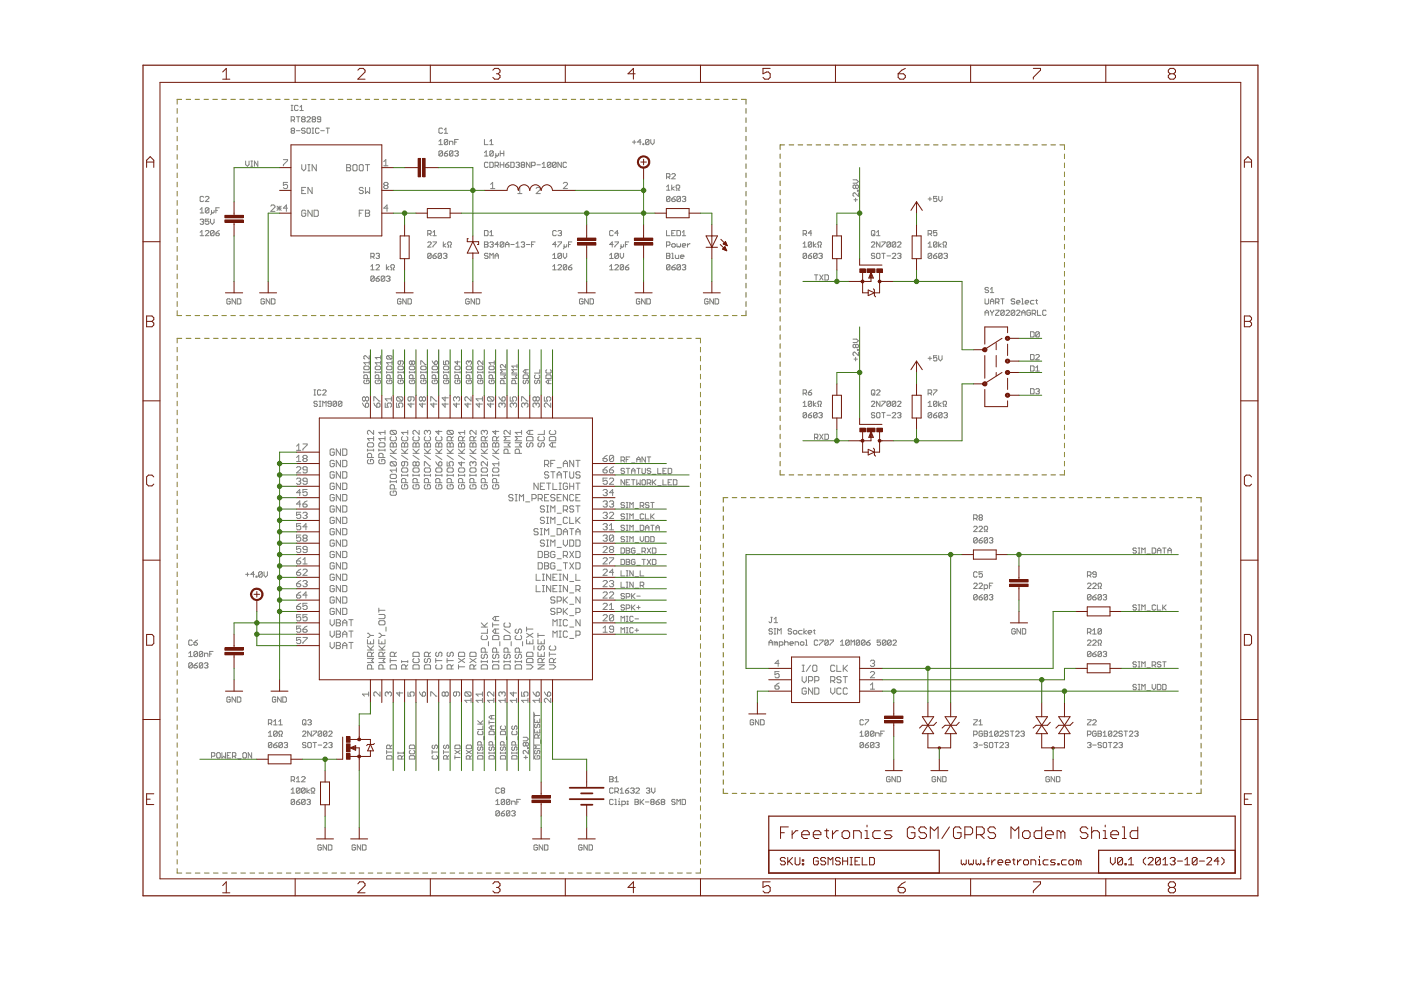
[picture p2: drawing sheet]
<svg xmlns="http://www.w3.org/2000/svg" width="297mm" height="210mm" viewBox="0 0 297 210" stroke-linecap="round" stroke-linejoin="round" font-family="sans-serif">
<g fill="none" stroke="#807b1d" stroke-width=".21">
<path d="M37.6 23v1M37.6 25v1M37.6 26.9v1M37.6 28.9v1M37.6 30.8v1M37.6 32.8v1M37.6 34.7v1M37.6 36.7v1M37.6 38.6v1M38.5 21.1h-.9v1M39.5 21.1h.9M41.4 21.1h.9"/>
<path d="M43.3 21.1h.9M45.1 21.1h1M47 21.1h1M48.9 21.1h1M50.9 21.1h.9M52.8 21.1h.9M54.7 21.1h.9M56.6 21.1h.9M58.4 21.1h1M60.3 21.1h1M62.2 21.1h1M64.1 21.1h1"/>
<path d="M66.1 21.1h.9M68 21.1h.9M69.9 21.1h.9M71.7 21.1h1M73.6 21.1h1M75.5 21.1h1M77.4 21.1h1M79.3 21.1h1M81.2 21.1h1M83.2 21.1h.9M85 21.1h1M86.9 21.1h1"/>
<path d="M88.8 21.1h1M90.7 21.1h1M92.6 21.1h1M94.5 21.1h1M96.4 21.1h1M98.4 21.1h.9M100.2 21.1h1M102.1 21.1h1M104 21.1h1M105.9 21.1h1M107.8 21.1h1M109.7 21.1h1"/>
<path d="M111.6 21.1h1M113.5 21.1h1M115.4 21.1h1M117.3 21.1h1M119.2 21.1h1M121.1 21.1h1M123 21.1h1M124.9 21.1h1M126.8 21.1h1M128.7 21.1h1M130.6 21.1h1M132.5 21.1h.9"/>
<path d="M134.4 21.1h1M136.3 21.1h1M138.2 21.1h1M140.1 21.1h1M142 21.1h1M143.9 21.1h1M145.8 21.1h.9M147.7 21.1h.9M149.6 21.1h.9M151.5 21.1h1M153.4 21.1h1M155.3 21.1h1"/>
<path d="M157.2 21.1h1v1M158.2 23v1M158.2 25v1M158.2 26.9v1M158.2 28.9v1M158.2 30.8v1M158.2 32.8v1M158.2 34.7v1M158.2 36.7v1M158.2 38.6v1M165.4 32.7v.9M165.4 34.6v.9"/>
<path d="M165.4 36.5v.9M165.4 38.4v1M166.3 30.7h-.9v1M167.3 30.7h1M169.2 30.7h1M171.1 30.7h1M173 30.7h1M175 30.7h.9M176.9 30.7h1M178.8 30.7h1M180.7 30.7h1M182.6 30.7h1"/>
<path d="M184.5 30.7h1M186.4 30.7h1M188.4 30.7h.9M190.3 30.7h.9M192.2 30.7h.9M194.1 30.7h1M196 30.7h1M197.9 30.7h1M199.8 30.7h1M201.8 30.7h.9M203.7 30.7h.9M205.6 30.7h1"/>
<path d="M207.5 30.7h1M209.4 30.7h1M211.3 30.7h1M213.2 30.7h1M215.1 30.7h1M217.1 30.7h.9M219 30.7h.9M220.9 30.7h1M222.8 30.7h1M224.7 30.7h1v1M225.7 32.7v.9M225.7 34.6v.9"/>
<path d="M225.7 36.5v.9M225.7 38.4v1M37.6 40.6v1M37.6 42.5v1M37.6 44.5v1M37.6 46.4v1M37.6 48.4v1M37.6 50.3v1M37.6 52.3v1M37.6 54.2v1M37.6 56.2v1M37.6 58.1v1"/>
<path d="M158.2 40.6v1M158.2 42.5v1M158.2 44.5v1M158.2 46.4v1M158.2 48.4v1M158.2 50.3v1M158.2 52.3v1M158.2 54.2v1M158.2 56.2v1M158.2 58.1v1M165.4 40.3v1M165.4 42.2v1"/>
<path d="M165.4 44.1v1M165.4 46.1v.9M165.4 48v1M165.4 49.9v1M165.4 51.8v1M165.4 53.7v1M165.4 55.7v.9M165.4 57.6v.9M165.4 59.5v.9M225.7 40.3v1M225.7 42.2v1M225.7 44.1v1"/>
<path d="M225.7 46.1v.9M225.7 48v1M225.7 49.9v1M225.7 51.8v1M225.7 53.7v1M225.7 55.7v.9M225.7 57.6v.9M225.7 59.5v.9M37.6 60.1v1M37.6 62v1M37.6 63.9v1.1M37.6 65.9v1h.9"/>
<path d="M37.6 73.6v1M37.6 75.5v1M37.6 77.5v.9M37.6 79.4v.9M38.5 71.7h-.9v1M39.5 71.7h1M39.5 66.9h.9M41.4 66.9h.9M41.4 71.7h1M43.3 66.9h.9M43.4 71.7h.9M45.1 66.9h1"/>
<path d="M45.3 71.7h.9M47 66.9h1M47.2 71.7h1M48.9 66.9h1M49.1 71.7h1M50.9 66.9h.9M51.1 71.7h.9M52.8 66.9h.9M53 71.7h1M54.7 66.9h.9M54.9 71.7h1M56.6 66.9h.9"/>
<path d="M56.9 71.7h.9M58.4 66.9h1M58.8 71.7h.9M60.3 66.9h1M60.7 71.7h1M62.2 66.9h1M62.6 71.7h1M64.1 66.9h1M64.6 71.7h.9M66.1 66.9h.9M66.5 71.7h1M68 66.9h.9"/>
<path d="M68.4 71.7h1M69.9 66.9h.9M70.4 71.7h.9M71.7 66.9h1M72.3 71.7h.9M73.6 66.9h1M74.2 71.7h1M75.5 66.9h1M76.1 71.7h1M77.4 66.9h1M78.1 71.7h.9M79.3 66.9h1"/>
<path d="M80 71.7h1M81.2 66.9h1M81.9 71.7h1M83.2 66.9h.9M83.9 71.7h.9M85 66.9h1M85.8 71.7h1M86.9 66.9h1M87.7 71.7h1M88.8 66.9h1M89.6 71.7h1M90.7 66.9h1"/>
<path d="M91.6 71.7h1M92.6 66.9h1M93.5 71.7h1M94.5 66.9h1M95.4 71.7h1M96.4 66.9h1M97.4 71.7h1M98.4 66.9h.9M99.3 71.7h1M100.2 66.9h1M101.2 71.7h1M102.1 66.9h1"/>
<path d="M103.1 71.7h1.1M104 66.9h1M105.1 71.7h1M105.9 66.9h1M107 71.7h1M107.8 66.9h1M108.9 71.7h1M109.7 66.9h1M110.9 71.7h1M111.6 66.9h1M112.8 71.7h1M113.5 66.9h1"/>
<path d="M114.7 71.7h1M115.4 66.9h1M116.6 71.7h1.1M117.3 66.9h1M118.6 71.7h1M119.2 66.9h1M120.5 71.7h1M121.1 66.9h1M122.4 71.7h1M123 66.9h1M124.4 71.7h1M124.9 66.9h1"/>
<path d="M126.3 71.7h1M126.8 66.9h1M128.2 71.7h1M128.7 66.9h1M130.1 71.7h1.1M130.6 66.9h1M132.1 71.7h1M132.5 66.9h.9M134 71.7h1M134.4 66.9h1M135.9 71.7h1M136.3 66.9h1"/>
<path d="M137.9 71.7h1M138.2 66.9h1M139.8 71.7h1M140.1 66.9h1M141.7 71.7h1M142 66.9h1M143.6 71.7h1.1M143.9 66.9h1M145.6 71.7h1M145.8 66.9h.9M147.5 71.7h1v1M147.7 66.9h.9"/>
<path d="M148.5 73.6v1M148.5 75.5v1M148.5 77.5v.9M148.5 79.4v.9M149.6 66.9h.9M151.5 66.9h1M153.4 66.9h1M155.3 66.9h1M158.2 60.1v1M158.2 62v1M158.2 63.9v1.1M158.2 65.9v1h-1"/>
<path d="M165.4 61.4v.9M165.4 63.3v1M165.4 65.2v1M165.4 67.1v1M165.4 69.1v.9M165.4 71v.9M165.4 72.9v1M165.4 74.8v1M165.4 76.7v1M165.4 78.6v1M225.7 61.4v.9M225.7 63.3v1"/>
<path d="M225.7 65.2v1M225.7 67.1v1M225.7 69.1v.9M225.7 71v.9M225.7 72.9v1M225.7 74.8v1M225.7 76.7v1M225.7 78.6v1M37.6 81.3v.9M37.6 83.2v.9M37.6 85.1v.9M37.6 87v1"/>
<path d="M37.6 88.9v1M37.6 90.8v1M37.6 92.7v1M37.6 94.6v1M37.6 96.5v1M37.6 98.4v1M148.5 81.3v.9M148.5 83.2v.9M148.5 85.1v.9M148.5 87v1M148.5 88.9v1M148.5 90.8v1"/>
<path d="M148.5 92.7v1M148.5 94.6v1M148.5 96.5v1M148.5 98.4v1M165.4 99.7v1h.9M165.4 80.5v1M165.4 82.5v.9M165.4 84.4v1M165.4 86.3v1M165.4 88.2v1M165.4 90.2v.9M165.4 92.1v.9"/>
<path d="M165.4 94v.9M165.4 95.9v.9M165.4 97.8v1M225.7 80.5v1M225.7 82.5v.9M225.7 84.4v1M225.7 86.3v1M225.7 88.2v1M225.7 90.2v.9M225.7 92.1v.9M225.7 94v.9M225.7 95.9v.9"/>
<path d="M225.7 97.8v1M225.7 99.7v1h-1M37.6 100.3v1M37.6 102.2v1M37.6 104.1v1M37.6 106v1M37.6 107.9v1M37.6 109.8v1M37.6 111.7v1M37.6 113.6v1M37.6 115.6v.9M37.6 117.5v.9"/>
<path d="M37.6 119.4v.9M148.5 100.3v1M148.5 102.2v1M148.5 104.1v1M148.5 106v1M148.5 107.9v1M148.5 109.8v1M148.5 111.7v1M148.5 113.6v1M148.5 115.6v.9M148.5 117.5v.9M148.5 119.4v.9"/>
<path d="M153.3 107.4v1M153.3 109.4v.9M153.3 111.3v1M153.3 113.2v1M153.3 115.2v.9M153.3 117.1v1M153.3 119v1M154.3 105.5h-1v1M155.2 105.5h1M157.2 105.5h1M159.1 105.5h1M161 105.5h1"/>
<path d="M163 105.5h1M164.9 105.5h1M166.8 105.5h1M167.3 100.7h1M168.8 105.5h.9M169.2 100.7h1M170.7 105.5h1M171.1 100.7h1M172.6 105.5h1M173 100.7h1M174.6 105.5h.9M175 100.7h.9"/>
<path d="M176.5 105.5h1M176.9 100.7h1M178.4 105.5h1M178.8 100.7h1M180.4 105.5h.9M180.7 100.7h1M182.3 105.5h.9M182.6 100.7h1M184.2 105.5h1M184.5 100.7h1M186.1 105.5h1M186.4 100.7h1"/>
<path d="M188.1 105.5h.9M188.4 100.7h.9M190 105.5h1M190.3 100.7h.9M191.9 105.5h1M192.2 100.7h.9M193.9 105.5h.9M194.1 100.7h1M195.8 105.5h.9M196 100.7h1M197.7 105.5h1M197.9 100.7h1"/>
<path d="M199.6 105.5h1M199.8 100.7h1M201.6 105.5h.9M201.8 100.7h.9M203.5 105.5h1M203.7 100.7h.9M205.4 105.5h1M205.6 100.7h1M207.4 105.5h.9M207.5 100.7h1M209.3 105.5h.9M209.4 100.7h1"/>
<path d="M211.2 105.5h1M211.3 100.7h1M213.1 105.5h1M213.2 100.7h1M215.1 105.5h.9M215.1 100.7h1M217 105.5h1M217.1 100.7h.9M218.9 105.5h1M219 100.7h.9M220.9 105.5h.9M220.9 100.7h1"/>
<path d="M222.8 105.5h.9M222.8 100.7h1M224.7 105.5h1M226.7 105.5h.9M228.6 105.5h.9M230.5 105.5h1M232.4 105.5h1M234.4 105.5h.9M236.3 105.5h1M238.2 105.5h1M240.2 105.5h.9M242.1 105.5h.9"/>
<path d="M244 105.5h1M245.9 105.5h1M247.9 105.5h.9M249.8 105.5h1M251.7 105.5h1M253.7 105.5h.9v1M254.6 107.4v1M254.6 109.4v.9M254.6 111.3v1M254.6 113.2v1M254.6 115.2v.9M254.6 117.1v1"/>
<path d="M254.6 119v1M37.6 121.3v.9M37.6 123.2v.9M37.6 125.1v1M37.6 127v1M37.6 128.9v1M37.6 130.8v1M37.6 132.7v1M37.6 134.6v1M37.6 136.5v1M37.6 138.4v1M148.5 121.3v.9"/>
<path d="M148.5 123.2v.9M148.5 125.1v1M148.5 127v1M148.5 128.9v1M148.5 130.8v1M148.5 132.7v1M148.5 134.6v1M148.5 136.5v1M148.5 138.4v1M153.3 120.9v1M153.3 122.9v.9M153.3 124.8v1"/>
<path d="M153.3 126.7v1M153.3 128.7v.9M153.3 130.6v1M153.3 132.5v1M153.3 134.4v1M153.3 136.4v1M153.3 138.3v1M254.6 120.9v1M254.6 122.9v.9M254.6 124.8v1M254.6 126.7v1M254.6 128.7v.9"/>
<path d="M254.6 130.6v1M254.6 132.5v1M254.6 134.4v1M254.6 136.4v1M254.6 138.3v1M37.6 140.3v1M37.6 142.2v1M37.6 144.1v1M37.6 146.1v.9M37.6 148v.9M37.6 149.9v.9M37.6 151.8v.9"/>
<path d="M37.6 153.7v.9M37.6 155.6v.9M37.6 157.5v.9M37.6 159.4v.9M148.5 140.3v1M148.5 142.2v1M148.5 144.1v1M148.5 146.1v.9M148.5 148v.9M148.5 149.9v.9M148.5 151.8v.9M148.5 153.7v.9"/>
<path d="M148.5 155.6v.9M148.5 157.5v.9M148.5 159.4v.9M153.3 140.2v1M153.3 142.2v1M153.3 144.1v1M153.3 146v1M153.3 148v1M153.3 149.9v1M153.3 151.8v1M153.3 153.7v1M153.3 155.7v1"/>
<path d="M153.3 157.6v1M153.3 159.5v1M254.6 140.2v1M254.6 142.2v1M254.6 144.1v1M254.6 146v1M254.6 148v1M254.6 149.9v1M254.6 151.8v1M254.6 153.7v1M254.6 155.7v1M254.6 157.6v1"/>
<path d="M254.6 159.5v1M37.6 161.3v.9M37.6 163.2v1M37.6 165.1v1M37.6 167v1M37.6 168.9v1M37.6 170.8v1M37.6 172.7v1M37.6 174.6v1M37.6 176.6v.9M37.6 178.5v.9M148.5 161.3v.9"/>
<path d="M148.5 163.2v1M148.5 165.1v1M148.5 167v1M148.5 168.9v1M148.5 170.8v1M148.5 172.7v1M148.5 174.6v1M148.5 176.6v.9M148.5 178.5v.9M153.3 167.2v1h1M153.3 161.5v1M153.3 163.4v1"/>
<path d="M153.3 165.3v1M155.2 168.2h1M157.2 168.2h1M159.1 168.2h1M161 168.2h1M163 168.2h1M164.9 168.2h1M166.8 168.2h1M168.8 168.2h.9M170.7 168.2h1M172.6 168.2h1M174.6 168.2h.9"/>
<path d="M176.5 168.2h1M178.4 168.2h1M180.4 168.2h.9M182.3 168.2h.9M184.2 168.2h1M186.1 168.2h1M188.1 168.2h.9M190 168.2h1M191.9 168.2h1M193.9 168.2h.9M195.8 168.2h.9M197.7 168.2h1"/>
<path d="M199.6 168.2h1M201.6 168.2h.9M203.5 168.2h1M205.4 168.2h1M207.4 168.2h.9M209.3 168.2h.9M211.2 168.2h1M213.1 168.2h1M215.1 168.2h.9M217 168.2h1M218.9 168.2h1M220.9 168.2h.9"/>
<path d="M222.8 168.2h.9M224.7 168.2h1M226.7 168.2h.9M228.6 168.2h.9M230.5 168.2h1M232.4 168.2h1M234.4 168.2h.9M236.3 168.2h1M238.2 168.2h1M240.2 168.2h.9M242.1 168.2h.9M244 168.2h1"/>
<path d="M245.9 168.2h1M247.9 168.2h.9M249.8 168.2h1M251.7 168.2h1M254.6 161.5v1M254.6 163.4v1M254.6 165.3v1M254.6 167.2v1h-.9M37.6 184.2v.9h.9M37.6 180.4v.9M37.6 182.3v.9M39.5 185.1h1"/>
<path d="M41.4 185.1h1M43.4 185.1h.9M45.3 185.1h.9M47.2 185.1h1M49.1 185.1h1M51.1 185.1h.9M53 185.1h1M54.9 185.1h1M56.9 185.1h.9M58.8 185.1h.9M60.7 185.1h1M62.6 185.1h1"/>
<path d="M64.6 185.1h.9M66.5 185.1h1M68.4 185.1h1M70.4 185.1h.9M72.3 185.1h.9M74.2 185.1h1M76.1 185.1h1M78.1 185.1h.9M80 185.1h1M81.9 185.1h1M83.9 185.1h.9M85.8 185.1h1"/>
<path d="M87.7 185.1h1M89.6 185.1h1M91.6 185.1h1M93.5 185.1h1M95.4 185.1h1M97.4 185.1h1M99.3 185.1h1M101.2 185.1h1M103.1 185.1h1.1M105.1 185.1h1M107 185.1h1M108.9 185.1h1"/>
<path d="M110.9 185.1h1M112.8 185.1h1M114.7 185.1h1M116.6 185.1h1.1M118.6 185.1h1M120.5 185.1h1M122.4 185.1h1M124.4 185.1h1M126.3 185.1h1M128.2 185.1h1M130.1 185.1h1.1M132.1 185.1h1"/>
<path d="M134 185.1h1M135.9 185.1h1M137.9 185.1h1M139.8 185.1h1M141.7 185.1h1M143.6 185.1h1.1M145.6 185.1h1M148.5 180.4v.9M148.5 182.3v.9M148.5 184.2v.9h-1"/>
</g>
<g fill="none" stroke="#808080" stroke-width=".21">
<path d="M52.1 34.1v.8l.4 .3 .3-.3v-.8M53.2 35.2h.4M53.2 34.1h.4M53.4 34.1v1.1M54.7 34.1v1.1l-.8-1.1v1.1M60.1 33.8h.9v.3l-.9 .8v.3M61 38.7h-.9v.6l.4-.2 .5 .2v.5l-.3 .2h-.4l-.2-.2M61.7 25.5h.6l.2-.2v-.4l-.2-.2h-.6v1.1M61.7 23.4h.4M61.7 22.3h.4M61.9 27.7l-.2-.2 .2-.3h.4l.2 .1-.2 .4M61.9 27.7l-.2 .2 .2 .4h.4l.2-.2-.2-.4"/>
<path d="M61.9 27.7h.4M61.9 22.3v1.1M62.1 25.5l.4 .3M62.8 27.7h.8M62.8 24.7h.8M63.2 22.5l-.2-.2-.5 .2v.8l.2 .1 .5-.1M63.2 24.7v1.1M63.6 22.7l.3-.4v1.1M63.6 23.4h.7M64 34.9v.9l.4 .4 .4-.4v-.9M64.1 25.3l-.2-.2 .2-.4 .6 .2-.2 .4M64.1 25.3l-.2 .2 .2 .3 .6-.1-.2-.4"/>
<path d="M64.1 25.3h.4M64.7 27.3l-.2-.1-.6 .1 .2 .4 .6 .2-.2 .4-.6-.2M64.8 39.7h-.8v1.3h.8M65.1 24.9l.1-.2h.4l.2 .2v.2l-.7 .7h.7M65.2 27.2h.4l.2 .1v.8l-.2 .2h-.4l-.1-.2v-.8zM65.3 34.9h.4M65.3 36.2h.4M65.5 34.9v1.3M66.2 27.2h.3M66.2 28.3h.3M66.2 39.7v1.3l-.9-1.3v1.3M66.3 27.2v1.1"/>
<path d="M66.3 25.3l-.1-.2 .1-.4h.4l.2 .2-.2 .4M66.3 25.3l-.1 .2 .1 .3h.4l.2-.1-.2-.4M66.3 25.3h.4M67.1 34.9v1.3l-.9-1.3v1.3M67.7 27.3l-.3-.1-.5 .1v.8l.2 .2 .6-.2M68 25.3h-.6l-.1-.2 .1-.4h.4l.2 .2v.8l-.2 .1h-.4l-.1-.1M68 27.7h.8M69.1 27.2h.8M69.5 27.2v1.1M73.5 34.9h.6l.2 .2-.2 .4 .2 .5-.2 .2h-.6zM73.5 35.5h.6M74.8 35.1l.2-.2h.5l.2 .2v.9l-.2 .2h-.5l-.2-.2z"/>
<path d="M76.2 35.1l.2-.2h.4l.2 .2v.9l-.2 .2h-.4l-.2-.2zM77 39.9l-.2-.2h-.4l-.2 .2 .2 .5h.4l.2 .2-.2 .4h-.4l-.2-.2M77.5 34.9h.9M77.5 39.7v1.3l.4-.4 .5 .4v-1.3M77.9 34.9v1.3M81.4 35.2h.9M81.4 34.3l.4-.5v1.4M81.6 39.3l-.2 .2 .2 .5h.5l.2-.2-.2-.5M81.6 39.3l-.2-.2 .2-.4h.5l.2 .2-.2 .4M81.6 39.3h.5M93.1 30l.3-.4v1.1M93.1 30.7h.7"/>
<path d="M93.8 27.3l-.1-.1-.6 .1v.8l.2 .2h.4l.1-.2M93.8 32.2l-.1-.2-.6 .2v.7M93.8 32.2v.7l-.1 .2-.6-.2M93.8 32.2l-.7 .7M94.2 28.3h.7M94.2 32.5h.6l.1 .4-.1 .2h-.4l-.2-.2zM94.2 27.5l.3-.3v1.1M94.9 29.7v.8l-.1 .2h-.4l-.2-.2M94.9 29.7l-.1-.1h-.4l-.2 .1v.8M94.9 29.7l-.7 .8M94.9 32l-.7 .5M95.3 30.7v-.7h.6l.1 .1v.6"/>
<path d="M96 32.2l-.1-.2h-.4l-.2 .2v.7M96 32.2v.7l-.1 .2h-.4l-.2-.2M96 32.2l-.7 .7M96.4 30.1h.4M96.4 32.2l.6-.2 .2 .2-.2 .3M96.8 32.5h.2M97 32.5l.2 .2-.2 .4-.6-.2M97.2 29.6h-.8v1.1M102.7 29.6v1.1h.8M102.7 33.1h.8M102.7 32.4l.4-.4v1.1M103.5 34.6l-.2-.2-.6 .2v.7l.2 .2h.4l.2-.2"/>
<path d="M103.9 30.7h.7M103.9 34.4h.5l.2 .2v.7l-.2 .2h-.5zM103.9 30l.3-.4v1.1M104 39.1l.4-.4v1.3M104 40h.9M104.6 32.2l-.2-.2h-.4l-.1 .2v.7M104.6 32.2v.7l-.2 .2h-.4l-.1-.2M104.6 32.2l-.7 .7M105 35.1h.5l.2-.2v-.3l-.2-.2h-.5v1.1M105.1 32.5v.8l-.1 .2M105.3 35.1l.4 .4M105.7 32.5v.4l-.2 .2-.4-.2"/>
<path d="M106.1 32.5h.7M106.1 32v1.1M106.1 34.4v1.1M106.1 34.9h.7M106.8 32v1.1M106.8 34.4v1.1M107.2 34.9h.5l.2 .4-.5 .2-.2-.2zM107.9 34.4l-.7 .5M108.3 34.4h.5l.2 .2v.7l-.2 .2h-.5zM109.4 34.6l.2-.2h.4l.1 .2-.1 .3M109.8 34.9h.2M110 34.9l.1 .2-.1 .4h-.4l-.2-.2"/>
<path d="M110.7 34.9l-.2-.1 .2-.4h.4l.1 .2-.1 .3M110.7 34.9l-.2 .2 .2 .4h.4l.1-.2-.1-.4M110.7 34.9h.4M112.4 34.4v1.1l-.8-1.1v1.1M112.7 35.1h.6l.2-.2v-.3l-.2-.2h-.6v1.1M113.7 39.9l.2-.2h.4l.3 .2v.3l-.9 .8h.9M113.8 34.9h.8M114.9 35.5h.8M114.9 34.8l.4-.4v1.1M116.8 34.6l-.2-.2-.6 .2v.7M116.8 34.6v.7l-.2 .2-.6-.2M116.8 34.6l-.8 .7"/>
<path d="M117.9 34.6l-.2-.2-.6 .2v.7M117.9 34.6v.7l-.2 .2-.6-.2M117.9 34.6l-.8 .7M119 34.4v1.1l-.7-1.1v1.1M119.4 38.9l.2-.2h.5l.2 .2v.2l-.9 .9h.9M120.1 34.6l-.2-.2h-.3l-.2 .2v.7l.2 .2h.3l.2-.2M134.1 30.1h.7M134.5 29.7v.8M135.9 30.1h-.7l.5-.5v1.1M136.3 30.5h.2v.2h-.2zM137.6 29.7v.8l-.2 .2h-.4l-.1-.2M137.6 29.7l-.2-.1h-.4l-.1 .1v.8"/>
<path d="M137.6 29.7l-.7 .8M138 29.6v.7l.4 .4 .3-.4v-.7M141.3 37.5h.6l.1-.1v-.4l-.1-.2h-.6v1.1M141.3 39.6l.4-.4v1.1M141.7 37.5l.3 .4M142.4 39.2v1.1M142.4 37l.2-.2 .6 .2v.2l-.8 .7h.8M143 39.6l-.6 .3 .6 .4M180.9 38.1h.7l.4 .4-.4 .3h-.7M181.4 39.4l-.2-.2-.3 .2v.4l.2 .2 .3-.2M181.4 39.4l.2-.2 .4 .2v.4l-.2 .2-.4-.2M181.4 39.4v.4"/>
<path d="M42.4 46.6l.2-.1h.4l.2 .1-.2 .4M42.4 49.3l.4-.4v1.1M42.4 44.4l.4-.3v1.1M42.4 50h.8M42.4 45.2h.8M42.8 47h.2M43 47l.2 .2-.2 .4h-.4l-.2-.2M43.2 41.8l-.2-.2h-.4l-.2 .2v.8l.2 .1 .6-.1M43.5 41.8l.2-.2 .6 .2v.2l-.8 .7h.8M43.5 49l.2-.1 .6 .1v.3l-.8 .7h.8M44.3 46.5h-.8v.5l.4-.2 .4 .2v.4l-.2 .2-.6-.2M44.3 44.2l-.2-.1-.6 .1v.8"/>
<path d="M44.3 44.2v.8l-.2 .2-.6-.2M44.3 44.2l-.8 .8M44.6 46.5v.7l.4 .4 .4-.4v-.7M44.8 44.6v.7l-.2 .2M45.4 49l-.2-.1-.6 .1v.8M45.4 44.6v.4l-.2 .2-.4-.2M45.4 49v.8l-.2 .2-.6-.2M45.4 49l-.8 .8M45.8 49.4h.5l.2 .4-.2 .2h-.4l-.1-.2zM45.8 44.6h.3M46.5 48.9l-.7 .5M46.5 44.1h-.7v1.1"/>
<path d="M57.4 43.7l.2-.2h.4l.3 .2v.2l-.9 .9h.9M58.7 43.7l.9 .9M58.7 44.1h.9M59.2 43.7v.9M59.6 43.7l-.9 .9M61 44.1h-.9l.6-.6v1.3M64 40.4h.4M64.8 44.8l-.2-.2h-.4l-.2 .2v.9l.2 .2h.4l.2-.2v-.5h-.4M66.2 44.6v1.3l-.9-1.3v1.3M66.6 44.6h.7l.2 .2v.9l-.2 .2h-.7zM76.2 45.2h.4M77 44.6h-.8v1.3"/>
<path d="M77.5 44.6h.7l.2 .2-.2 .4 .2 .5-.2 .2h-.7zM77.5 45.2h.7M78.6 54.4h.6l.1-.1v-.4l-.1-.2h-.6v1.1M78.6 56.5l.4-.4v1.1M78.6 57.2h.7M79 54.4l.3 .4M79.3 58.7l-.1-.2h-.4l-.2 .2v.8M79.3 58.7v.8l-.1 .1h-.4l-.2-.1M79.3 58.7l-.7 .8M79.7 59.1h.6l.1 .4-.1 .1h-.4l-.2-.1zM79.7 53.9l.2-.2h.4l.1 .2-.1 .4M79.7 56.3l.2-.2h.4l.1 .2v.2l-.7 .7h.7"/>
<path d="M80.1 54.3h.2M80.3 54.3l.1 .1-.1 .4h-.4l-.2-.2M80.4 58.5l-.7 .6M81.6 58.7l-.2-.2h-.4l-.2 .2v.8M81.6 58.7v.8l-.2 .1h-.4l-.2-.1M81.6 58.7l-.8 .8M81.9 58.7l.6-.2 .2 .2-.2 .4M81.9 56.1v1.1M82.3 44.1h-.9l.7-.6v1.3M82.3 59.1h.2M82.5 59.1l.2 .1-.2 .4-.6-.1M82.5 56.5l-.6 .3 .6 .4"/>
<path d="M82.9 57.2h.2v-.4l-.2-.1v-.4l.2-.2 .5 .2v.4l-.2 .1v.4h.2M90.7 49.6h.5l.2-.2v-.4l-.2-.1h-.5v1.1M90.7 51.5l.2-.2h.3l.2 .2v.2l-.7 .7h.7M91 49.6l.4 .4M91.4 53.9l-.2-.2h-.3l-.2 .2v.7M91.4 53.9v.7l-.2 .2h-.3l-.2-.2M91.4 53.9l-.7 .7M91.8 54.3h.5l.2 .3-.2 .2h-.3l-.2-.2zM91.8 51.3h.7l-.7 1.1M91.8 50h.7M91.8 49.3l.3-.4v1.1M92.5 53.7l-.7 .6"/>
<path d="M93.6 53.9l-.2-.2h-.3l-.2 .2v.7M93.6 53.9v.7l-.2 .2h-.3l-.2-.2M93.6 53.9l-.7 .7M94 53.9l.5-.2 .3 .2-.3 .4M94 51.3v1.1M94.4 54.3h.1M94.5 54.3l.3 .1-.3 .4-.5-.2M94.5 51.7l-.5 .3 .5 .4M94.9 52.4h.2v-.4l-.2-.2v-.3l.2-.2 .6 .2v.3l-.2 .2v.4h.2M102.7 51.3h.6l.2 .2-.2 .3 .2 .4-.2 .2h-.6zM102.7 48.9h.6l.2 .1v.8l-.2 .2h-.6zM102.7 51.8h.6"/>
<path d="M103.5 53.9l-.2-.2-.6 .2 .2 .4h.4l.2 .1v.2l-.2 .2-.6-.2M103.9 51.5l.1-.2h.4l.2 .2-.2 .3M103.9 54.8v-1.1l.3 .4 .4-.4v1.1M103.9 50h.7M103.9 49.3l.3-.4v1.1M104.2 51.8h.2M104.4 51.8l.2 .2-.2 .4h-.4l-.1-.2M105 54.3h.7M105 54.8v-.7l.3-.4 .4 .4v.7M105.7 51.8h-.7l.5-.5v1.1M106.8 51.5v.7l-.2 .2h-.4l-.1-.2M106.8 51.5l-.6-.2-.1 .2v.7"/>
<path d="M106.8 51.5l-.7 .7M107.2 51.8h.7M107.2 52.4v-.7l.3-.4 .4 .4v.7M108.3 51.8h.7M109.4 52.4h.7M109.4 51.7l.4-.4v1.1M109.8 41h.9M109.8 40.2l.4-.5v1.3M110.5 51.5l.2-.2h.4l.1 .2-.1 .3M110.9 51.8h.2M111.1 51.8l.1 .2-.1 .4h-.4l-.2-.2M111.6 51.8h.8"/>
<path d="M112.7 51.8h.4M113.5 51.3h-.8v1.1M117.2 57.2h.8M117.2 54.8h.8M117.2 54.1l.4-.4v1.1M117.2 56.5l.4-.4v1.1M118 51.8h-.8l.5-.5v1.1M118 49l-.3-.1-.5 .1v.8l.2 .2 .6-.2M118.3 56.3l.2-.2h.4l.2 .2v.2l-.8 .7h.8M118.3 51.3h.8l-.8 1.1M118.3 49l.6-.1 .2 .1-.2 .4M118.7 49.4h.2"/>
<path d="M118.9 49.4l.2 .2-.2 .4-.6-.2M119.1 53.9l-.2-.2-.6 .2v.7M119.1 53.9v.7l-.2 .2-.6-.2M119.1 53.9l-.8 .7M119.4 53.7v.7l.4 .4 .4-.4v-.7M119.6 51.8v.8l-.2 .2M120.2 56.3v.7l-.2 .2h-.4l-.2-.2M120.2 56.3l-.2-.2h-.4l-.2 .2v.7M120.2 51.8v.4l-.2 .2-.4-.2M120.2 56.3l-.8 .7M120.5 56.7h.6l.2 .3-.2 .2h-.4l-.2-.2zM120.5 51.8h.4"/>
<path d="M121.3 51.3h-.8v1.1M121.3 56.1l-.8 .6M129.3 57.2h.7M129.3 54.8h.7M129.3 54.1l.3-.4v1.1M129.3 56.5l.3-.4v1.1M130 51.8h-.7l.5-.5v1.1M130 49l-.2-.1h-.4l-.1 .1v.8l.1 .2 .6-.2M130.4 56.3l.2-.2 .5 .2v.2l-.7 .7h.7M130.4 51.3h.7l-.7 1.1M131.1 53.9l-.2-.2-.5 .2v.7M131.1 53.9v.7l-.2 .2-.5-.2"/>
<path d="M131.1 49.4h-.7l.5-.5v1.1M131.1 53.9l-.7 .7M131.5 53.7v.7l.3 .4 .4-.4v-.7M131.7 51.8v.8l-.2 .2M132.2 56.3v.7l-.2 .2h-.3l-.2-.2M132.2 56.3l-.2-.2h-.3l-.2 .2v.7M132.2 51.8v.4l-.2 .2-.3-.2M132.2 56.3l-.7 .7M132.6 56.7h.5l.2 .3-.2 .2h-.3l-.2-.2zM132.6 51.8h.4M133.3 51.3h-.7v1.1M133.3 56.1l-.7 .6"/>
<path d="M141.3 53.7h.6l.1 .2-.1 .4 .1 .3-.1 .2h-.6zM141.3 54.3h.6M141.3 52h.6l.1-.2v-.3l-.1-.2h-.6v1.1M141.3 48.9v1.1h.7M141.3 40.3h.7M142 56.3v.7l-.1 .2h-.4l-.2-.2M142 56.3l-.1-.2h-.4l-.2 .2v.7M142 41.8l-.1-.2h-.4l-.2 .2v.8M142 41.8v.8l-.1 .1h-.4l-.2-.1M142 41.8l-.7 .8M142 56.3l-.7 .7M142.4 56.7h.6l.2 .3-.6 .2-.2-.2z"/>
<path d="M142.4 53.7h.2v1.1M142.4 54.8h.4M142.4 51.8l.6-.1 .2 .1v.4l-.6 .2-.2-.2zM142.4 49.4h.4M142.4 42.2h.6l.2 .4-.6 .1-.2-.1zM143.2 54.1v.5l.2 .2h.5v-.7M143.2 48.9h-.8v1.1h.8M143.2 41.6l-.8 .6M143.2 56.1l-.8 .6M143.4 40.3h.1v-.4l-.1-.1v-.4l.1-.2 .6 .2v.4l-.2 .1v.4h.2M143.5 48.9h.6l.2 .1v.8l-.2 .2h-.6zM143.5 51.7v.5l.2 .2 .2-.2 .2 .2 .2-.2v-.5"/>
<path d="M144.3 56.3v.7l-.2 .2-.6-.2M144.3 56.3l-.2-.2-.6 .2v.7M144.3 54.4h.7l-.2-.3h-.3l-.2 .2v.3l.2 .2h.3M144.3 41.8l-.2-.2-.6 .2v.8M144.3 41.8v.8l-.2 .1-.6-.1M144.3 41.8l-.8 .8M144.3 56.3l-.8 .7M144.7 56.3l.1-.2h.4l.2 .2-.2 .4M144.7 52h.7l-.2-.3h-.4l-.1 .1v.4l.1 .2h.4M144.7 50h.7M144.7 41.8l.1-.2h.4l.2 .2-.2 .4M144.7 49.3l.3-.4v1.1"/>
<path d="M145 56.7h.2M145 42.2h.2M145.2 56.7l.2 .1-.2 .4h-.4l-.1-.2M145.2 42.2l.2 .2-.2 .3h-.4l-.1-.1M145.8 51.7v.7M146.3 51.7l-.5 .3M170.3 49.6h.5l.2-.2v-.4l-.2-.1h-.5v1.1M170.3 52.4h.7M170.3 51.7l.3-.4v1.1M170.6 49.6l.4 .4M171 53.9v.7l-.2 .2h-.4l-.1-.2M171 53.9l-.2-.2h-.4l-.1 .2v.7"/>
<path d="M171 53.9l-.7 .7M171.4 54.3h.5l.2 .3-.2 .2h-.4l-.1-.2zM172.1 51.5v.7l-.2 .2h-.4l-.1-.2M172.1 51.5l-.2-.2h-.4l-.1 .2v.7M172.1 49.4h-.7l.5-.5v1.1M172.1 51.5l-.7 .7M172.1 53.7l-.7 .6M172.5 51.3v1.1M172.7 58.3h.7M173 51.7l-.5 .3 .5 .4M173 58.3v1.1M173.2 53.9l-.2-.2-.5 .2v.7"/>
<path d="M173.2 53.9v.7l-.2 .2-.5-.2M173.2 53.9l-.7 .7M173.4 52.4h.2v-.4l-.2-.2v-.3l.2-.2h.4l.1 .2v.3l-.1 .2v.4h.1M173.6 53.9l.5-.2 .2 .2-.2 .4M173.8 58.3l.7 1.1M174 54.3h.1M174.1 54.3l.2 .1-.2 .4-.5-.2M174.5 58.3l-.7 1.1M174.9 58.3h.5l.3 .1v.8l-.3 .2h-.5zM181.1 42.4h.7M181.4 42v.7M181.8 40.3h.2v.2h-.2z"/>
<path d="M182 40.9v.7l-.8-.7-.3 .2v.4l.2 .1M184.8 51.5l.1-.2h.4l.2 .2v.2l-.7 .7h.7M184.8 49l.1-.1h.4l.2 .1v.8l-.2 .2h-.4l-.1-.2zM185.1 49.6l.4 .4M185.5 53.9l-.2-.2h-.4l-.1 .2 .1 .4h.4l.2 .1-.2 .4h-.4l-.1-.2M185.9 50h.7M185.9 49.3l.3-.4v1.1M186 53.7h.4l.2 .2v.7l-.2 .2h-.4l-.1-.2v-.7zM186.6 51.3v1.1l-.7-1.1v1.1M187 53.7h.7M187 51.3h.7l-.7 1.1M187.3 53.7v1.1"/>
<path d="M188.1 54.3h.7M188.8 51.5v.7l-.2 .2-.5-.2M188.8 51.5l-.2-.2-.5 .2v.7M188.8 51.5l-.7 .7M189.2 53.9l.2-.2h.3l.2 .2v.2l-.7 .7h.7M189.9 51.5v.7l-.2 .2-.5-.2M189.9 51.5l-.2-.2-.5 .2v.7M189.9 51.5l-.7 .7M190.3 53.9l.2-.2h.3l.2 .2-.2 .4M190.3 51.5l.2-.2h.3l.2 .2v.2l-.7 .7h.7M190.6 54.3h.2M190.8 54.3l.2 .1-.2 .4h-.3l-.2-.2"/>
<path d="M196.8 52.4h.7M196.8 49.6h.6l.1-.2v-.4l-.1-.1h-.6v1.1M196.8 42.2h.7M196.8 51.7l.4-.4v1.1M197.2 41.8v.8M197.2 49.6l.3 .4M197.5 53.9l-.1-.2-.6 .2v.7M197.5 53.9v.7l-.1 .2-.6-.2M197.5 53.9l-.7 .7M197.9 54.3h.6l.1 .3-.1 .2h-.4l-.2-.2zM198.6 51.5v.7l-.1 .2h-.4l-.2-.2M198.6 51.5l-.1-.2h-.4l-.2 .2v.7"/>
<path d="M198.6 48.9h-.7v.5l.6-.1 .1 .1v.4l-.1 .2h-.4l-.2-.2M198.6 41.6h-.7v.6l.6-.2 .1 .2v.4l-.1 .1h-.4l-.2-.1M198.6 51.5l-.7 .7M198.6 53.7l-.7 .6M199 41.6v.8l.4 .3 .3-.3v-.8M199 51.3v1.1M199.6 51.7l-.6 .3 .6 .4M199.7 53.9l-.1-.2h-.4l-.2 .2v.7M199.7 53.9v.7l-.1 .2h-.4l-.2-.2M199.7 53.9l-.7 .7M200 52.4h.1v-.4l-.1-.2v-.3l.1-.2h.4l.2 .2v.3l-.2 .2v.4h.2M200.1 53.9l.2-.2h.4l.2 .2-.2 .4"/>
<path d="M200.5 54.3h.2M200.7 54.3l.2 .1-.2 .4h-.4l-.2-.2M48.8 63.5l-.1-.1h-.4l-.2 .1v.8l.2 .2h.4l.1-.2v-.4h-.3M50 63.4v1.1l-.8-1.1v1.1M50.3 63.4h.6l.2 .1v.8l-.2 .2h-.6zM56.1 63.5l-.2-.1h-.4l-.2 .1v.8l.2 .2h.4l.2-.2v-.4h-.4M57.2 63.4v1.1l-.8-1.1v1.1M57.5 63.4h.6l.2 .1v.8l-.2 .2h-.6zM77.1 77.8l.3-.2h.7l.2 .2v.4l-.2 .2h-.7l-.3-.2zM77.1 78.8v.3M77.1 78.9h1.2M78.3 75.4v.7l-.9-.7-.3 .2v.4l.3 .1"/>
<path d="M78.3 76.5v.8M78.3 78.8v.3M78.3 76.9h-1.2l.4 .4M79.6 77.8l.2-.2h.7l.2 .2v.4l-.2 .2h-.7l-.2-.2zM79.6 78.9h1.1M79.6 78.8v.3M80.7 76.9h-1.1l.3 .4M80.7 75.4v.7M80.7 76.5v.8M80.7 78.8v.3M80.7 75.8h-1.1l.3 .3M82 78.8v.3"/>
<path d="M82 78.9h1.1M82.2 75.4l-.2 .2v.4l.2 .1h.7M82.2 77.6h.7l.2 .2v.4l-.2 .2h-.7l-.2-.2v-.4zM82.2 75.4h.7l.2 .2v.4l-.2 .1M82.2 75.4l.7 .7M83.1 76.9h-1.1l.3 .4M83.1 76.5v.8M83.1 78.8v.3M84.4 78.9h1.1M84.4 78.8v.3M84.6 77.6h.7l.2 .2v.4l-.2 .2h-.7l-.2-.2v-.4zM84.9 76.5v.6l-.1 .2-.4-.2v-.4l.2-.2h.7l.2 .2v.4l-.2 .2"/>
<path d="M85 63.5l-.2-.1h-.3l-.2 .1v.8l.2 .2h.3l.2-.2v-.4h-.4M85.5 78.8v.3M86.1 63.4v1.1l-.7-1.1v1.1M86.5 63.4h.5l.2 .1v.8l-.2 .2h-.5zM86.8 77.8l.2-.2h.7l.2 .2v.4l-.2 .2h-.7l-.2-.2zM86.8 78.9h1.1M86.8 78.8v.3M87.3 76.7l-.1-.2-.4 .2v.4l.2 .2 .3-.2M87.3 76.7l.3-.2 .3 .2v.4l-.2 .2-.4-.2M87.3 76.7v.4M87.9 78.8v.3M89.2 77.3v-.8h.2l.7 .8h.2"/>
<path d="M89.2 77.8l.2-.2h.7l.2 .2v.4l-.2 .2h-.7l-.2-.2zM89.2 78.9h1.1M89.2 78.8v.3M90.3 78.8v.3M91.6 77.8l.2-.2h.8l.2 .2v.4l-.2 .2h-.8l-.2-.2zM91.6 78.9h1.2M91.6 78.8v.3M91.6 76.5l.6 .8M92.4 76.5l.4 .2v.4l-.2 .2h-.4v-.6zM92.8 78.8v.3M94 76.5v.8h.6l-.2-.4 .2-.4h.4l.1 .2-.1 .6M94 78.9h1.1"/>
<path d="M94 77.8l.2-.2h.8l.1 .6-.1 .2h-.8l-.2-.2zM94 78.8v.3M95.1 78.8v.3M96.4 78.9h1.1M96.4 78.8v.3M96.7 77.6h.7l.1 .6-.1 .2h-.7l-.3-.2v-.4zM97 76.5v.8l-.6-.6h1.1M97.5 78.8v.3M98.9 77.8l.2-.2h.7l.2 .6-.2 .2h-.7l-.2-.2zM98.9 78.9h1.1M98.9 78.8v.3M99.4 76.7l-.2-.2-.3 .2v.4l.2 .2"/>
<path d="M99.4 76.7l.2-.2 .4 .2-.2 .6M99.4 76.7v.2M99.5 63.5l-.2-.1-.6 .1v.8l.2 .2 .6-.2v-.4h-.4M100 78.8v.3M100.6 63.4v1.1l-.7-1.1v1.1M101 63.4h.5l.2 .1v.8l-.2 .2h-.5zM101.3 78.9h1.1M101.3 77.8l.2-.2h.7l.2 .6-.2 .2h-.7l-.2-.2zM101.3 78.8v.3M102.4 76.5v.8l-.7-.8-.4 .2v.4l.2 .2M102.4 78.8v.3M103.7 78.9h1.1"/>
<path d="M103.7 77.8l.2-.2h.7l.2 .6-.2 .2h-.7l-.2-.2zM103.7 78.8v.3M104.8 76.9h-1.1l.4 .4M104.8 76.5v.8M104.8 78.8v.3M106.1 79.5h1.1l-.3 .4 .3 .3h-1.1M107.2 77.3v.7l-.7-.7-.4 .2v.3l.2 .2M107.2 78.4h-1.1l.4 .4-.4 .3h1.1M108.5 79.5h1.1l-.3 .4 .3 .3h-1.1M109.6 78.4h-1.1l.4 .4-.4 .3h1.1M109.6 77.6h-1.1l.4 .4M109.6 77.3v.7"/>
<path d="M111.1 79.5h.8l.1 .2v.5h-1.1v-.5zM111.5 78.4v.7M112 78.4h-.7l-.4 .4 .4 .3h.7M113.5 79.5l-.2 .2 .2 .5h.8l.1-.2-.1-.5M114.4 78.4v.7h-1.1M115.9 79.5h.8l.2 .2v.5h-1.2v-.5zM115.9 78.4l-.2 .2v.3l.2 .2h.8l.2-.2v-.3l-.2-.2M123.6 63.5l-.2-.1h-.4l-.1 .1v.8l.1 .2 .6-.2v-.4h-.4M124.7 63.4v1.1l-.7-1.1v1.1M125.1 63.4h.6l.1 .1v.8l-.1 .2h-.6zM135.6 63.5l-.1-.1h-.4l-.2 .1v.8l.2 .2h.4l.1-.2v-.4h-.3M136.8 63.4v1.1l-.8-1.1v1.1"/>
<path d="M137.1 63.4h.6l.2 .1v.8l-.2 .2h-.6zM150.1 63.5l-.1-.1h-.4l-.2 .1v.8l.2 .2h.4l.1-.2v-.4h-.3M151.3 63.4v1.1l-.8-1.1v1.1M151.6 63.4h.6l.2 .1v.8l-.2 .2h-.6zM180.9 71.9h.7l.4 .3-.4 .4h-.7M181.1 76.1h.7M181.4 73.2l-.2-.2-.3 .2v.4l.2 .1 .3-.1M181.4 73.2l.2-.2 .4 .2v.4l-.2 .1-.4-.1M181.4 73.2v.4M181.4 75.8v.7M181.8 74.1h.2v.2h-.2zM182 74.7v.7l-.8-.7-.3 .2v.3l.2 .2"/>
<path d="M196.8 76h.7M197.2 75.6v.8M198.6 75.4h-.7v.6l.4-.2 .3 .2v.4l-.1 .1h-.4l-.2-.1M199 75.4v.7l.4 .4 .3-.4v-.7M208.8 63.4v.9l.3 .2 .5-.2v-.9M208.8 66.9v-.8l.4-.3 .4 .3v.8M208.8 66.3h.8M209.6 61.1l-.2-.2-.6 .2 .3 .4 .5 .2-.2 .3-.6-.1M210 63.9h.7M210 64.5v-.8l.3-.3 .4 .3v.8M210 65.8l.3 .5M210 61.3l.3-.4v1.1"/>
<path d="M210 62h.7M210.3 66.3v.6M210.7 65.8l-.4 .5M211.1 64.1h.5l.2-.2v-.4l-.2-.1h-.5v1.1M211.1 65.8h.7l-.7 .9v.2h.7M211.4 64.1l.4 .4M212.2 63.4h.7M212.6 63.4v1.1M212.9 65.9l-.2-.1h-.3l-.2 .1v.8M212.9 65.9v.8l-.2 .2h-.3l-.2-.2M212.9 65.9l-.7 .8M213.3 65.9l.2-.1 .5 .1v.2l-.7 .8h.7"/>
<path d="M215.1 63.5l-.1-.1-.6 .1 .2 .4h.4l.1 .2-.1 .4-.6-.2M215.1 65.9l-.1-.1-.6 .1v.8M215.1 65.9v.8l-.1 .2-.6-.2M215.1 65.9l-.7 .8M215.5 64.1h.7l-.1-.4h-.4l-.2 .2v.4l.2 .2h.4M215.5 65.9l.2-.1h.4l.1 .1-.7 1h.7M216.6 63.4h.2v1.1M216.6 64.5h.4M216.6 66.9v-.8l.4-.3 .3 .3v.8M216.6 66.3h.7M217.3 64.1h.8l-.2-.4h-.3l-.3 .2v.4l.6 .2M218.5 65.9l-.2-.1-.6 .1v.8l.2 .2 .6-.2v-.4h-.4"/>
<path d="M218.5 70.3h.5l.3 .2v.8l-.3 .1h-.5zM218.5 75.2h.5l.3 .1v.8l-.3 .2h-.5zM218.5 77.6h.5l.3 .1v.8l-.3 .2h-.5zM218.8 66.5h.6l.2-.2v-.4l-.2-.1h-.6v1.1M219.2 63.7h-.5l-.2 .2v.4l.2 .2h.5M219.2 66.5l.4 .4M219.6 63.7h.4M219.6 78l.4-.4v1.1M219.6 75.3l.2-.1h.4l.2 .1v.2l-.8 .8h.8M219.6 78.7h.8M219.8 63.5v.8l.2 .2M220 65.8v1.1h.7"/>
<path d="M220.4 70.5l-.2-.2-.6 .2v.8M220.4 70.5v.8l-.2 .1-.6-.1M220.4 70.5l-.8 .8M221.8 65.9l-.2-.1h-.4l-.1 .1v.8l.1 .2h.4l.2-.2M62.9 94.6l.4-.5v1.4M62.9 97l.4-.5v1.4M62.9 95.5h.9M62.9 99.2l.2-.2h.5l.2 .2v.2l-.9 .9h.9M62.9 97.9h.9M64.2 94.1h.9v.2l-.9 .9v.3M64.4 97.2l-.2-.2 .2-.5h.5l.2 .3v.2l-.2 .2M64.4 97.2l-.2 .2 .2 .5h.5l.2-.3v-.2l-.2-.2"/>
<path d="M64.4 97.2h.5M65.1 99.6h-.7l-.2-.2 .2-.4h.5l.2 .2v.9l-.2 .2h-.5l-.2-.2M66.6 83.8h.3M66.6 82.7h.3M66.7 82.7v1.1M67.3 85.2l-.2-.1h-.4l-.1 .1 .1 .4h.4l.2 .2-.2 .4h-.4l-.1-.2M67.7 85.1h.3M67.7 86.2h.3M67.9 85.1v1.1M68 82.8l-.2-.1h-.3l-.2 .1v.7l.2 .3h.3l.2-.3M68.4 86.2v-1.1l.4 .3 .3-.3v1.1M68.4 82.8l.2-.1h.4l.1 .1-.7 1h.7"/>
<path d="M70.2 85.6h-.5l-.2-.2 .2-.3h.4l.1 .1v.8l-.1 .2h-.4l-.2-.2M70.9 95.4l-.2-.2h-.5l-.2 .2v.9l.2 .2h.5l.2-.2v-.4h-.5M70.9 97.8l-.2-.2h-.5l-.2 .2v.9l.2 .3h.5l.2-.3v-.4h-.5M71.3 85.2l-.1-.1-.6 .1v.8M71.3 85.2v.8l-.1 .2h-.4l-.2-.2M71.3 85.2l-.7 .8M72.2 95.2v1.3l-.9-1.3v1.3M72.2 97.6v1.4l-.9-1.4v1.4M72.5 85.2l-.2-.1-.6 .1v.8M72.5 85.2v.8l-.2 .2h-.4l-.2-.2M72.5 85.2l-.8 .8M72.7 95.2h.6l.2 .2v.9l-.2 .2h-.6z"/>
<path d="M72.7 97.6h.6l.2 .2v.9l-.2 .3h-.6zM76.8 85.5l.7 .8M77.4 80.6l-.3 .2v.3l.3 .2h.7l.2-.2v-.3l-.2-.2h-.4v.4M77.5 84.4l-.2-.3-.5 .3v.4l.3 .2h.2l.2-.2M77.5 84.4l.2-.3 .5 .3v.4l-.3 .2-.4-.2M77.5 85.7l.2-.2 .5 .2v.4l-.3 .2h-.4zM77.5 84.4v.4M77.9 80.2v-.5l-.2-.2h-.3l-.3 .2v.5h1.2M77.9 95.2v.5M77.9 95.4h1.3M78.1 93.9h.9l.2 .2v.5l-.2 .2h-.9l-.2-.2v-.5zM78.1 97.4l-.2 .3v.4l.2 .2h.9l.2-.2v-.4l-.2-.3h-.5v.5"/>
<path d="M78.8 97v-.7l-.3-.2h-.4l-.2 .2v.7h1.3M79.2 91.3v.8l-.9-.8-.4 .2v.4l.2 .2M79.2 92.6v.9M79.2 95.2v.5M79.2 93h-1.3l.4 .5M79.3 85v-.9h.2l.9 .9h.2M79.3 85.5l.6 .8M79.8 80.6l-.2 .2v.3l.2 .2h.7l.2-.2v-.3l-.2-.2h-.4v.4M79.9 85.7l.5-.2 .2 .2v.4l-.2 .2h-.5zM80.3 80.2v-.5l-.2-.2h-.3l-.2 .2v.5h1.1M80.3 95.2v.5M80.3 95.4h1.3"/>
<path d="M80.5 93.9h.9l.2 .2v.5l-.2 .2h-.9l-.2-.2v-.5zM80.5 97.4l-.2 .3v.4l.2 .2h.9l.2-.2v-.4l-.2-.3h-.4v.5M81.2 97v-.7l-.2-.2h-.5l-.2 .2v.7h1.3M81.6 91.3v.8M81.6 92.6v.9M81.6 95.2v.5M81.6 91.7h-1.3l.4 .4M81.6 93h-1.3l.4 .5M81.7 85.5v.8h.6l-.2-.4 .2-.4h.5l.2 .2v.4l-.2 .2M82.2 80.6l-.2 .2v.3l.2 .2h.7l.2-.2v-.3l-.2-.2h-.4v.4M82.7 80.2v-.5l-.2-.2h-.3l-.2 .2v.5h1.1M82.7 96.1h1.3"/>
<path d="M82.7 96.5l1.3 .9M82.7 95.2l.9 .9M82.9 97.9l.9 .9M82.9 91.3h.9l.2 .2v.4l-.2 .2M82.9 97.9h.9l.2 .2v.5l-.2 .2M82.9 92.6l-.2 .2v.4l.2 .3h.9l.2-.3v-.4l-.2-.2M82.9 93.9h.3l.2 .2 .4-.2 .2 .2v.7h-1.3v-.7zM82.9 91.3l-.2 .2v.4l.2 .2h.9M82.9 97.9l-.2 .2v.5l.2 .2h.9M82.9 91.3l.9 .8M83 84.1v.9M83 84.6h-1.3l.4 .4"/>
<path d="M83.4 94.1v.7M84 99.2v.9M84 99.7h-1.3l.5 .4M84 95.2l-.6 .7M84.1 85.5v.8h.6l-.2-.4 .2-.4h.5l.2 .2v.4l-.2 .2M84.3 84.1h.9l.2 .3v.4l-.2 .2M84.3 84.1l-.2 .3v.4l.2 .2h.9M84.3 84.1l.9 .9M84.6 80.6l-.2 .2v.3l.2 .2h.7l.2-.2v-.3l-.2-.2h-.4v.4M85.1 80.2v-.5l-.2-.2h-.3l-.2 .2v.5h1.1M85.1 96.1h1.4M85.1 96.5l1.4 .9"/>
<path d="M85.1 95.2l.9 .9M85.4 92.6l-.3 .2v.4l.3 .3h.8l.3-.3v-.4l-.3-.2M85.4 93.9h.2l.2 .2 .4-.2 .3 .2v.7h-1.4v-.7zM85.4 99.2h.8l.3 .3v.4l-.3 .2h-.8l-.3-.2v-.4zM85.8 97.9v.7l-.2 .2-.5-.2v-.5l.3-.2h.8l.3 .2v.5l-.3 .2M85.8 94.1v.7M86.5 91.3v.8M86.5 91.7h-1.4l.5 .4M86.5 95.2l-.7 .7M87 80.6l-.2 .2v.3l.2 .2h.7l.2-.2v-.3l-.2-.2h-.4v.4M87.1 84.1v.7l-.2 .2h-.2l-.2-.2v-.4l.2-.3h.9l.2 .3v.4l-.2 .2M87.1 85.5v.8l-.6-.6h1.3"/>
<path d="M87.6 80.2v-.5l-.3-.2h-.3l-.2 .2v.5h1.1M87.6 96.1h1.3M87.6 95.2l.8 .9M87.6 96.5l1.3 .9M87.8 92.6l-.2 .2v.4l.2 .3h.9l.2-.3v-.4l-.2-.2M87.8 93.9h.2l.2 .2 .5-.2 .2 .2v.7h-1.3v-.7zM87.8 99.2h.9l.2 .3v.4l-.2 .2h-.9l-.2-.2v-.4zM88.2 98.1l.2-.2 .5 .2v.5l-.2 .2-.5-.2M88.2 98.1l-.2-.2-.4 .2v.5l.2 .2 .4-.2M88.2 94.1v.7M88.2 98.1v.5M88.9 91.3v.8l-.9-.8-.4 .2v.4l.2 .2"/>
<path d="M88.9 95.2l-.7 .7M89.4 80.6l-.2 .2v.3l.2 .2h.7l.2-.2v-.3l-.2-.2h-.3v.4M89.5 84.4l-.2-.3-.4 .3v.4l.2 .2h.2l.2-.2M89.5 84.4l.3-.3 .4 .3v.4l-.2 .2-.5-.2M89.5 84.4v.4M89.5 85.5v.8l-.6-.6h1.3M90 80.2v-.5l-.2-.2h-.4l-.2 .2v.5h1.1M90 98.8v-.9h.2l.9 .9h.2M90 96.1h1.3M90 96.5l1.3 .9M90 95.2l.9 .9M90.2 92.6l-.2 .2v.4l.2 .3h.9l.2-.3v-.4l-.2-.2"/>
<path d="M90.2 93.9h.2l.2 .2 .5-.2 .2 .2v.7h-1.3v-.7zM90.2 99.2h.9l.2 .3v.4l-.2 .2h-.9l-.2-.2v-.4zM90.6 91.5l.3-.2 .4 .2v.4l-.2 .2M90.6 91.5l-.2-.2-.4 .2v.4l.2 .2M90.6 91.5v.2M90.6 94.1v.7M91.3 95.2l-.7 .7M91.3 85v-.9h.2l.9 .9h.2M91.8 80.6l-.2 .2v.3l.2 .2h.8l.2-.2v-.3l-.2-.2h-.4v.4M92 85.5v.8l-.7-.6h1.3M92.4 80.2v-.5l-.2-.2h-.4l-.2 .2v.5h1.2M92.4 96.1h1.3"/>
<path d="M92.4 97.9l.6 .9M92.4 96.5l1.3 .9M92.4 95.2l.9 .9M92.6 92.6l-.2 .2v.4l.2 .3h.9l.2-.3v-.4l-.2-.2M92.6 93.9h.2l.2 .2 .5-.2 .2 .2v.7h-1.3v-.7zM92.6 99.2h.9l.2 .3v.4l-.2 .2h-.9l-.2-.2v-.4zM93 98.1l.5-.2 .2 .2v.5l-.2 .2h-.5zM93 91.3v.8l-.6-.6h1.3M93 94.1v.7M93.7 95.2l-.7 .7M94.2 80.6l-.2 .2v.3l.2 .2h.8l.1-.2-.1-.5h-.4v.4M94.4 84.1v.9l-.7-.6h1.3"/>
<path d="M94.4 85.5v.8l-.7-.6h1.3M94.8 80.2v-.5l-.2-.2h-.4l-.2 .2v.5h1.1M94.8 97.9v.9h.6l-.2-.5 .2-.4h.5l.2 .2v.5l-.2 .2M94.8 96.1h1.3M94.8 96.5l1.3 .9M94.8 95.2l.9 .9M95 91.3l-.2 .2v.4l.2 .2h.9M95 93.9h.2l.2 .2 .5-.2 .2 .2v.7h-1.3v-.7zM95 99.2h.9l.2 .3v.4l-.2 .2h-.9l-.2-.2v-.4zM95 91.3h.9l.2 .2v.4l-.2 .2M95 91.3l.9 .8M95.4 94.1v.7"/>
<path d="M95.7 93.5v-.7l-.3-.2h-.4l-.2 .2v.7h1.3M96.1 95.2l-.7 .7M96.1 92.6l-.4 .4M96.7 80.6l-.3 .2v.3l.3 .2h.7l.1-.2-.1-.5h-.4v.4M96.8 84.4l.2-.3 .5 .3v.4l-.2 .2M96.8 84.4l-.2-.3-.5 .3v.4l.3 .2M96.8 84.4v.2M96.8 85.5v.8l-.7-.6h1.4M97.2 80.2v-.5l-.2-.2h-.3l-.3 .2v.5h1.1M97.2 96.1h1.3M97.2 96.5l1.3 .9M97.2 95.2l.9 .9"/>
<path d="M97.4 93.9h.2l.2 .2 .5-.2 .2 .2v.7h-1.3v-.7zM97.4 99.2h.9l.2 .3v.4l-.2 .2h-.9l-.2-.2v-.4zM97.8 94.1v.7M97.8 97.9v.9l-.6-.7h1.3M98.1 93.5v-.7l-.3-.2h-.4l-.2 .2v.7h1.3M98.5 91.3v.8M98.5 91.7h-1.3l.4 .4M98.5 92.6l-.4 .4M98.5 95.2l-.7 .7M99.1 80.6l-.2 .2v.3l.2 .2h.7l.2-.2-.2-.5h-.4v.4M99.2 85.5v.8l-.6-.6h1.3M99.6 80.2v-.5l-.2-.2h-.3l-.2 .2v.5h1.1"/>
<path d="M99.6 96.1h1.3M99.6 96.5l1.3 .9M99.6 95.2l.9 .9M99.8 93.9h.2l.3 .2 .2-.2h.2l.2 .2v.7h-1.3v-.7zM99.8 99.2h.9l.2 .3v.4l-.2 .2h-.9l-.2-.2v-.4zM99.9 84.1v.9l-.9-.9-.4 .3v.4l.2 .2M100.3 98.1l-.3-.2-.4 .2v.5l.2 .2M100.3 98.1l.2-.2 .4 .2v.5l-.2 .2M100.3 94.1v.7M100.3 98.1v.2M100.5 93.5v-.7l-.2-.2h-.5l-.2 .2v.7h1.3M100.9 95.2l-.6 .7"/>
<path d="M100.9 91.3v.8l-.9-.8-.4 .2v.4l.2 .2M100.9 92.6l-.4 .4M101.5 80.6l-.2 .2v.3l.2 .2h.7l.2-.2-.2-.5h-.4v.4M101.6 85.5v.8l-.7-.6h1.4M102 80.2v-.5l-.2-.2h-.3l-.2 .2v.5h1.1M102 96.1h1.3M102 96.5l1.3 .9M102 95.2l.9 .9M102.2 93.9h.3l.2 .2 .2-.2h.2l.2 .2v.7h-1.3v-.7zM102.2 99.2h.9l.2 .3v.4l-.2 .2h-.9l-.2-.2v-.4zM102.3 84.1v.9M102.3 84.6h-1.4l.5 .4"/>
<path d="M102.7 91.5l.2-.2 .4 .2v.4l-.2 .2M102.7 91.5l-.2-.2-.5 .2v.4l.2 .2M102.7 91.5v.2M102.7 94.1v.7M102.9 93.5v-.7l-.2-.2h-.5l-.2 .2v.7h1.3M103.3 95.2l-.6 .7M103.3 97.9v.9l-.8-.9-.5 .2v.5l.2 .2M103.3 92.6l-.4 .4M103.6 84.1h.9l.2 .3v.4l-.2 .2M103.6 84.1l-.3 .3v.4l.3 .2h.9M103.6 84.1l.9 .9M103.9 80.6l-.2 .2v.3l.2 .2h.7l.2-.2-.2-.5h-.4v.4"/>
<path d="M104 85.5v.8l-.7-.6h1.4M104.4 80.2v-.5l-.2-.2h-.3l-.2 .2v.5h1.1M104.4 96.1h1.4M104.4 96.5l1.4 .9M104.4 95.2l.9 .9M104.7 93.9h.2l.2 .2 .2-.2h.2l.3 .2v.7h-1.4v-.7zM104.7 99.2h.8l.3 .3v.4l-.3 .2h-.8l-.3-.2v-.4zM105.1 91.3v.8l-.7-.6h1.4M105.1 94.1v.7M105.3 93.5v-.7l-.2-.2h-.4l-.3 .2v.7h1.4M105.8 95.2l-.7 .7M105.8 97.9v.9"/>
<path d="M105.8 84.1l.6 .9M105.8 98.3h-1.4l.5 .5M105.8 92.6l-.5 .4M106.4 85.7l-.2-.2-.4 .2v.4l.2 .2M106.4 84.4l.2-.3 .5 .3v.4l-.2 .2h-.5zM106.4 85.7l.2-.2 .5 .2v.4l-.2 .2M106.4 85.7v.2M106.9 81.3v-.5l-.3-.2h-.3l-.2 .2v.5h1.1M106.9 93.9h1.3l-.5 .4 .5 .5h-1.3M107.7 96.1v-.7l-.2-.2h-.4l-.2 .2v.7h1.3M108.2 84.1v.9h.6l-.2-.4 .2-.5h.5l.2 .3v.4l-.2 .2M108.2 91.3v.8l-.9-.8-.4 .2v.4l.2 .2"/>
<path d="M108.2 92.6h-1.3l.4 .4-.4 .5h1.3M108.8 85.7l-.2-.2-.4 .2v.4l.2 .2M108.8 85.7l.3-.2 .4 .2v.4l-.2 .2M108.8 85.7v.2M109.2 93.9h1.4l-.5 .4 .5 .5h-1.4M109.3 81.3v-.5l-.2-.2h-.4l-.2 .2v.5h1.1M110.1 96.1v-.7l-.2-.2h-.4l-.3 .2v.7h1.4M110.6 85v-.9h.2l.9 .9h.2M110.6 91.3v.8M110.6 92.6h-1.4l.5 .4-.5 .5h1.4M110.6 91.7h-1.4l.5 .4M111.1 80.6l-.2 .2 .2 .5 .4-.2v-.3l.2-.2 .3 .2-.1 .5"/>
<path d="M111.3 85.7l-.2-.2-.5 .2v.4l.2 .2M111.3 85.7l.2-.2 .4 .2v.4l-.2 .2M111.3 85.7v.2M111.6 92.8l.3-.2h.9l.2 .2v.7h-1.4zM111.9 93.9l-.3 .2v.5l.5 .2 .2-.2v-.5l.2-.2h.3l.2 .2v.5l-.2 .2M112.3 91.3v.8M113 91.3h-.9l-.5 .4 .5 .4h.9M113.5 80.6l-.2 .2 .2 .5 .4-.2v-.3l.2-.2 .3 .2-.1 .5M113.7 84.4l.2-.3 .5 .3v.4l-.3 .2h-.2l-.2-.2M113.7 85.7l.2-.2 .5 .2v.4l-.3 .2M113.7 85.7l-.2-.2-.5 .2v.4l.3 .2M113.7 84.4l-.2-.3-.5 .3v.4l.3 .2h.2l.2-.2"/>
<path d="M113.7 84.4v.4M113.7 85.7v.2M114.3 92.6l-.2 .2v.4l.2 .3h.9l.2-.3v-.4l-.2-.2M114.3 93.9l-.2 .2v.5l.4 .2 .2-.2v-.5l.2-.2h.3l.2 .2v.5l-.2 .2M115.4 84.1v.9h.7l-.2-.4 .2-.5h.4l.3 .3v.4l-.3 .2M115.4 91.3v.8h-1.3M115.5 98.5h.6l.2-.2v-.5l-.2-.2h-.6v1.4M115.9 98.5l.4 .5M116.3 80.6v.7M116.5 92.8l.2-.2h.9l.2 .2v.7h-1.3zM116.7 91.3l-.2 .2v.4l.2 .2h.9l.2-.2v-.4l-.2-.2M116.8 85.5v.8l-.9-.8-.5 .2v.4l.3 .2"/>
<path d="M116.8 98.3h.4M116.9 80.6h-.8l-.4 .4 .4 .3h.8M117.1 93.9v.9M117.7 97.6h-.9v1.4M117.8 93.9h-.9l-.4 .4 .4 .5h.9M118.1 99.2h.9M119.4 99v-.9l.5-.5 .4 .5v.9M119.4 98.3h.9M121.6 97.6v1.4l-.8-1.4v1.4M122.1 97.6h.9M122.5 97.6v1.4M127.9 99.6h.6l.2 .5-.2 .2h-.4l-.2-.2z"/>
<path d="M127.9 97.2h.6l.2 .4-.2 .3h-.4l-.2-.3zM128.7 96.5l-.8 .7M128.7 99l-.8 .6M129.2 99.6h.7l.2 .5-.2 .2h-.5l-.2-.2zM130.1 96.8l-.2-.3h-.5l-.2 .3v.8M130.1 96.8v.8l-.2 .3h-.5l-.2-.3M130.1 96.8l-.9 .8M130.1 99l-.5 .2-.4 .4M131.7 97.6h.5l.2-.2v-.3l-.2-.2h-.5v1.1M132 97.6l.4 .4M132.4 99.5l-.6-.2-.1 .4 .1 .1h.4l.2 .4-.2 .2h-.4l-.1-.2M132.8 97.4h.3"/>
<path d="M132.8 99.3h.7M133.1 99.3v1.1M133.5 96.9h-.7v1.1M133.9 99.8h.7M133.9 98.2h.7M135 98v-.7l.4-.4 .3 .4v.7M135 97.4h.7M135 99.3h.7M135.4 99.3v1.1M136.1 99.3v.9l.2 .2h.4l.1-.2v-.9M136.8 96.9v1.1l-.7-1.1v1.1M137.2 96.9h.8"/>
<path d="M137.6 96.9v1.1M138 99.5l-.2-.2-.6 .2 .2 .3 .6 .2-.2 .4-.6-.2M139.5 99.3v1.1h.7M140.6 99.8h.3M141.3 99.3h-.7v1.1h.7M141.7 99.3h.5l.2 .2v.7l-.2 .2h-.5zM170.3 86.2h.7M170.3 83.4h.5l.2-.2v-.4l-.2-.1h-.5v1.1M170.3 85.4l.3-.3v1.1M170.6 83.4l.4 .4M171 87.7v.7l-.2 .2h-.4l-.1-.2M171 87.7l-.2-.2h-.4l-.1 .2v.7"/>
<path d="M171 87.7l-.7 .7M171.4 83.2h.5l.2 .3-.2 .3h-.4zM171.4 88h.5l.2 .4-.2 .2h-.4zM172.1 85.2l-.2-.1h-.4l-.1 .1v.8M172.1 85.2v.8l-.2 .2h-.4l-.1-.2M172.1 85.2l-.7 .8M172.1 87.5l-.7 .5M172.1 82.7l-.7 .5M172.5 85.1v1.1M172.7 92.8h.5l.2-.2v-.4l-.2-.1h-.5v1.1M173 85.4l-.5 .4 .5 .4M173 92.8l.4 .4"/>
<path d="M173.2 87.7l-.2-.2-.5 .2v.7M173.2 87.7v.7l-.2 .2h-.3l-.2-.2M173.2 87.7l-.7 .7M173.4 86.2h.2v-.4l-.2-.2v-.4l.2-.1h.4l.1 .1v.4l-.1 .2v.4h.1M173.6 87.7l.5-.2 .2 .2-.2 .3M173.8 92.1l.7 1.1M174 88h.1M174.1 88l.2 .2-.2 .4h-.3l-.2-.2M174.5 92.1l-.7 1.1M174.9 92.1h.5l.3 .1v.8l-.3 .2h-.5zM184.8 85.2l.1-.1h.4l.2 .1-.7 1h.7M184.8 82.8l.1-.1h.4l.2 .1v.7l-.2 .3h-.4l-.1-.3z"/>
<path d="M185.1 83.4l.4 .4M185.5 87.7l-.2-.2h-.4l-.1 .2 .1 .3h.4l.2 .2-.2 .4h-.4l-.1-.2M185.9 82.8l.1-.1h.4l.2 .1-.7 1h.7M186 87.5h.4l.2 .2v.7l-.2 .2h-.4l-.1-.2v-.7zM186.6 85.1v1.1l-.7-1.1v1.1M187 85.1h.7v.1l-.7 .8v.2M187 87.5h.7M187.3 87.5v1.1M188.1 88h.7M188.8 85.2l-.2-.1-.5 .1v.8M188.8 85.2v.8l-.2 .2h-.3l-.2-.2M188.8 85.2l-.7 .8"/>
<path d="M189.2 87.7l.2-.2h.3l.2 .2v.1l-.7 .8h.7M189.9 85.2l-.2-.1-.5 .1v.8M189.9 85.2v.8l-.2 .2h-.3l-.2-.2M189.9 85.2l-.7 .8M190.3 85.2l.2-.1h.3l.2 .1-.7 1h.7M190.3 87.7l.2-.2h.3l.2 .2-.2 .3M190.6 88h.2M190.8 88l.2 .2-.2 .4h-.3l-.2-.2M196.8 86.2h.7M196.8 85.4l.4-.3v1.1M196.8 83.4h.6l.1-.2v-.4l-.1-.1h-.6v1.1M197.2 83.4l.3 .4"/>
<path d="M197.5 87.7l-.1-.2-.6 .2v.7M197.5 87.7v.7l-.1 .2h-.4l-.2-.2M197.5 87.7l-.7 .7M197.9 82.7h.7v.1l-.7 .7v.3M197.9 88h.6l.1 .4-.1 .2h-.4zM198.6 85.2l-.1-.1h-.4l-.2 .1v.8M198.6 85.2v.8l-.1 .2h-.4l-.2-.2M198.6 85.2l-.7 .8M198.6 87.5l-.7 .5M199 85.1v1.1M199.6 85.4l-.6 .4 .6 .4M199.7 87.7l-.1-.2h-.4l-.2 .2v.7"/>
<path d="M199.7 87.7v.7l-.1 .2h-.4l-.2-.2M199.7 87.7l-.7 .7M200 86.2h.1v-.4l-.1-.2v-.4l.1-.1h.4l.2 .1v.4l-.2 .2v.4h.2M200.1 87.7l.2-.2h.4l.2 .2-.2 .3M200.5 88h.2M200.7 88l.2 .2-.2 .4h-.4l-.2-.2M218.5 82.4h.5l.3 .2v.7l-.3 .2h-.5zM219.6 82.6l.6-.2 .2 .2-.2 .4M220 83h.2M220.2 83l.2 .1-.2 .4-.6-.2M62.9 118.9h.7l.2 .5-.2 .2h-.5l-.2-.2zM62.9 101.6l.2-.2h.5l.2 .2-.2 .4"/>
<path d="M63.3 102h.3M63.6 102l.2 .3-.2 .4h-.5l-.2-.2M63.8 115.8h-.9v.7l.4-.2h.3l.2 .2v.4l-.2 .3h-.5l-.2-.3M63.8 108.6h-.9v.7l.4-.3h.3l.2 .3v.4l-.2 .2h-.5l-.2-.2M63.8 111h-.9v.7l.4-.3h.3l.2 .3v.4l-.2 .2h-.5l-.2-.2M63.8 113.4h-.9v.7l.4-.2h.3l.2 .2v.4l-.2 .2h-.5l-.2-.2M63.8 106.9h-.9l.7-.7v1.3M63.8 104.5h-.9l.7-.7v1.3M63.8 118.3l-.9 .6M64.2 106.9h.7l.2 .2v.2l-.2 .2h-.5l-.2-.2zM64.2 108.8l.2-.2h.5l.2 .2-.2 .5M64.2 119.6h.9"/>
<path d="M64.2 118.7l.5-.4v1.3M64.4 114.1l-.2-.2 .2-.5h.5l.2 .2-.2 .5M64.4 114.1l-.2 .2 .2 .4h.5l.2-.2v-.2l-.2-.2M64.4 114.1h.5M64.7 109.3h.2M64.9 109.3l.2 .2v.2l-.2 .2h-.5l-.2-.2M65.1 111.7h-.9l.7-.7v1.3M65.1 102h-.7l-.2-.2 .2-.4h.5l.2 .2v.9l-.2 .2h-.5l-.2-.2M65.1 103.8h-.9v.7l.5-.3 .4 .3v.4l-.2 .2h-.5l-.2-.2M65.1 116.5h-.7l-.2-.2 .2-.5h.5l.2 .3v.8l-.2 .3h-.5l-.2-.3M65.1 106.2l-.4 .2-.5 .5M70.9 114.7l-.2-.2h-.5l-.2 .2v.9l.2 .2h.5l.2-.2v-.4h-.5"/>
<path d="M70.9 112.3l-.2-.2h-.5l-.2 .2v.9l.2 .2h.5l.2-.2v-.4h-.5M70.9 109.9l-.2-.2h-.5l-.2 .2v.9l.2 .2h.5l.2-.2v-.5h-.5M70.9 117.1l-.2-.2h-.5l-.2 .2v.9l.2 .2h.5l.2-.2v-.4h-.5M70.9 100.2l-.2-.2h-.5l-.2 .2v.9l.2 .3h.5l.2-.3v-.4h-.5M70.9 102.6l-.2-.2h-.5l-.2 .2v.9l.2 .3h.5l.2-.3v-.4h-.5M70.9 105.1l-.2-.3h-.5l-.2 .3v.8l.2 .3h.5l.2-.3v-.4h-.5M70.9 107.5l-.2-.2h-.5l-.2 .2v.9l.2 .2h.5l.2-.2v-.5h-.5M70.9 119.5l-.2-.2h-.5l-.2 .2v.9l.2 .2h.5l.2-.2v-.4h-.5M72.2 100v1.4l-.9-1.4v1.4M72.2 102.4v1.4l-.9-1.4v1.4M72.2 104.8v1.4l-.9-1.4v1.4M72.2 107.3v1.3l-.9-1.3v1.3"/>
<path d="M72.2 109.7v1.3l-.9-1.3v1.3M72.2 112.1v1.3l-.9-1.3v1.3M72.2 114.5v1.3l-.9-1.3v1.3M72.2 116.9v1.3l-.9-1.3v1.3M72.2 119.3v1.3l-.9-1.3v1.3M72.7 104.8h.6l.2 .3v.8l-.2 .3h-.6zM72.7 119.3h.6l.2 .2v.9l-.2 .2h-.6zM72.7 100h.6l.2 .2v.9l-.2 .3h-.6zM72.7 102.4h.6l.2 .2v.9l-.2 .3h-.6zM72.7 107.3h.6l.2 .2v.9l-.2 .2h-.6zM72.7 109.7h.6l.2 .2v.9l-.2 .2h-.6zM72.7 112.1h.6l.2 .2v.9l-.2 .2h-.6z"/>
<path d="M72.7 114.5h.6l.2 .2v.9l-.2 .2h-.6zM72.7 116.9h.6l.2 .2v.9l-.2 .2h-.6zM82.7 100.8l.2-.2h.9l.2 .2v.4l-.2 .3h-.9l-.2-.3zM82.7 101.9v.4M82.7 102.1h1.3M82.9 104.1l-.2 .2v.5l.2 .2h.9l.2-.2v-.5l-.2-.2h-.4v.4M83.6 103.7v-.7l-.2-.2h-.5l-.2 .2v.7h1.3M84 101.9v.4M85.1 100.6v.4M85.1 100.8h1.4M85.4 102.8l-.3 .2v.4l.3 .3h.8l.3-.3v-.4l-.3-.2h-.4v.4M86 102.3v-.6l-.2-.2h-.4l-.3 .2v.6h1.4"/>
<path d="M86.5 100.6v.4M87.6 100.6v.4M87.6 100.8h1.3M87.8 102.8l-.2 .2v.4l.2 .3h.9l.2-.3v-.4l-.2-.2h-.5v.4M88.4 102.3v-.6l-.2-.2h-.4l-.2 .2v.6h1.3M88.9 100.6v.4M90 100.6v.4M90 100.8h1.3M90.2 102.8l-.2 .2v.4l.2 .3h.9l.2-.3v-.4l-.2-.2h-.5v.4M90.9 102.3v-.6l-.3-.2h-.4l-.2 .2v.6h1.3M91.3 100.6v.4M92.4 100.6v.4"/>
<path d="M92.4 100.8h1.3M92.6 102.8l-.2 .2v.4l.2 .3h.9l.2-.3v-.4l-.2-.2h-.5v.4M93.3 102.3v-.6l-.3-.2h-.4l-.2 .2v.6h1.3M93.7 100.6v.4M94.8 100.6v.4M94.8 100.8h1.3M95 102.8l-.2 .2v.4l.2 .3h.9l.2-.3v-.4l-.2-.2h-.5v.4M95.7 102.3v-.6l-.3-.2h-.4l-.2 .2v.6h1.3M96.1 100.6v.4M97.2 100.6v.4M97.2 100.8h1.3M97.4 102.8l-.2 .2v.4l.2 .3h.9l.2-.3v-.4l-.2-.2h-.5v.4"/>
<path d="M98.1 102.3v-.6l-.3-.2h-.4l-.2 .2v.6h1.3M98.5 100.6v.4M99.6 100.6v.4M99.6 100.8h1.3M99.8 102.8l-.2 .2v.4l.2 .3h.9l.2-.3v-.4l-.2-.2h-.4v.4M100.5 102.3v-.6l-.2-.2h-.5l-.2 .2v.6h1.3M100.9 100.6v.4M102 100.6v.4M102 100.8h1.3M102.2 102.8l-.2 .2v.4l.2 .3h.9l.2-.3v-.4l-.2-.2h-.4v.4M102.9 102.3v-.6l-.2-.2h-.5l-.2 .2v.6h1.3M103.3 100.6v.4"/>
<path d="M104.4 100.6v.4M104.4 100.8h1.4M104.7 102.8l-.3 .2v.4l.3 .3h.8l.3-.3v-.4l-.3-.2h-.4v.4M105.3 102.3v-.6l-.2-.2h-.4l-.3 .2v.6h1.4M105.8 100.6v.4M108.8 105.1l-.2-.3h-.5l-.2 .3v.2l.2 .2h.5l.2 .2-.2 .5h-.5l-.2-.3M109.2 106.2h.5M109.2 104.8h.5M109.4 104.8v1.4M110.1 106.2v-1.4l.4 .5 .5-.5v1.4M111.4 106.4h.9M112.8 105.7h.6l.3-.2v-.4l-.3-.3h-.6v1.4"/>
<path d="M114.1 112.3l-.2-.2h-.5l-.2 .4 .2 .3h.5l.2 .4-.2 .2h-.5l-.2-.2M114.1 102.4v1.4l-.9-1.4v1.4M114.1 119.3h.7l.2 .2v.9l-.2 .2h-.7zM114.1 105.7h.7l.2-.2v-.4l-.2-.3h-.7v1.4M114.1 116.9h.7l.2 .2v.9l-.2 .2h-.7zM114.6 112.1h.4M114.6 113.4h.4M114.6 105.7l.4 .5M114.6 103.1h.4M114.8 112.1v1.3M115.5 107.5l-.3-.2h-.4l-.2 .4 .2 .2h.4l.3 .2v.3l-.3 .2h-.4l-.2-.2M115.5 109.9l-.3-.2h-.4l-.2 .2 .2 .4h.4l.3 .3v.2l-.3 .2h-.4l-.2-.2"/>
<path d="M115.5 113.4v-1.3l.4 .4 .4-.4v1.3M115.5 114.7l-.3-.2h-.4l-.2 .5 .2 .2h.4l.3 .2v.2l-.3 .2h-.4l-.2-.2M115.5 116.9h.6l.2 .2v.3l-.2 .2 .2 .2v.2l-.2 .2h-.6zM115.5 119.3h.6l.2 .2v.3l-.2 .2 .2 .2v.2l-.2 .2h-.6zM115.5 120h.6M115.5 117.6h.6M115.5 102.4h-.9v1.4h.9M115.5 105.5h.4M115.9 114.5h.4M115.9 115.8h.4M115.9 109.7h.4M115.9 111h.4"/>
<path d="M115.9 107.3h.4M115.9 108.6h.4M115.9 102.4h.9M116.1 107.3v1.3M116.1 109.7v1.3M116.1 114.5v1.3M116.3 100.2l-.2-.2h-.4l-.2 .5 .2 .2h.4l.2 .2v.2l-.2 .3h-.4l-.2-.3M116.3 104.8h-.8v1.4h.8M116.3 102.4v1.4M116.8 108.6v-1.3l.4 .4 .5-.4v1.3M116.8 111v-1.3l.4 .4 .5-.4v1.3M116.8 115.8v-1.3l.4 .5 .5-.5v1.3"/>
<path d="M116.8 100h.9M116.8 113.6h.9M117.2 100v1.4M117.2 102.4v1.4h.9M117.7 117.1l-.3-.2h-.4l-.2 .2v.9l.2 .2h.4l.3-.2v-.4h-.5M117.7 119.5l-.3-.2h-.4l-.2 .2v.9l.2 .2h.4l.3-.2v-.4h-.5M117.7 105.1l-.3-.3h-.4l-.2 .3 .2 .4h.4l.3 .2-.3 .5h-.4l-.2-.3M118.1 101.4v-.9l.4-.5 .5 .5v.9M118.1 112.1h.7l.2 .2v.9l-.2 .2h-.7zM118.1 118.5h.9M118.1 100.7h.9M118.1 116.1h.9"/>
<path d="M118.1 111.2h.9M118.1 108.8h.9M118.1 105.5h.4M118.5 103.8h.5M118.5 102.4h.5M118.8 102.4v1.4M119 104.8h-.9v1.4h.9M119.4 108.1h.7l.2-.2v-.4l-.2-.2h-.7v1.3M119.4 113.4v-.9l.5-.4 .4 .4v.9M119.4 114.5v.9l.5 .4 .4-.4v-.9M119.4 117.8h.7l.2-.2v-.5l-.2-.2h-.7v1.3M119.4 112.8h.9"/>
<path d="M119.4 119.3h.9M119.4 100h.9M119.9 100v1.4M119.9 119.3v1.3M119.9 117.8l.4 .4M119.9 108.1l.4 .5M120.3 102.6l-.2-.2h-.5l-.2 .2v.9l.2 .3h.5l.2-.3v-.4h-.4M120.3 104.8v1.4l-.9-1.4v1.4M120.3 109.9l-.2-.2h-.5l-.2 .2v.9l.2 .2h.5l.2-.2M120.8 119.3l.8 1.3M120.8 116.9l.8 1.3M120.8 100v1.1l.2 .3h.4l.2-.3v-1.1"/>
<path d="M120.8 114.5h.6l.2 .2v.9l-.2 .2h-.6zM120.8 102.4v1.4M120.8 109.7v1.3h.8M120.8 112.1h.8M120.8 103.1h.8M121.2 112.1v1.3M121.6 119.3l-.8 1.3M121.6 116.9l-.8 1.3M121.6 105.1l-.2-.3h-.4l-.2 .3v.8l.2 .3h.4l.2-.3M121.6 107.5l-.2-.2h-.4l-.2 .2 .2 .4h.4l.2 .2-.2 .5h-.4l-.2-.2M121.6 102.4v1.4M122.1 112.8h.9"/>
<path d="M122.1 109.7v1.3M122.1 113.4v-.9l.4-.4 .5 .4v.9M122.1 114.5h.7l.2 .2v.9l-.2 .2h-.7zM122.1 116.9h.7l.2 .2v.9l-.2 .2h-.7zM122.1 119.3h.7l.2 .2v.9l-.2 .2h-.7zM122.1 107.3h.9M122.1 105.5h.4M122.1 102.4h.9M122.3 110.3l.7 .7M122.5 102.4v1.4M122.5 107.3v1.3M123 100.2l-.2-.2h-.5l-.2 .2 .2 .5h.5l.2 .2-.2 .5h-.5l-.2-.3"/>
<path d="M123 109.7l-.9 .9M123 104.8h-.9v1.4h.9M127.9 104l.2-.2h.4l.2 .2-.2 .5M127.9 106.4l.2-.2h.4l.2 .2-.2 .5M127.9 108.8l.2-.2h.4l.2 .2-.2 .5M127.9 111.2l.2-.2h.4l.2 .2-.2 .5M127.9 113.6l.2-.2h.4l.2 .2-.2 .5M127.9 116.1l.2-.3h.4l.2 .3v.2l-.8 .9h.8M127.9 118.5l.2-.2h.4l.2 .2v.2l-.8 .9h.8M128.3 114.1h.2M128.3 111.7h.2M128.3 109.3h.2"/>
<path d="M128.3 106.9h.2M128.3 104.5h.2M128.5 104.5l.2 .2-.2 .4h-.4l-.2-.2M128.5 106.9l.2 .2-.2 .4h-.4l-.2-.2M128.5 109.3l.2 .2-.2 .4h-.4l-.2-.2M128.5 111.7l.2 .2-.2 .4h-.4l-.2-.2M128.5 114.1l.2 .2-.2 .4h-.4l-.2-.2M128.7 101.4h-.8v.6l.4-.2 .4 .2v.5l-.2 .2h-.4l-.2-.2M129.2 101.6l.2-.2h.5l.2 .2v.2l-.9 .9h.9M129.2 111.4l.4-.4v1.3M129.2 106.4l.2-.2h.5l.2 .2-.2 .5M129.2 108.8l.2-.2h.5l.2 .2v.2l-.9 .9h.9"/>
<path d="M129.2 118.3h.9v.2l-.9 .9v.2M129.2 112.3h.9M129.4 116.5l-.2-.2 .2-.5h.5l.2 .3-.2 .4M129.4 116.5l-.2 .2 .2 .5h.5l.2-.3-.2-.4M129.4 116.5h.5M129.6 106.9h.3M129.9 106.9l.2 .2-.2 .4h-.5l-.2-.2M130.1 113.6l-.2-.2h-.5l-.2 .2v.9M130.1 113.6v.9l-.2 .2h-.5l-.2-.2M130.1 104.5h-.9l.7-.7v1.3M130.1 113.6l-.9 .9M131.7 118.6h.5l.2 .2v.7l-.2 .2h-.5z"/>
<path d="M131.7 116.2h.5l.2 .2v.7l-.2 .2h-.5zM132.4 101.7v1.1l-.7-1.1v1.1M132.4 106.7l-.6-.2-.1 .4 .1 .2h.4l.2 .4-.2 .1h-.4l-.1-.1M132.4 109.1l-.6-.2-.1 .4 .1 .2h.4l.2 .4-.2 .1h-.4l-.1-.1M132.4 111.5l-.6-.1-.1 .3 .1 .2h.4l.2 .4-.2 .2h-.4l-.1-.2M132.4 113.9l-.6-.1-.1 .3 .1 .2h.4l.2 .4-.2 .2h-.4l-.1-.2M132.8 111.4h.3M132.8 112.5h.3M132.8 116.2h.5l.2 .2-.2 .3 .2 .4-.2 .2h-.5zM132.8 118.6h.5l.2 .2-.2 .4 .2 .3-.2 .2h-.5zM132.8 116.7h.5M132.8 108.9h.3"/>
<path d="M132.8 110h.3M132.8 106.5h.3M132.8 107.6h.3M132.8 113.8h.3M132.8 114.9h.3M132.8 119.2h.5M132.8 102.3h.3M133 106.5v1.1M133 108.9v1.1M133 111.4v1.1M133 113.8v1.1M133.5 112.5v-1.1l.4 .3 .3-.3v1.1"/>
<path d="M133.5 110v-1.1l.4 .4 .3-.4v1.1M133.5 114.9v-1.1l.4 .3 .3-.3v1.1M133.5 107.6v-1.1l.4 .4 .3-.4v1.1M133.5 101.7h-.7v1.1h.7M133.9 100.4v-.7l.3-.4 .4 .4v.7M133.9 101.7h.7M134.2 101.7v1.1M134.6 116.4l-.1-.2h-.4l-.2 .2v.7l.2 .2h.4l.1-.2v-.4h-.4M134.6 118.8l-.1-.2h-.4l-.2 .2v.7l.2 .2h.4l.1-.2v-.3h-.4M134.6 112.6h.8M134.6 110.2h.8M134.6 107.8h.8"/>
<path d="M134.6 115h.8M135 101.7v1.1l.4-.4 .3 .4v-1.1M135 117.5h.7M135 119.9h.7M135.7 107.3h.6l.2-.2v-.4l-.2-.2h-.6v1.1M135.7 111.4h.6l.2 .1v.8l-.2 .2h-.6zM135.7 113.8v.7l.4 .4 .4-.4v-.7M136.1 101.9l.2-.2h.4l.1 .2v.7l-.1 .2h-.4l-.2-.2zM136.1 116.9h.6l.1-.2v-.3l-.1-.2h-.6v1.1M136.1 107.3l.4 .3M136.1 118.6h.7M136.5 109.1l-.2-.2-.6 .2v.8l.2 .1 .6-.1"/>
<path d="M136.5 118.6v1.1M136.5 116.9l.3 .4M136.8 108.9v1.1h.8M136.8 112.5v-.8l.4-.3 .4 .3v.8M136.8 113.8h.6l.2 .1v.8l-.2 .2h-.6zM136.8 111.9h.8M137.2 102.4h.6l.2-.1v-.4l-.2-.2h-.6v1.1M137.2 116.2l.8 1.1M137.2 118.6l.8 1.1M137.6 106.7l-.2-.2-.6 .2 .2 .4h.4l.2 .2-.2 .3-.6-.1M137.6 102.4l.4 .4M138 108.9v1.1"/>
<path d="M138 113.8h.5l.2 .1v.8l-.2 .2h-.5zM138 111.4h.7M138 106.5h.7M138 116.2l-.8 1.1M138 118.6l-.8 1.1M138.1 109.5l.6 .5M138.3 116.2h.6l.2 .2v.7l-.2 .2h-.6zM138.3 118.6h.6l.2 .2v.7l-.2 .2h-.6zM138.3 100.6h.8M138.3 101.7v1.1M138.3 106.5v1.1M138.3 111.4v1.1"/>
<path d="M138.5 102.3l.6 .5M138.7 108.9l-.7 .8M139.1 112.5v-.8l.4-.3 .3 .3v.8M139.1 111.9h.7M139.1 101.7l-.8 .7M139.5 103h.7M140.6 101.7v1.1h.7M141.7 102.3h.3M142.4 101.7h-.7v1.1h.7M142.8 101.7h.6l.1 .2v.7l-.1 .2h-.6zM206.4 111.8l.2-.2h.4l.2 .2v.2l-.8 .7h.8M206.4 109.9h.6l.2-.1v-.4l-.2-.2h-.6v1.1"/>
<path d="M206.8 109.9l.4 .4M207.2 114.2l-.2-.2h-.4l-.2 .2v.7M207.2 114.2v.7l-.2 .2h-.4l-.2-.2M207.2 114.2l-.8 .7M207.6 114.6h.5l.2 .3-.2 .2h-.4zM207.6 111.8l.1-.2h.4l.2 .2-.7 .9h.7M207.7 109.8l-.1-.3 .1-.3h.4l.2 .2-.2 .4M207.7 109.8l-.1 .1 .1 .4h.4l.2-.2-.2-.3M207.7 109.8h.4M208.3 114l-.7 .6M208.7 112.7h.1v-.4l-.1-.1 .1-.6h.4l.2 .2v.4l-.2 .1v.4h.2M209.4 114.2l-.2-.2h-.4l-.1 .2v.7"/>
<path d="M209.4 114.2v.7l-.2 .2h-.4l-.1-.2M209.4 114.2l-.7 .7M209.8 114.2l.1-.2h.4l.2 .2-.2 .4M210.2 114.6h.1M210.3 114.6l.2 .1-.2 .4h-.4l-.1-.2M240.9 116.4l-.1-.2h-.4l-.2 .2 .2 .3h.4l.1 .2-.1 .4h-.4l-.2-.2M241.3 116.2h.4M241.3 117.3h.4M241.5 116.2v1.1M242.1 117.3v-1.1l.3 .3 .4-.3v1.1M243.2 117.5h.7M244.3 116.2h.5l.2 .2v.7l-.2 .2h-.5z"/>
<path d="M245.4 116.7h.7M245.4 117.3v-.8l.4-.3 .3 .3v.8M246.5 116.2h.7M246.9 116.2v1.1M247.6 116.7h.7M247.6 117.3v-.8l.4-.3 .3 .3v.8M40 139.2h.8M40 138.5l.4-.4v1.1M40.8 135.9l-.2-.2h-.4l-.2 .2v.7l.2 .2 .6-.2M41.1 136.3h.6l.2 .3-.6 .2-.2-.2zM41.9 138.3l-.2-.2h-.4l-.2 .2v.7M41.9 138.3v.7l-.2 .2-.6-.2"/>
<path d="M41.9 138.3l-.8 .7M41.9 135.7l-.8 .6M43 138.3l-.2-.2h-.4l-.1 .2v.7M43 138.3v.7l-.2 .2h-.4l-.1-.2M43 138.3l-.7 .7M43.4 139.2v-.7h.5l.2 .2v.5M44.5 138.7h.3M45.2 138.1h-.7v1.1M52.1 121.8h.7M52.5 121.4v.8M53.9 121.8h-.7l.5-.6v1.2M54.3 122.2h.2v.2h-.2z"/>
<path d="M55.6 121.4v.8l-.2 .2h-.4l-.2-.2M55.6 121.4l-.2-.2h-.4l-.2 .2v.8M55.6 121.4l-.8 .8M56 121.2v.8l.3 .4 .4-.4v-.8M62.9 121.4h.7l.2 .4-.2 .2h-.5l-.2-.2zM62.9 123.8h.7l.2 .4-.2 .2h-.5l-.2-.2zM62.9 128.6h.7l.2 .4-.2 .2h-.5l-.2-.2zM62.9 126.2h.7l.2 .4-.2 .2h-.5l-.2-.2zM63.8 132.7h-.9v.7l.4-.2h.3l.2 .2v.4l-.2 .3h-.5l-.2-.3M63.8 135.2h-.9v.6l.4-.2h.3l.2 .2v.5l-.2 .2h-.5l-.2-.2M63.8 123.1l-.9 .7M63.8 130.3h-.9v.7l.4-.2h.3l.2 .2v.4l-.2 .2h-.5l-.2-.2"/>
<path d="M63.8 120.7l-.9 .7M63.8 125.5l-.9 .7M63.8 127.9l-.9 .7M64.2 133.4h.7l.2 .2v.2l-.2 .3h-.5l-.2-.3zM64.2 135.2h.9v.2l-.9 .9v.2M64.2 120.9l.2-.2h.5l.2 .2v.2l-.9 .9h.9M64.2 123.3l.2-.2h.5l.2 .2-.2 .5M64.7 123.8h.2M64.9 123.8l.2 .2v.2l-.2 .2h-.5l-.2-.2M65.1 126.2h-.9l.7-.7v1.3M65.1 127.9h-.9v.7l.5-.3 .4 .3v.4l-.2 .2h-.5l-.2-.2M65.1 130.3h-.9v.7l.5-.2 .4 .2v.4l-.2 .2h-.5l-.2-.2"/>
<path d="M65.1 132.7l-.4 .3-.5 .4M70 131.4v.9l.4 .4 .5-.4v-.9M70 133.8v.9l.4 .4 .5-.4v-.9M70 136.2v.9l.4 .4 .5-.4v-.9M70.9 126.8l-.2-.2h-.5l-.2 .2v.9l.2 .2h.5l.2-.2v-.5h-.5M70.9 121.9l-.2-.2h-.5l-.2 .2v.9l.2 .2h.5l.2-.2v-.4h-.5M70.9 129.2l-.2-.2h-.5l-.2 .2v.9l.2 .2h.5l.2-.2v-.5h-.5M70.9 124.4l-.2-.3h-.5l-.2 .3v.8l.2 .3h.5l.2-.3v-.4h-.5M71.3 136.2h.7l.2 .2-.2 .5 .2 .4-.2 .2h-.7zM71.3 136.9h.7M71.3 131.4h.7l.2 .2-.2 .5 .2 .4-.2 .2h-.7zM71.3 133.8h.7l.2 .2-.2 .5 .2 .4-.2 .2h-.7z"/>
<path d="M71.3 132.1h.7M71.3 134.5h.7M72.2 121.7v1.3l-.9-1.3v1.3M72.2 124.1v1.4l-.9-1.4v1.4M72.2 126.6v1.3l-.9-1.3v1.3M72.2 129v1.3l-.9-1.3v1.3M72.7 126.6h.6l.2 .2v.9l-.2 .2h-.6zM72.7 121.7h.6l.2 .2v.9l-.2 .2h-.6zM72.7 129h.6l.2 .2v.9l-.2 .2h-.6zM72.7 136.9h.8M72.7 124.1h.6l.2 .3v.8l-.2 .3h-.6zM72.7 132.7v-.9l.4-.4 .4 .4v.9"/>
<path d="M72.7 135.1v-.9l.4-.4 .4 .4v.9M72.7 137.5v-.9l.4-.4 .4 .4v.9M72.7 132.1h.8M72.7 134.5h.8M74 133.8h.9M74 131.4h.9M74 136.2h.9M74.4 131.4v1.3M74.4 133.8v1.3M74.4 136.2v1.3M77.9 135.6v.9h1.3v-.9M77.9 139.6h1.3l-.4 .5 .4 .4h-1.3"/>
<path d="M77.9 137.8h1.3M77.9 136.9l.9 .9M77.9 134.3h.2l.4 .4M78.5 136v.5M78.5 134.7l-.4 .5h-.2M78.5 134.7h.7M78.8 139.2v-.7l-.3-.2h-.4l-.2 .2v.7h1.3M79.2 138.3l-.4 .4M79.2 136.9l-.7 .7M80.3 135.6v.9h1.3v-.9M80.3 139.6h1.3l-.4 .5 .4 .4h-1.3M80.3 137.8h1.3"/>
<path d="M80.3 134.3h.2l.5 .4M80.3 128.9v.9M80.3 136.9l.9 .9M80.3 130.3h1.1l.2 .2v.5l-.2 .2h-1.1M80.3 129.4h1.3M80.5 131.6h.9l.2 .3v.4l-.2 .2h-.9l-.2-.2v-.4zM81 134.7l-.5 .5h-.2M81 134.7h.6M81 136v.5M81.2 139.2v-.7l-.2-.2h-.5l-.2 .2v.7h1.3M81.6 138.3l-.4 .4M81.6 136.9l-.6 .7"/>
<path d="M81.8 133v.8M82.7 139.6v.9M83.6 139.2v-.7l-.2-.2h-.5l-.2 .2v.7h1.3M84 138.3l-.4 .4M87.6 138.5l.2-.2h.9l.2 .2v.7h-1.3zM87.8 139.6l-.2 .3v.4l.2 .2h.9l.2-.2v-.4l-.2-.3M90.2 139.6l-.2 .3v.4l.4 .2 .2-.2v-.4l.5-.3 .2 .3v.4l-.2 .2M90.9 139.2v-.7l-.3-.2h-.4l-.2 .2v.7h1.3M91.3 138.3l-.4 .4M92.4 139.6v.9M92.6 138.3l-.2 .2v.5l.2 .2 .4-.2v-.5l.3-.2 .4 .2v.5l-.2 .2M94.8 139.6v.9"/>
<path d="M95 138.3l-.2 .2v.5l.2 .2 .4-.2v-.5l.3-.2 .4 .2v.5l-.2 .2M97.2 138.5l.2-.2h.9l.2 .2v.7h-1.3zM97.2 139.6l1.3 .9M98.5 139.6l-1.3 .9M99.6 138.5l.2-.2h.9l.2 .2v.7h-1.3zM99.6 139.6l1.3 .9M100.9 139.6l-1.3 .9M102 133h1.3M102 132.1l.9 .9M102.2 138.7l-.2 .3v.4l.5 .2 .2-.2v-.4l.2-.3h.2l.2 .3v.4l-.2 .2M102.2 134.7l-.2 .2v.5l.2 .2h.9l.2-.2v-.5l-.2-.2M102.9 138.3v-.7l-.2-.2h-.5l-.2 .2v.7h1.3"/>
<path d="M103.3 133.4v.9h-1.3M103.3 132.1l-.6 .6M103.6 136v.9M104.4 134.9l.3-.2h.8l.3 .2v.7h-1.4zM104.4 132.5h1.4M104.4 132.1v.9M104.7 138.7l-.3 .3v.4l.5 .2 .2-.2v-.4l.2-.3h.2l.3 .3v.4l-.3 .2M105.1 130.7v.9M105.1 133.4v.9M105.3 138.3v-.7l-.2-.2h-.4l-.3 .2v.7h1.4M105.8 133.4h-.9l-.5 .4 .5 .5h.9M105.8 130.7h-.9l-.5 .5 .5 .4h.9"/>
<path d="M106 136v.9M106.9 134.9l.2-.2h.9l.2 .2v.7h-1.3zM106.9 133.4l1.3 .9M107.1 138.7l-.2 .3v.4l.2 .2 .4-.2v-.4l.2-.3h.3l.2 .3v.4l-.2 .2M107.1 132.1l-.2 .2v.4l.2 .3h.9l.2-.3v-.4l-.2-.2M107.7 138.3v-.7l-.2-.2h-.4l-.2 .2v.7h1.3M108.4 136v.9M109.5 133.4l-.3 .2v.5l.5 .2 .2-.2v-.5l.2-.2h.3l.2 .2v.5l-.2 .2M109.5 134.7l-.3 .2v.5l.3 .2h.9l.2-.2v-.5l-.2-.2M109.5 138.7l-.3 .3v.4l.5 .2 .2-.2v-.4l.2-.3h.3l.2 .3v.4l-.2 .2M110.1 138.3v-.7l-.2-.2h-.4l-.3 .2v.7h1.4M110.8 136v.9"/>
<path d="M111.6 135.6v.9h1.4v-.9M111.6 138.5l.3-.2h.9l.2 .2v.7h-1.4zM111.6 133.4h1.4M111.6 133v.8M111.6 134.3l1.4 .9M111.9 139.6h.9l.2 .3v.6h-1.4v-.6zM112.3 136v.5M113 134.3l-1.4 .9M113.2 136.9v.9M113.7 121.7v1.3h.9M113.7 124.1v1.4h.9M114.1 135.6v.9h1.3v-.9"/>
<path d="M114.1 138.3v.9h1.3v-.9M114.1 134.7h1.3M114.1 134.3v.9M114.3 136.9l-.2 .3v.4l.4 .2 .2-.2v-.4l.2-.3h.3l.2 .3v.4l-.2 .2M114.7 136v.5M114.7 138.7v.5M115 121.7h.5M115 125.5h.5M115 124.1h.5M115 123h.5M115.2 121.7v1.3M115.2 124.1v1.4"/>
<path d="M115.4 139.6l-.5 .5M116.5 138.7h1.3M116.5 138.3v.9M116.7 136.9l-.2 .3v.4l.2 .2h.9l.2-.2v-.4l-.2-.3M116.8 121.7v1.3l-.9-1.3v1.3M116.8 124.1v1.4l-.9-1.4v1.4M117.2 132.7v-1.3l.5 .4 .4-.4v1.3M117.2 122.4h.5M117.2 135.1v-1.3l.5 .4 .4-.4v1.3M117.2 124.8h.5M117.7 126.8l-.3-.2h-.4l-.2 .4 .2 .2h.4l.3 .5-.3 .2h-.4l-.2-.2M117.7 129.2l-.3-.2h-.4l-.2 .4 .2 .2h.4l.3 .5-.3 .2h-.4l-.2-.2"/>
<path d="M117.8 139.6l-.4 .5M118.1 127.4h.7l.2-.2v-.4l-.2-.2h-.7v1.3M118.1 129.9h.7l.2-.3v-.4l-.2-.2h-.7v1.3M118.1 121.7h-.9v1.3h.9M118.1 124.1h-.9v1.4h.9M118.1 120.9h.9M118.5 121.7h.5M118.5 135.1h.5M118.5 133.8h.5M118.5 132.7h.5M118.5 131.4h.5M118.5 125.5h.5"/>
<path d="M118.5 124.1h.5M118.5 123h.5M118.8 121.7v1.3M118.8 124.1v1.4M118.8 131.4v1.3M118.8 133.8v1.3M119.4 126.6v1.3M119.4 129v1.3M119.6 129.6l.7 .7M119.6 127.2l.7 .7M120.3 121.7v1.3l-.9-1.3v1.3M120.3 124.1v1.4l-.9-1.4v1.4"/>
<path d="M120.3 131.6l-.2-.2h-.5l-.2 .2v.9l.2 .2h.5l.2-.2M120.3 134l-.2-.2h-.5l-.2 .2v.9l.2 .2h.5l.2-.2M120.3 126.6l-.9 .8M120.3 129l-.9 .9M120.8 133h.8M120.8 135.4h.8M120.8 130.5h.8M120.8 128.1h.8M120.8 125.7h.8M120.8 123.3h.8M122.1 134.7h.7l.2-.2v-.5l-.2-.2h-.7v1.3M122.1 121.7v1.3h.9"/>
<path d="M122.1 125h.7l.2-.2v-.4l-.2-.3h-.7v1.4M122.1 129.9h.7l.2-.3v-.4l-.2-.2h-.7v1.3M122.5 125l.5 .5M123 126.6v1.3l-.9-1.3v1.3M123 131.4v1.3l-.9-1.3v1.3M127.9 134.1h.8M127.9 123.3l.2-.2h.4l.2 .2v.2l-.8 .9h.8M127.9 133.2l.4-.5v1.4M127.9 130.5l.2-.2h.4l.2 .2v.3l-.8 .8h.8M127.9 120.9l.2-.2h.4l.2 .2v.2l-.8 .9h.8M127.9 125.7l.2-.2h.4l.2 .2v.2l-.8 .9h.8M127.9 128.1l.2-.2h.4l.2 .2v.2l-.8 .9h.8"/>
<path d="M129.2 128.3l.4-.4v1.3M129.2 123.3l.2-.2h.5l.2 .2-.2 .5M129.2 125.7l.2-.2h.5l.2 .2v.2l-.9 .9h.9M129.2 129.2h.9M129.6 123.8h.3M129.9 123.8l.2 .2-.2 .4h-.5l-.2-.2M130.1 133.4h-.7l-.2-.2 .2-.5h.5l.2 .3v.8l-.2 .3h-.5l-.2-.3M130.1 130.5l-.2-.2h-.5l-.2 .2v.9M130.1 130.5v.9l-.2 .2h-.5l-.2-.2M130.1 130.5l-.9 .9M130.1 121.4h-.9l.7-.7v1.3M131.7 121v1.1h.7"/>
<path d="M131.7 123.4v1.1h.7M131.7 131.8v-1.1l.3 .3 .4-.3v1.1M131.7 134.2v-1.1l.3 .3 .4-.3v1.1M132.4 126l-.2-.2h-.4l-.1 .2 .1 .4 .6 .2-.2 .3h-.4l-.1-.2M132.4 128.4l-.2-.1h-.4l-.1 .1 .1 .4 .6 .2-.2 .4h-.4l-.1-.3M132.8 126.6h.5l.2-.2v-.4l-.2-.2h-.5v1.1M132.8 129h.5l.2-.2v-.4l-.2-.1h-.5v1.1M132.8 122.1h.3M132.8 121h.3M132.8 134.2h.3M132.8 133.1h.3M132.8 124.5h.3"/>
<path d="M132.8 123.4h.3M132.8 131.8h.3M132.8 130.7h.3M133 121v1.1M133 123.4v1.1M133 130.7v1.1M133 133.1v1.1M133.9 125.8v1.1M133.9 128.3v1.1M134.1 128.8l.5 .6M134.1 126.4l.5 .5M134.2 121v1.1l-.7-1.1v1.1"/>
<path d="M134.2 123.4v1.1l-.7-1.1v1.1M134.2 130.8l-.1-.1h-.4l-.2 .1v.8l.2 .2h.4l.1-.2M134.2 133.2l-.1-.1h-.4l-.2 .1v.8l.2 .2h.4l.1-.2M134.6 122.3h.8M134.6 133.6h.8M134.6 128.3l-.7 .7M134.6 125.8l-.7 .8M134.6 124.7h.8M134.6 131.2h.8M135 128.8h.7M135 133.2v.8M135 126.4h.7"/>
<path d="M135.4 128.4v.7M135.7 121v1.1h.8M135.7 124.1h.6l.2-.1v-.4l-.2-.2h-.6v1.1M136.1 124.1l.4 .4M163 136.8v-.7l.4-.4 .4 .4v.7M163 136.3h.8M163.4 130.9h.4M163.6 130.9v.9l-.2 .2-.4-.2M163.8 133.5l-.2-.2h-.4l-.2 .2 .2 .3h.4l.2 .3-.2 .3h-.4l-.2-.2M164.1 133.3h.4M164.1 134.4h.4M164.1 131.3l.4-.4v1.1"/>
<path d="M164.1 132h.8M164.3 133.3v1.1M164.5 136.3l.2-.2 .2 .2v.5M164.5 136.3l-.4-.2v.7M164.5 136.3v.5M164.9 134.4v-1.1l.3 .4 .4-.4v1.1M165.2 136.8h.6l.2-.2v-.3l-.2-.2h-.6v1.1M166.3 136.3l.6-.2 .2 .2v.5M166.3 135.7v1.1M167.5 136.5h.7l-.2-.4h-.3l-.2 .2v.3l.2 .2h.3M167.8 133.5l-.1-.2h-.4l-.2 .2 .2 .3h.4l.1 .3-.1 .3h-.4l-.2-.2M168.2 133.8l.6-.1 .2 .1v.4l-.2 .2h-.4l-.2-.2z"/>
<path d="M168.6 136.8v-.7h.5l.2 .2v.5M169.7 136.3l.5-.2 .2 .2v.3l-.5 .2-.2-.2zM170.1 133.7h-.6l-.2 .1v.4l.2 .2h.6M170.4 133.3v1.1M170.8 136.8h.4M170.8 135.7h.2v1.1M171 133.7l-.6 .4 .6 .3M171.3 134.1h.8l-.2-.4-.6 .1v.4l.2 .2h.4M172.5 133.7h.3M172.6 133.5v.7l.2 .2M173.4 135.9l-.2-.2h-.4l-.2 .2v.7l.2 .2 .6-.2M173.7 135.7h.8v.2l-.8 .7v.2"/>
<path d="M175.6 135.9v.7l-.2 .2h-.3l-.2-.2M175.6 135.9l-.2-.2h-.3l-.2 .2v.7M175.6 135.9l-.7 .7M176 135.7h.7v.2l-.7 .7v.2M178.2 136.8h.8M178.2 136.1l.4-.4v1.1M180.1 135.9v.7l-.2 .2-.6-.2M180.1 135.9l-.2-.2h-.4l-.2 .2v.7M180.1 135.9l-.8 .7M180.4 136.8v-1.1l.4 .4 .4-.4v1.1M182.3 135.9v.7l-.2 .2h-.4l-.2-.2M182.3 135.9l-.2-.2h-.4l-.2 .2v.7"/>
<path d="M182.3 135.9l-.8 .7M183.4 135.9v.7l-.2 .2-.6-.2M183.4 135.9l-.2-.2h-.4l-.2 .2v.7M183.4 135.9l-.8 .7M183.7 136.3h.6l.2 .3-.2 .2h-.4l-.2-.2zM184.5 135.7l-.8 .6M186.7 135.7h-.7v.6l.4-.2 .3 .2v.3l-.2 .2h-.3l-.2-.2M187.8 135.9v.7l-.2 .2h-.3l-.2-.2M187.8 135.9l-.2-.2h-.3l-.2 .2v.7M187.8 135.9l-.7 .7M188.9 135.9v.7l-.2 .2-.5-.2M188.9 135.9l-.2-.2h-.3l-.2 .2v.7"/>
<path d="M188.9 135.9l-.7 .7M189.3 135.9l.2-.2h.4l.1 .4-.7 .7h.7M206.4 123.8l.2-.2h.4l.2 .2v.2l-.8 .8h.8M207.2 121.4l-.2-.2h-.4l-.2 .2v.8l.2 .2h.4l.2-.2M207.2 126.3l-.2-.2h-.4l-.2 .2v.7M207.2 126.3v.7l-.2 .2h-.4l-.2-.2M207.2 126.3l-.8 .7M207.6 126.6h.5l.2 .4-.2 .2h-.4zM207.6 123.8l.1-.2h.4l.2 .2-.7 1h.7M208.3 121.2h-.7v.6l.3-.2 .4 .2-.2 .6h-.4l-.1-.2M208.3 126.1l-.7 .5M208.7 124.8h.5l.2-.2v-.4l-.2-.2h-.5v1.1"/>
<path d="M209.4 126.3l-.2-.2h-.4l-.1 .2v.7M209.4 126.3v.7l-.2 .2h-.4l-.1-.2M209.4 126.3l-.7 .7M209.8 126.3l.1-.2h.4l.2 .2-.2 .3M209.8 124.2h.4M210.2 126.6h.1M210.3 126.6l.2 .2-.2 .4h-.4l-.1-.2M210.5 123.6h-.7v1.2M215.3 133.5l-.2-.2h-.4l-.2 .2v.7l.2 .2h.4l.2-.2v-.4h-.4M216.4 133.3v1.1l-.8-1.1v1.1M216.8 133.3h.5l.2 .2v.7l-.2 .2h-.5zM230.6 134.1h.5l.2-.3v-.3l-.2-.2h-.5v1.1"/>
<path d="M230.6 135.9l.1-.2h.4l.2 .2v.2l-.7 .7h.7M230.6 122h.5l.2-.2v-.4l-.2-.2h-.5v1.2M230.6 123.8l.1-.2h.4l.2 .2v.2l-.7 .8h.7M230.9 122l.4 .4M230.9 134.1l.4 .3M231.3 126.3l-.2-.2h-.4l-.1 .2v.7M231.3 138.3l-.2-.2h-.4l-.1 .2v.7M231.3 126.3v.7l-.2 .2h-.4l-.1-.2M231.3 138.3v.7l-.2 .2h-.4l-.1-.2M231.3 126.3l-.7 .7M231.3 138.3l-.7 .7M231.7 134.4h.7"/>
<path d="M231.7 135.9l.2-.2h.3l.2 .2v.2l-.7 .7h.7M231.7 126.6h.5l.2 .4-.2 .2h-.3l-.2-.2zM231.7 138.7h.5l.2 .3-.5 .2-.2-.2zM231.7 123.8l.2-.2h.3l.2 .2v.2l-.7 .8h.7M231.7 133.7l.3-.4v1.1M232.4 126.1l-.7 .5M232.4 121.8h-.5l-.2-.2 .2-.4h.3l.2 .2v.8l-.2 .2h-.3l-.2-.2M232.4 138.1l-.7 .6M232.8 136.8h.2l-.2-.5 .2-.6h.4l.1 .2-.1 .6v.3h.1M232.8 124.8h.2l-.2-.6 .2-.6h.4l.1 .2-.1 .6v.4h.1M233.5 133.5l-.1-.2h-.4l-.2 .2v.7M233.5 133.5v.7l-.1 .2h-.4l-.2-.2"/>
<path d="M233.5 126.3l-.1-.2h-.4l-.2 .2v.7M233.5 126.3v.7l-.1 .2h-.4l-.2-.2M233.5 138.3l-.1-.2h-.4l-.2 .2v.7M233.5 138.3v.7l-.1 .2h-.4l-.2-.2M233.5 126.3l-.7 .7M233.5 138.3l-.7 .7M233.5 133.5l-.7 .7M233.9 126.3l.2-.2h.4l.1 .2-.1 .3M233.9 138.3l.2-.2h.4l.1 .2-.1 .4M234.2 126.6h.3M234.2 138.7h.3M234.5 126.6l.1 .2-.1 .4h-.4l-.2-.2"/>
<path d="M234.5 138.7l.1 .2-.1 .3h-.4l-.2-.2M240.9 128.4l-.1-.1h-.4l-.2 .1 .2 .4h.4l.1 .2-.1 .4h-.4l-.2-.3M241.3 128.3h.4M241.3 129.4h.4M241.5 128.3v1.1M242.1 129.4v-1.1l.3 .3 .4-.3v1.1M243.2 129.5h.7M245 128.4l-.2-.1-.5 .1v.7l.2 .3h.3l.2-.3M245.4 128.3v1.1h.7M246.5 128.3v1.1M246.7 128.8l.5 .6M247.2 128.3l-.7 .7"/>
<path d="M40.8 140.7v.8l-.2 .1h-.4l-.2-.1M40.8 140.7l-.2-.2h-.4l-.2 .2v.8M40.8 140.7l-.8 .8M41.1 141.1h.6l.2 .4-.6 .1-.2-.1zM41.9 140.5l-.8 .6M43 140.7l-.2-.2h-.4l-.1 .2v.8M43 140.7v.8l-.2 .1h-.4l-.1-.1M43 140.7l-.7 .8M43.4 140.7l.1-.2h.4l.2 .2-.2 .4M43.7 141.1h.2M43.9 141.1l.2 .2-.2 .3h-.4l-.1-.1M45.9 159.8l.3-.2h.3l.2 .2v.7l-.2 .2h-.3l-.3-.2z"/>
<path d="M47 159.6v1.1l.4-.4 .4 .4v-1.1M48.8 148l-.1-.2h-.4l-.2 .2v.7l.2 .2h.4l.1-.2v-.4h-.3M48.9 159.6h-.7v1.1h.7M50 147.8v1.1l-.8-1.1v1.1M50.3 147.8h.6l.2 .2v.7l-.2 .2h-.6zM51.5 159.8l.2-.2h.3l.2 .2v.7l-.2 .2h-.3l-.2-.2zM53.4 159.6v1.1l-.8-1.1v1.1M56.9 153.4h.6l.1-.3-.1-.5h-.6v1.1M56.9 156.1h.7M56.9 155.4l.4-.4v1.1M57.3 153.4l.3 .3M57.6 157.6l-.1-.2h-.4l-.2 .2v.8"/>
<path d="M57.6 157.6v.8l-.1 .1h-.4l-.2-.1M57.6 157.6l-.7 .8M58 153.7h.8M58 158h.6l.2 .4-.6 .1-.2-.1zM58 153l.4-.4v1.1M58.5 148l-.2-.2h-.4l-.1 .2v.7l.1 .2h.4l.2-.2v-.4h-.4M58.8 155.2v.7l-.2 .2h-.4l-.2-.2M58.8 155.2l-.2-.2h-.4l-.2 .2v.7M58.8 155.2l-.8 .7M58.8 157.4l-.8 .6M59.1 153.7h.8M59.1 156.1h.2v-.3l-.2-.2v-.4l.2-.2h.4l.2 .2v.4l-.2 .2v.3h.2"/>
<path d="M59.1 153l.4-.4v1.1M59.6 147.8v1.1l-.7-1.1v1.1M59.9 157.6l-.2-.2-.6 .2v.8M59.9 157.6v.8l-.2 .1-.6-.1M59.9 157.6l-.8 .8M60 147.8h.5l.2 .2v.7l-.2 .2h-.5zM60.3 157.6l.1-.2h.4l.2 .2-.2 .4M60.6 158h.2M60.8 158l.2 .2-.2 .3h-.4l-.1-.1M64.1 155.2l.2-.2h.4l.2 .4-.8 .7h.8M64.3 152.6h.4l.2 .2v.7l-.2 .2h-.4l-.2-.2v-.7zM64.5 153.4l.4 .3"/>
<path d="M64.9 157.6l-.2-.2h-.4l-.2 .2 .2 .4h.4l.2 .2-.2 .3h-.4l-.2-.1M65.2 152.8l.2-.2h.4l.2 .2-.2 .3M65.4 157.4l.6 .2v.8l-.2 .1h-.4l-.2-.1v-.8zM65.6 153.1h.2M65.8 153.1l.2 .3-.2 .3h-.4l-.2-.2M66 155v1.1l-.8-1.1v1.1M66.3 155h.8v.2l-.8 .7v.2M66.3 157.4h.8M66.7 157.4v1.1M67.4 158h.8M68.2 155.2v.7l-.2 .2-.6-.2M68.2 155.2l-.2-.2h-.3l-.3 .2v.7"/>
<path d="M68.2 155.2l-.8 .7M68.6 157.6l.2-.2h.3l.2 .2v.2l-.7 .7h.7M69.3 155.2v.7l-.2 .2h-.3l-.2-.2M69.3 155.2l-.2-.2h-.3l-.2 .2v.7M69.3 155.2l-.7 .7M69.7 157.6l.2-.2h.3l.2 .2-.2 .4M69.7 155.2l.2-.2h.3l.2 .4-.7 .7h.7M70.1 158h.1M70.2 158l.2 .2-.2 .3h-.3l-.2-.1M78.2 147.2h-1.4l.5 .4M78.2 146.7v.9M78.8 141.8v-.6l-.3-.2h-.4l-.2 .2v.6h1.3"/>
<path d="M80.6 146.7v.9l-.9-.9-.4 .2v.5l.2 .2M81.2 141.8v-.6l-.2-.2h-.5l-.2 .2v.6h1.3M82 159.1v.7M82 159.5h1.1M82.3 146.9l-.2-.2-.4 .2v.5l.2 .2M82.3 146.9l.3-.2 .4 .2v.5l-.2 .2M82.3 146.9v.3M82.7 158.7v-.5l-.2-.2h-.3l-.2 .2v.5h1.1M82.7 141.2l.2-.2h.9l.2 .2v.6h-1.3zM82.7 140.1h1.3M83.1 158l-.4 .4M84.4 159.5v.3"/>
<path d="M84.4 159.7h1.1M84.7 146.7v.9l-.6-.7h1.3M85.1 140.1v.4M85.1 140.3h1.4M85.5 159.5v.3M86 141.8v-.6l-.2-.2h-.4l-.3 .2v.6h1.4M86.5 141l-.5 .4M86.5 140.1v.4M86.5 146.7v.9h.6l-.2-.4 .2-.5h.5l.2 .2v.5l-.2 .2M87 158h.7l.2 .2v.5h-1.1v-.5zM87 159.1l-.2 .2v.4l.2 .1h.7l.2-.1v-.4l-.2-.2M87.6 141.2l.2-.2h.9l.2 .2v.6h-1.3z"/>
<path d="M88.9 146.7l.6 .9M89.5 146.9l.3-.2 .4 .2v.5l-.2 .2h-.5zM90 141.2l.2-.2h.9l.2 .2v.6h-1.3zM91.3 147.6v-.9h.2l.9 .9h.2M91.6 159.1v.7M91.6 159.5h1.2M91.8 158l-.2 .2v.3l.2 .2 .4-.2v-.3l.2-.2 .4 .2v.3l-.2 .2M92.4 140.1h1.3M92.6 141l-.2 .2v.4l.2 .2h.9l.2-.2v-.4l-.2-.2M94 159.1v.7M94 159.5h1.1M94.2 158l-.2 .2v.3l.4 .2 .2-.5 .4-.2 .1 .2-.1 .5"/>
<path d="M94.4 146.9l.2-.2 .4 .2v.5l-.2 .2-.4-.2M94.4 146.9l-.2-.2-.5 .2v.5l.2 .2 .5-.2M94.4 146.9v.5M94.8 140.1h1.3M95.7 141.8v-.6l-.3-.2h-.4l-.2 .2v.6h1.3M96.1 141l-.4 .4M96.4 159.1l1.1 .7M96.7 158h.7l.1 .2v.5h-1.1v-.5zM96.8 146.7v.7l-.2 .2-.5-.2v-.5l.3-.2h.9l.2 .2v.5l-.2 .2M97.2 141.4h1.3M97.2 141v.8M97.5 159.1l-1.1 .7"/>
<path d="M98.8 146.7h.9l.2 .2v.5l-.2 .2M98.8 146.7l-.2 .2v.5l.2 .2h.9M98.8 146.7l.9 .9M98.9 159.1l1.1 .7M99.1 158h.7l.2 .2v.5h-1.1v-.5zM99.9 148.1v.9M99.9 148.5h-1.3l.4 .5M100 159.1l-1.1 .7M100.5 141.8v-.6l-.2-.2h-.5l-.2 .2v.6h1.3M100.9 141l-.4 .4M101.3 159.5v.3M101.3 159.7h1.1"/>
<path d="M101.3 153.5h1.1M101.3 152.8l.7 .7M101.5 155l-.2 .2v.4l.2 .2h.7l.2-.2-.2-.6M101.5 158.4l-.2 .1v.4l.4 .2 .1-.6 .4-.1 .2 .1-.2 .6M102 158v-.6l-.2-.1-.5 .1v.6h1.1M102 141.2l.2-.2h.9l.2 .2v.6h-1.3zM102 140.3h1.3M102 140.1v.4M102.3 147.2h-1.4l.5 .4M102.3 148.5h-1.4l.5 .5M102.3 146.7v.9M102.3 148.1v.9"/>
<path d="M102.4 153.9v.8h-1.1M102.4 159.5v.3M102.4 152.8l-.6 .6M102.6 156.2v.7M103.3 140.1v.4M103.7 152.8v.7M103.7 159.5v.3M103.7 159.7h1.1M103.7 153.2h1.1M103.9 155h.7l.2 .2v.6h-1.1v-.6zM103.9 158.4l-.2 .1v.4l.4 .2 .1-.6 .4-.1 .2 .1-.2 .6M104.2 151.7v.7"/>
<path d="M104.2 153.9v.8M104.4 158v-.6l-.2-.1-.5 .1v.6h1.1M104.4 141.2l.3-.2h.8l.3 .2v.6h-1.4zM104.4 140.3h1.4M104.4 140.1v.4M104.7 146.7v.9l-.9-.9-.5 .2v.5l.3 .2M104.7 148.5h-1.4l.5 .5M104.7 148.1v.9M104.8 153.9h-.7l-.4 .4 .4 .4h.7M104.8 159.5v.3M104.8 151.7h-.7l-.4 .3 .4 .4h.7M105 156.2v.7"/>
<path d="M105.8 140.1v.4M106.1 155.2l.2-.2h.7l.2 .2v.6h-1.1zM106.1 159.5v.3M106.1 159.7h1.1M106.3 153.9l-.2 .2v.4l.2 .2h.7l.2-.2-.2-.6M106.3 158.4l-.2 .1v.4l.4 .2 .1-.6 .4-.1 .2 .1-.2 .6M106.4 146.9l-.2-.2-.4 .2v.5l.2 .2M106.4 146.9l.2-.2 .5 .2v.5l-.2 .2M106.4 146.9v.3M106.9 158v-.6l-.3-.1-.5 .1v.6h1.1M106.9 141.2l.2-.2h.9l.2 .2v.6h-1.3zM106.9 140.3h1.3"/>
<path d="M106.9 140.1v.4M107.1 148.5h-1.3l.4 .5M107.1 148.1v.9M107.2 159.5v.3M107.4 156.2v.7M108.2 140.1v.4M108.5 159.5v.3M108.5 159.7h1.1M108.7 155l-.2 .2v.4l.2 .2h.7l.2-.2-.2-.6M108.7 153.9l-.2 .2 .2 .6 .4-.2v-.4l.2-.2 .3 .2-.2 .6M108.7 158.4l-.2 .1 .2 .6 .4-.2v-.4l.2-.1 .3 .1-.2 .6M108.8 146.7v.9l-.6-.7h1.3"/>
<path d="M109.2 140.1v.4M109.2 141.2l.3-.2h.9l.2 .2v.6h-1.4zM109.2 140.3h1.4M109.3 158v-.6l-.2-.1h-.4l-.2 .1v.6h1.1M109.5 148.5h-1.3l.4 .5M109.5 148.1v.9M109.6 159.5v.3M109.8 156.2v.7M110.6 146.7v.9h.7l-.2-.4 .2-.5h.4l.2 .2v.5l-.2 .2M110.6 140.1v.4M110.9 156.3h.8l.3 .4-.3 .4h-.8M111.5 157.6l-.2-.2-.4 .2 .2 .6 .4-.2"/>
<path d="M111.5 157.6l.2-.2 .3 .2-.1 .6-.4-.2M111.5 157.6v.4M111.6 141h.9l.5 .4-.5 .4h-.9M111.9 158.5h.1v.2h-.1zM111.9 148.5h-1.3l.5 .5M111.9 148.1v.9M112 159.1v.7l-.7-.7-.4 .2v.4l.2 .1M113 146.7l.7 .9M113.2 151v10M113.3 154.7v.7h1.1v-.7M113.3 151.3v.7M113.3 152.4v.8h1.1v-.8"/>
<path d="M113.3 151.7h1.1M113.5 159.1l-.2 .2v.4l.2 .1 .4-.1v-.4l.2-.2 .3 .2v.4l-.1 .1M113.5 153.5l-.2 .6 .4 .2 .2-.2v-.4l.4-.2 .1 .2v.4l-.1 .2M113.7 146.9l.4-.2 .3 .2v.5l-.3 .2h-.4zM113.9 152.8v.4M113.9 155v.4M114.1 141h1.3l-1.3 .8h1.3M114.1 156.5v-.6l-.2-.1h-.4l-.2 .1v.6h1.1M114.4 148.1v.9M114.4 148.5h-1.4l.5 .5M114.4 158h-1.1l.4 .4-.4 .3h1.1M114.4 155.8l-.3 .4"/>
<path d="M114.6 156.9v.7M114.9 140.5v-.6l-.2-.3h-.4l-.2 .3v.6h1.3M115.4 146.7l.7 .9M116.1 146.9l.4-.2 .3 .2v.5l-.3 .2h-.4zM116.5 141h.9l.4 .4-.4 .4h-.9M116.8 148.1v.9l-.9-.9h-.2l-.3 .2v.4l.3 .3M117.4 140.5v-.6l-.3-.3h-.4l-.2 .3v.6h1.3M159.8 152.8l-.2-.2h-.4l-.1 .2v.7l.1 .2h.4l.2-.2v-.4h-.4M160.9 152.6v1.1l-.7-1.1v1.1M161.3 152.6h.5l.2 .2v.7l-.2 .2h-.5zM164.3 145.4h.7l.2 .5-.2 .2h-.5l-.2-.2zM165.2 142.4h-.9v.7l.7-.3 .2 .3v.4l-.2 .2h-.5l-.2-.2"/>
<path d="M165.2 140.7h-.9l.7-.7v1.3M165.2 144.8l-.9 .6M170.1 142.3h.4M170.1 141h.4M170.1 143.5v.8l.4 .5 .5-.5v-.8M170.3 141v1.3M171 146.1l-.3-.2h-.4l-.2 .2v.9l.2 .2h.4l.3-.2v-.5h-.5M171.4 144.3h.7l.2-.2v-.4l-.2-.2h-.7v1.3M171.8 141l-.8 1.3M172.3 145.9v1.3l-.9-1.3v1.3M172.5 141h.5l.2 .2v.9l-.2 .2h-.5l-.2-.2v-.9zM172.7 145.9h.7l.2 .2v.9l-.2 .2h-.7z"/>
<path d="M172.7 144.3h.7l.2-.2v-.4l-.2-.2h-.7v1.3M176.1 145.9v.9l.4 .4 .5-.4v-.9M176.1 144.3h.7l.2-.2v-.4l-.2-.2h-.7v1.3M176.5 144.3l.5 .5M177 141.2l-.2-.2h-.5l-.2 .2v.9l.2 .2h.5l.2-.2M177.4 141v1.3h.9M178.3 143.7l-.2-.2h-.4l-.3 .2 .3 .4h.4l.2 .2-.2 .5h-.4l-.3-.2M178.3 146.1l-.2-.2h-.4l-.3 .2v.9l.3 .2h.4l.2-.2M178.8 141v1.3M178.8 143.5h.9M179 141.7l.7 .6M179.2 143.5v1.3"/>
<path d="M179.7 146.1l-.2-.2h-.5l-.2 .2v.9l.2 .2h.5l.2-.2M179.7 141l-.9 .9M182.3 155.4l.4-.4v1.1M182.3 156.1h.8M183.1 152.8l-.2-.2h-.4l-.2 .2v.7l.2 .2h.4l.2-.2M183.1 157.6l-.2-.2h-.4l-.2 .2v.8M183.1 157.6v.8l-.2 .1h-.4l-.2-.1M183.1 157.6l-.8 .8M183.4 152.6h.8v.2l-.8 .7v.2M183.4 158h.6l.2 .4-.2 .1h-.4l-.2-.1zM184.2 155.2v.7l-.2 .2h-.4l-.2-.2M184.2 155.2l-.2-.2h-.4l-.2 .2v.7"/>
<path d="M184.2 155.2l-.8 .7M184.2 157.4l-.8 .6M184.5 145.2l.5-.4v1.3M184.5 146.1h.9M184.5 142.6l.3-.2h.4l.2 .2v.2l-.9 .9h.9M184.5 140.2l.3-.2h.4l.2 .2-.2 .5M185 140.7h.2M185.2 140.7l.2 .2-.2 .4h-.4l-.3-.2M185.3 157.6l-.6-.2-.2 .2v.8M185.3 157.6v.8l-.2 .1h-.4l-.2-.1M185.3 155.2v.7l-.2 .2h-.4l-.2-.2M185.3 155.2l-.2-.2h-.4l-.2 .2v.7"/>
<path d="M185.3 155.2l-.8 .7M185.3 157.6l-.8 .8M185.6 157.6l.6-.2 .2 .2-.2 .4M185.6 156.1v-.7h.6l.2 .2v.5M186 158h.2M186.2 158l.2 .2-.2 .3-.6-.1M186.7 155.6h.4M187.5 155h-.8v1.1M206.4 155.8h.6l.2-.2v-.4l-.2-.2h-.6v1.1M206.4 152.6h.8v.2l-.8 .7v.2h.8M206.4 157.6l.6-.2 .2 .2-.2 .4M206.8 158h.2"/>
<path d="M207 158l.2 .2-.2 .3-.6-.1M207.6 153.7h.7M207.6 158h.7M207.6 153l.3-.4v1.1M208.3 155.2l-.2-.2h-.4l-.1 .2v.7l.1 .2h.4l.2-.2v-.3h-.4M208.7 155h.5l.2 .2-.2 .4 .2 .3-.2 .2h-.5zM208.7 155.6h.5M209.4 157.6l-.2-.2h-.4l-.1 .2 .1 .4h.4l.2 .2-.2 .3h-.4l-.1-.1M209.8 157.6l.1-.2h.4l.2 .2v.8l-.2 .1h-.4l-.1-.1zM209.8 156.1h.7M209.8 155.4l.4-.4v1.1M210.9 157.4h.7"/>
<path d="M211.3 157.4v1.1M211.6 155.2v.7l-.2 .2-.5-.2M211.6 155.2l-.2-.2h-.3l-.2 .2v.7M211.6 155.2l-.7 .7M212 157.6l.2-.2h.4l.1 .2v.2l-.7 .7h.7M212 155.2l.2-.2h.4l.1 .4-.7 .7h.7M213.1 157.6l.2-.2h.4l.1 .2-.1 .4M213.5 158h.2M213.7 158l.1 .2-.1 .3h-.4l-.2-.1M213.8 155.2l-.1-.2h-.4l-.2 .4 .2 .2h.4l.1 .3-.1 .2h-.4l-.2-.2M214.2 155h.7M214.6 155v1.1"/>
<path d="M215.3 155.2l.2-.2h.4l.2 .2v.2l-.8 .7h.8M216.4 155.2l.2-.2h.4l.2 .2-.2 .4M216.8 155.6h.2M217 155.6l.2 .2-.2 .3-.6-.2M230.6 152.6h.7v.2l-.7 .7v.2h.7M230.6 155.8h.5l.2-.2v-.4l-.2-.2h-.5v1.1M230.6 157.6l.1-.2h.4l.2 .2-.2 .4M230.9 158h.2M231.1 158l.2 .2-.2 .3h-.4l-.1-.1M231.7 152.8l.2-.2h.3l.2 .2v.2l-.7 .7h.7M231.7 158h.7M232.4 155.2l-.2-.2h-.3l-.2 .2v.7l.2 .2 .5-.2v-.3h-.4"/>
<path d="M232.8 155h.6l.1 .2-.1 .4 .1 .3-.1 .2h-.6zM232.8 155.6h.6M233.5 157.6l-.1-.2h-.4l-.2 .2 .2 .4h.4l.1 .2-.1 .3h-.4l-.2-.1M233.9 157.6l.2-.2h.4l.1 .2v.8l-.1 .1h-.4l-.2-.1zM233.9 156.1h.7M233.9 155.4l.3-.4v1.1M235 157.4h.7M235.4 157.4v1.1M235.7 155.2v.7l-.1 .2h-.4l-.2-.2M235.7 155.2l-.1-.2h-.4l-.2 .2v.7M235.7 155.2l-.7 .7M236.1 157.6l.2-.2 .6 .2v.2l-.8 .7h.8"/>
<path d="M236.1 155.2l.2-.2h.4l.2 .2v.2l-.8 .7h.8M237.2 157.6l.6-.2 .2 .2-.2 .4M237.6 158h.2M237.8 158l.2 .2-.2 .3-.6-.1M238 155.2l-.2-.2h-.4l-.2 .4 .6 .2 .2 .3-.2 .2-.6-.2M238.3 155h.8M238.7 155v1.1M239.4 155.2l.2-.2h.4l.2 .4-.8 .7h.8M240.5 155.2l.3-.2h.3l.2 .2-.2 .4M240.9 145.3l-.1-.2h-.4l-.2 .4 .2 .2h.4l.1 .3-.1 .2h-.4l-.2-.2M240.9 155.6h.2M240.9 140.5l-.1-.2h-.4l-.2 .2 .2 .4h.4l.1 .1-.1 .4h-.4l-.2-.2"/>
<path d="M241.1 155.6l.2 .2-.2 .3-.6-.2M241.3 140.3h.4M241.3 141.4h.4M241.3 145.1h.4M241.3 146.2h.4M241.5 140.3v1.1M241.5 145.1v1.1M242.1 141.4v-1.1l.3 .4 .4-.4v1.1M242.1 146.2v-1.1l.3 .4 .4-.4v1.1M243.2 141.6h.7M243.2 146.4h.7M244.3 141h.5l.2-.1v-.4l-.2-.2h-.5v1.1"/>
<path d="M244.3 145.1v.8l.4 .3 .3-.3v-.8M244.7 141l.3 .4M245.4 145.1h.5l.2 .2v.7l-.2 .2h-.5zM246.1 140.5l-.2-.2-.5 .2 .2 .4 .5 .1-.2 .4h-.3l-.2-.2M246.5 145.1h.6l.1 .2v.7l-.1 .2h-.6zM246.5 140.3h.7M246.9 140.3v1.1M44.8 160.3h.6l.2-.1-.2-.6h-.6v1.1M48.2 160.2h.3M49.3 160.3h.5l.2-.1-.2-.6h-.5v1.1M49.7 160.3l.3 .4M50.4 160.9h.7"/>
<path d="M61.7 165.4h.6l.2-.2v-.4l-.2-.1h-.6v1.1M61.7 167.5l.4-.4v1.1M61.7 168.2h.8M62.1 165.4l.4 .4M62.5 169.7v.7l-.2 .2h-.4l-.2-.2M62.5 169.7l-.2-.2h-.4l-.2 .2v.7M62.5 169.7l-.8 .7M62.8 165l.4-.3v1.1M62.8 170h.6l.2 .4-.6 .2-.2-.2zM62.8 165.8h.8M63.6 167.2v.8l-.2 .2h-.4l-.2-.2M63.6 167.2l-.2-.1h-.4l-.2 .1v.8"/>
<path d="M63.6 167.2l-.8 .8M63.6 169.5l-.8 .5M63.9 164.8l.2-.1 .6 .1v.2l-.8 .8h.8M64.7 167.2l-.2-.1-.6 .1v.8M64.7 169.7l-.2-.2-.6 .2v.7M64.7 167.2v.8l-.2 .2-.6-.2M64.7 169.7v.7l-.2 .2-.6-.2M64.7 167.2l-.8 .8M64.7 169.7l-.8 .7M65.1 167.1v1.1M65.1 169.7l.1-.2h.4l.2 .2-.2 .3M65.4 170h.2"/>
<path d="M65.6 170l.2 .2-.2 .4h-.4l-.1-.2M65.6 167.5l-.5 .3 .5 .4M66 168.2h.2v-.4l-.2-.2v-.4l.2-.1 .5 .1v.4l-.2 .2v.4h.2M68.1 179.3l-.1-.2h-.4l-.2 .2v.8l.2 .1h.4l.1-.1v-.4h-.4M69.2 179.1v1.1l-.7-1.1v1.1M69.6 179.1h.6l.2 .2v.8l-.2 .1h-.6zM75.4 179.3l-.2-.2h-.4l-.2 .2v.8l.2 .1h.4l.2-.1v-.4h-.4M76.5 179.1v1.1l-.8-1.1v1.1M76.8 179.1h.6l.2 .2v.8l-.2 .1h-.6zM82 160.4l.2-.2h.7l.2 .2v.5h-1.1zM85.1 160.9v-.5l-.2-.2-.5 .2v.5h1.1M85.5 160.2l-.4 .4"/>
<path d="M86.8 160.4l.2-.2h.7l.2 .2v.5h-1.1zM91.8 160.2l-.2 .2v.4l.2 .1h.8l.2-.1v-.4l-.2-.2M94.8 160.9v-.5l-.2-.2-.6 .2v.5h1.1M95.1 160.2l-.3 .4M96.4 160.2v.7M96.4 160.6h1.1M99.6 160.9v-.5l-.2-.2-.5 .2v.5h1.1M100 160.2l-.4 .4M101.3 160.4l.2-.2h.7l.2 .2v.5h-1.1zM103.7 160.4l.2-.2h.7l.2 .2v.5h-1.1zM105.1 169.9l.4-.4v1.1M105.1 170.6h.8"/>
<path d="M105.9 167.2l-.2-.1-.6 .1v.8l.2 .2 .6-.2M105.9 172.1l-.2-.2-.6 .2v.7M105.9 172.1v.7l-.2 .2-.6-.2M105.9 172.1l-.8 .7M106.1 160.4l.2-.2h.7l.2 .2v.5h-1.1zM106.3 172.4h.5l.2 .4-.2 .2h-.4l-.1-.2zM106.4 167.6l-.1 .2 .1 .4h.4l.2-.2-.2-.4M106.4 167.6l-.1-.1 .1-.4h.4l.2 .1-.2 .4M106.4 167.6h.4M107 169.7v.7l-.2 .2h-.4l-.1-.2M107 169.7l-.2-.2h-.4l-.1 .2v.7M107 169.7l-.7 .7"/>
<path d="M107 171.9l-.7 .5M108.1 169.7v.7l-.2 .2h-.4l-.1-.2M108.1 169.7l-.2-.2h-.4l-.1 .2v.7M108.1 172.1l-.2-.2h-.4l-.1 .2v.7M108.1 172.1v.7l-.2 .2h-.4l-.1-.2M108.1 169.7l-.7 .7M108.1 172.1l-.7 .7M108.5 170.6v-.7h.5l.2 .1v.6M108.5 172.1l.1-.2h.4l.2 .2-.2 .3M108.5 160.4l.2-.2h.7l.2 .2v.5h-1.1zM108.8 172.4h.2M109 172.4l.2 .3-.2 .3h-.4l-.1-.2"/>
<path d="M109.6 170h.4M110.3 169.5h-.7v1.1M111.1 160.6h.8M111.5 160.2v.7M113.5 160.2l-.2 .2v.4l.2 .1h.8l.1-.1v-.4l-.1-.2h-.4v.4M114 179.3l-.2-.2-.6 .2v.8l.2 .1 .6-.1v-.4h-.4M115.1 179.1v1.1l-.8-1.1v1.1M115.5 179.1h.5l.2 .2v.8l-.2 .1h-.5zM123.4 179.3l-.2-.2h-.3l-.2 .2v.8l.2 .1h.3l.2-.1v-.4h-.4M124.5 179.1v1.1l-.7-1.1v1.1M124.9 179.1h.5l.2 .2v.8l-.2 .1h-.5zM129.3 164.7h.5l.2 .1-.2 .4 .2 .4-.2 .2h-.5z"/>
<path d="M129.3 165.2h.5M130 169.7l-.2-.2h-.4l-.1 .2v.7l.1 .2 .6-.2M130 167.2l-.2-.1h-.4l-.1 .1v.8l.1 .2 .6-.2M130.4 167.8h.5l.2-.2v-.4l-.2-.1h-.5v1.1M130.4 170.6h.3M130.4 169.5h.2v1.1M130.4 165.8h.7M130.4 165l.3-.3v1.1M130.7 167.8l.4 .4M131.1 170.6h.4M131.1 169.9h.2v.7M131.3 169.3v.2"/>
<path d="M131.5 168.2h.7M131.5 167.5l.3-.4v1.1M131.8 170.6h.6l.2-.2v-.4l-.2-.1h-.6v1.1M132.6 167.6h.5l.2 .4-.2 .2h-.3l-.2-.2zM133 170.4h.1v.2h-.1zM133 169.9h.1v.1h-.1zM133.3 167.1l-.7 .5M133.7 167.2l.2-.1h.3l.3 .1-.3 .4M134.1 167.6h.1M134.2 167.6l.3 .2-.3 .4h-.3l-.2-.2M134.6 169.5h.6l.2 .2-.2 .3 .2 .4-.2 .2h-.6zM134.6 170h.6"/>
<path d="M134.8 167.2l.2-.1 .6 .1v.3l-.8 .7h.8M135.7 169.5v1.1M135.9 170l.6 .6M136.5 169.5l-.8 .7M136.8 170h.8M137 167.2l.2-.1h.4l.2 .1-.2 .4M137.4 167.6h.2M137.6 167.6l.2 .2-.2 .4h-.4l-.2-.2M138.1 170l-.1-.1 .1-.4h.4l.2 .2-.2 .3M138.1 170l-.1 .2 .1 .4h.4l.2-.2-.2-.4M138.1 170h.4M138.1 167.1v.7l.4 .4 .4-.4v-.7"/>
<path d="M139.1 170h.5l.2 .4-.2 .2h-.4l-.1-.2zM139.8 169.5l-.7 .5M140.3 170l-.1 .2 .1 .4 .6-.2-.2-.4M140.3 170l-.1-.1 .1-.4 .6 .2-.2 .3M140.3 170h.4M143.1 169.7l-.1-.2h-.4l-.2 .2 .2 .3h.4l.1 .2-.1 .4h-.4l-.2-.2M143.5 170.6v-1.1l.4 .4 .3-.4v1.1M144.6 169.5h.6l.1 .2v.7l-.1 .2h-.6zM188.7 164.8l-.1-.1-.6 .1v.8l.6 .2 .1-.2v-.4h-.3M189.8 164.7v1.1l-.7-1.1v1.1M190.2 164.7h.6l.1 .1v.8l-.1 .2h-.6zM198.4 164.8l-.2-.1-.6 .1v.8l.2 .2 .6-.2v-.4h-.4"/>
<path d="M199.5 164.7v1.1l-.7-1.1v1.1M199.9 164.7h.5l.2 .1v.8l-.2 .2h-.5zM222.5 164.8l-.2-.1h-.4l-.1 .1v.8l.1 .2 .6-.2v-.4h-.4M223.6 164.7v1.1l-.7-1.1v1.1M224 164.7h.5l.2 .1v.8l-.2 .2h-.5z"/>
</g>
<g fill="none" stroke="#72190b" stroke-width=".21">
<path d="M33.9 17.5h229.2v168.8h-229.2zM47.2 15.3l.8-.8v2.3M47.2 16.8h1.5M62.6 13.8v3.7M75.9 14.9l.4-.4h.7l.4 .4v.4l-1.5 1.5h1.5M91.2 13.8v3.7M104.5 14.9l.4-.4h.7l.4 .4v.4l-.4 .3M105.3 15.6h.3M105.6 15.6l.4 .4v.4l-.4 .4h-.7l-.4-.4M119.9 13.8v3.7M134.7 15.6h-1.6l1.2-1.1v2.3M148.5 13.8v3.7"/>
<path d="M163.3 14.5h-1.5v1.1l.7-.3h.4l.4 .3v.8l-.4 .4h-.8l-.3-.4M177.1 13.8v3.7M190.4 15.6h1.2l.3 .4v.4l-.3 .4h-.8l-.4-.4zM191.9 14.5l-.7 .4-.8 .7M205.8 13.8v3.7M219.1 14.5h1.5v.4l-1.5 1.5v.4M234.5 13.8v3.7M248.1 15.6l-.4-.3v-.4l.4-.4h.7l.4 .4v.4l-.4 .3M248.1 15.6l-.4 .4v.4l.4 .4h.7l.4-.4v-.4l-.4-.4M248.1 15.6h.7M31.1 35.5v-1.5l.7-.8 .8 .8v1.5M31.1 34.4h1.5"/>
<path d="M59.3 35.5h2.4M61.7 30.7h19.3v19.3h-19.3zM81 35.5h2.4M88.2 35.5h.5M90.1 35.5h.5M263.8 34.4h1.6M263.8 35.5v-1.5l.8-.8 .8 .8v1.5M30.3 51.2h3.6M56.9 59.7v2.4M59.3 40.4h2.4M59.3 45.2h2.4M81 40.4h2.4"/>
<path d="M81 45.2h2.4M84.8 50h2v4.8h-2zM85.8 47.6v2.4M85.8 54.8v2.5M85.8 59.7v2.4M88.2 45.2h2.4M90.6 44.2h4.8v2h-4.8zM95.4 45.2h2.4M100.3 59.7v2.4M263.1 51.2h3.6M31.1 67h1.1l.4 .4v.4l-.4 .3 .4 .4v.4l-.4 .4h-1.1zM31.1 68.1h1.1"/>
<path d="M55 62.1h3.6M84 62.1h3.6M98.5 62.1h3.6M263.8 67h1.2l.4 .4v.4l-.4 .3 .4 .4v.4l-.4 .4h-1.2zM263.8 68.1h1.2M30.3 85h3.6M62.9 95.9h4.8M62.9 98.3h4.8M67.7 88.6h57.9v55.5h-57.9zM78.5 83.8v4.8M81 83.8v4.8M83.4 83.8v4.8"/>
<path d="M85.8 83.8v4.8M88.2 83.8v4.8M90.6 83.8v4.8M93 83.8v4.8M95.4 83.8v4.8M97.8 83.8v4.8M100.3 83.8v4.8M102.7 83.8v4.8M105.1 83.8v4.8M107.5 83.8v4.8M109.9 83.8v4.8M112.3 83.8v4.8"/>
<path d="M114.7 83.8v4.8M117.1 83.8v4.8M125.6 98.3h4.8M263.1 85h3.6M30.3 118.8h3.6M32.6 101.1l-.4-.4h-.7l-.4 .4v1.5l.4 .4h.7l.4-.4M62.9 120h4.8M62.9 117.6h4.8M62.9 100.7h4.8M62.9 115.2h4.8M62.9 112.8h4.8M62.9 110.3h4.8"/>
<path d="M62.9 107.9h4.8M62.9 105.5h4.8M62.9 103.1h4.8M125.6 120h4.8M125.6 117.6h4.8M125.6 100.7h4.8M125.6 115.2h4.8M125.6 112.8h4.8M125.6 110.3h4.8M125.6 107.9h4.8M125.6 105.5h4.8M125.6 103.1h4.8"/>
<path d="M263.1 118.8h3.6M265.4 101.1l-.4-.4h-.8l-.4 .4v1.5l.4 .4h.8l.4-.4M31.1 134.5h1.1l.4 .4v1.5l-.4 .4h-1.1zM62.9 134.5h4.8M62.9 132.1h4.8M62.9 129.6h4.8M62.9 127.2h4.8M62.9 124.8h4.8M62.9 122.4h4.8M62.9 136.9h4.8M125.6 134.5h4.8M125.6 132.1h4.8"/>
<path d="M125.6 129.6h4.8M125.6 127.2h4.8M125.6 124.8h4.8M125.6 122.4h4.8M167.8 139.3h14.5v9.7h-14.5zM263.8 134.5h1.2l.4 .4v1.5l-.4 .4h-1.2zM30.3 152.6h3.6M57.5 146.5h3.6M59.3 144.1v2.4M78.5 144.1v4.9M81 144.1v4.9M83.4 144.1v4.9"/>
<path d="M85.8 144.1v4.9M88.2 144.1v4.9M90.6 144.1v4.9M93 144.1v4.9M95.4 144.1v4.9M97.8 144.1v4.9M100.3 144.1v4.9M102.7 144.1v4.9M105.1 144.1v4.9M107.5 144.1v4.9M109.9 144.1v4.9M112.3 144.1v4.9"/>
<path d="M114.7 144.1v4.9M117.1 144.1v4.9M163 144.1h4.8M163 146.5h4.8M163 141.7h4.8M182.3 144.1h4.8M182.3 146.5h4.8M182.3 141.7h4.8M263.1 152.6h3.6M31.1 169.4h.7M32.6 168.3h-1.5v2.3h1.5M165.5 176.6h.8"/>
<path d="M167.1 175.3h-1.6v2.5M167.9 176.1v1.7M169.2 176.1h-.4l-.9 .9M170 177h1.6v-.4l-.4-.5h-.8l-.4 .5v.8l.4 .4h.8M172.4 177h1.6v-.4l-.4-.5h-.8l-.4 .5v.8l.4 .4h.8M174.8 176.1h.9M175.3 175.8v1.6l.4 .4M176.5 176.1v1.7M177.7 176.1h-.4l-.8 .9M179 176.1h.8l.3 .5v.8l-.3 .4h-.8l-.5-.4v-.8zM181 177.8v-1.7h1.2l.4 .5v1.2M183.4 176.1h.4v1.7"/>
<path d="M183.4 177.8h.8M183.8 174.9v.4M186.7 176.1h-1.3l-.4 .5v.8l.4 .4h1.3M189.1 176.1h-1.2l-.4 .5 .4 .4h.8l.4 .4-.4 .4h-1.2M194 175.8l-.4-.5h-.8l-.4 .5v1.6l.4 .4h.8l.4-.4v-.8h-.8M196.4 175.8l-.4-.5h-.8l-.4 .5v.3l.4 .5h.8l.4 .4v.4l-.4 .4h-.8l-.4-.4M197.2 177.8v-2.5l.9 .8 .8-.8v2.5M201.3 175.3l-1.6 2.5M203.8 175.8l-.4-.5h-.9l-.3 .5v1.6l.3 .4h.9l.4-.4v-.8h-.8M204.6 177h1.2l.4-.4v-.8l-.4-.5h-1.2v2.5M207 177h1.2l.5-.4v-.8l-.5-.5h-1.2v2.5M207.8 177l.9 .8"/>
<path d="M211.1 175.8l-.4-.5h-.8l-.4 .5v.3l.4 .5h.8l.4 .4v.4l-.4 .4h-.8l-.4-.4M214.3 177.8v-2.5l.9 .8 .8-.8v2.5M217.2 176.1h.8l.4 .5v.8l-.4 .4h-.8l-.4-.4v-.8zM220.9 175.3v2.5h-1.3l-.3-.4v-.8l.3-.5h1.3M221.7 177h1.6v-.4l-.4-.5h-.8l-.4 .5v.8l.4 .4h.8M224.9 176.6l-.4-.5h-.4v1.7M224.9 176.6v1.2M224.9 176.6l.5-.5 .4 .5v1.2M230.6 175.8l-.4-.5h-.8l-.4 .5v.3l.4 .5h.8l.4 .4v.4l-.4 .4h-.8l-.4-.4M231.4 176.6l.5-.5h.8l.4 .5v1.2M231.4 175.3v2.5M233.9 176.1h.4v1.7"/>
<path d="M233.9 177.8h.8M234.3 174.9v.4M235.5 177h1.7v-.4l-.5-.5h-.8l-.4 .5v.8l.4 .4h.8M238 175.3h.4v2.5M238 177.8h.8M241.2 175.3v2.5h-1.2l-.4-.4v-.8l.4-.5h1.2M263.8 169.4h.8M265.4 168.3h-1.6v2.3h1.6M47.2 187.8l.8-.8v2.3M47.2 189.3h1.5M62.6 186.3v3.6M75.9 187.4l.4-.4h.7l.4 .4v.4l-1.5 1.5h1.5"/>
<path d="M91.2 186.3v3.6M104.5 187.4l.4-.4h.7l.4 .4v.4l-.4 .4M105.3 188.2h.3M105.6 188.2l.4 .3v.4l-.4 .4h-.7l-.4-.4M119.9 186.3v3.6M134.7 188.2h-1.6l1.2-1.2v2.3M148.5 186.3v3.6M163.3 187h-1.5v1.2l.7-.4h.4l.4 .4v.7l-.4 .4h-.8l-.3-.4M166.5 182.1l-.2-.3h-.6l-.3 .3v.2l.3 .3h.6l.2 .3v.2l-.2 .3h-.6l-.3-.3M167 181.8v1.6M167.3 182.6l.7 .8M168 181.8l-1 1.1"/>
<path d="M168.6 181.8v1.3l.2 .3h.5l.3-.3v-1.3M170.1 183.1h.3v.3h-.3zM170.1 182.3h.3v.3h-.3zM173.5 182.1l-.3-.3h-.5l-.2 .3v1l.2 .3h.5l.3-.3v-.5h-.5M175.1 182.1l-.3-.3h-.5l-.3 .3v.2l.3 .3h.5l.3 .3v.2l-.3 .3h-.5l-.3-.3M175.6 183.4v-1.6l.5 .5 .5-.5v1.6M177.1 186.3v3.6M178.1 182.1l-.2-.3h-.5l-.3 .3v.2l.3 .3h.5l.2 .3v.2l-.2 .3h-.5l-.3-.3M178.7 182.6h1M178.7 181.8v1.6M179.7 181.8v1.6M180.2 181.8h.5"/>
<path d="M180.2 183.4h.5M180.5 181.8v1.6M181.3 182.6h.5M182.3 181.8h-1v1.6h1M182.8 181.8v1.6h1.1M184.4 181.8h.7l.3 .3v1l-.3 .3h-.7zM190.4 188.2h1.2l.3 .3v.4l-.3 .4h-.8l-.4-.4zM191.9 187l-.7 .4-.8 .8M203.8 182.3v.8l.3 .3 .2-.3 .3 .3 .3-.3v-.8M205.4 182.3v.8l.2 .3 .3-.3 .2 .3 .3-.3v-.8M205.8 186.3v3.6M206.9 182.3v.8l.3 .3 .2-.3 .3 .3 .3-.3v-.8"/>
<path d="M208.5 183.1h.2v.3h-.2zM209.3 182.6h.5M209.8 181.8l-.3 .3v1.3M210.3 182.3v1.1M211 182.3h-.2l-.5 .6M211.6 182.9h1v-.3l-.2-.3h-.6l-.2 .3v.5l.2 .3h.6M213.2 182.9h1v-.3l-.3-.3h-.5l-.2 .3v.5l.2 .3h.5M214.7 182.3h.5M214.9 182.1v1l.3 .3M215.7 182.3v1.1M216.5 182.3h-.3l-.5 .6M217 182.6l.3-.3h.5l.3 .3v.5l-.3 .3h-.5l-.3-.3z"/>
<path d="M218.6 183.4v-1.1h.7l.3 .3v.8M219.1 187h1.5v.4l-1.5 1.5v.4M220.1 183.4h.6M220.1 182.3h.3v1.1M220.4 181.6v.2M222.2 182.3h-.8l-.2 .3v.5l.2 .3h.8M223.7 182.3h-.7l-.3 .3 .3 .3h.5l.2 .2-.2 .3h-.8M224.3 183.1h.2v.3h-.2zM226.1 182.3h-.8l-.2 .3v.5l.2 .3h.8M226.6 182.6l.3-.3h.5l.2 .3v.5l-.2 .3h-.5l-.3-.3zM228.7 182.6l-.3-.3h-.2v1.1M228.7 182.6v.8"/>
<path d="M228.7 182.6l.2-.3 .3 .3v.8M234.5 186.3v3.6M235.4 181.8v1.1l.5 .5 .5-.5v-1.1M238 182.1l-.2-.3h-.6l-.2 .3v1M238 182.1v1l-.2 .3h-.6l-.2-.3M238 182.1l-1 1M238.5 183.1h.3v.3h-.3zM239.3 183.4h1M239.3 182.3l.5-.5v1.6M242.9 181.8l-.5 .5v.6l.5 .5M243.4 182.1l.3-.3h.5l.3 .3v.2l-1.1 1.1h1.1M246 182.1l-.2-.3h-.6l-.2 .3v1"/>
<path d="M246 182.1v1l-.2 .3h-.6l-.2-.3M246 182.1l-1 1M246.6 183.4h1M246.6 182.3l.5-.5v1.6M248.1 188.2l-.4 .3v.4l.4 .4h.7l.4-.4v-.4l-.4-.3M248.1 182.1l.3-.3h.5l.2 .3v.2l-.2 .3M248.1 188.2l-.4-.4v-.4l.4-.4h.7l.4 .4v.4l-.4 .4M248.1 188.2h.7M248.6 182.6h.3M248.9 182.6l.2 .3v.2l-.2 .3h-.5l-.3-.3M249.7 182.6h1M251.2 183.4h1"/>
<path d="M251.2 182.3l.5-.5v1.6M253.8 182.1l-.3-.3h-.5l-.2 .3v1M253.8 182.1v1l-.3 .3h-.5l-.2-.3M253.8 182.1l-1 1M254.3 182.6h1.1M255.9 182.1l.2-.3h.5l.3 .3v.2l-1 1.1h1M258.5 182.6h-1.1l.8-.8v1.6M259 181.8l.5 .5v.6l-.5 .5"/>
</g>
<path d="M30.3 13.8h236.4v176.1h-236.4zM163 173h98.9v12.1h-98.9zM163 180.3h36.1v4.8M261.9 180.3h-29v4.8" fill="none" stroke="#72190b" stroke-width=".25"/>
<path d="M88.6 33.6h.6v3.9h-.6z" fill="#72190b"/>
<path d="M88.7 33.6h.5v3.9h-.5z" fill="none" stroke="#72190b" stroke-width=".21"/>
<path d="M89.6 33.6h.5v3.9h-.5z" fill="#72190b"/>
<g fill="none" stroke="#72190b" stroke-width=".21">
<path d="M85.8 35.5h2.4M89.6 33.6h.5v3.9h-.5zM90.6 35.5h2.4M135.9 34.4h1.1M136.5 33.8v1.1M49.6 59.7v2.4M99.3 50.6h-.2v.6h2.4v.6h-.3M100.3 51.2l1.2 2.5h-2.4zM100.3 50v1.2M100.3 53.7v1.1M136.5 59.7v2.4M47.8 62.1h3.6"/>
<path d="M134.6 62.1h3.7"/>
</g>
<path d="M135.5 33.5a1.33 1.33 0 0 1 2.1 .1 1.33 1.33 0 0 1-.8 2 1.33 1.33 0 0 1-1.7-1.3h.2a1.09 1.09 0 0 1 1.5-1 1.09 1.09 0 0 1 .4 1.8 1.09 1.09 0 0 1-1.8-.4l-.1-.4h-.2z" fill-rule="evenodd" fill="#72190b"/>
<path d="M135.5 33.5a1.33 1.33 0 0 1 2.1 .1 1.33 1.33 0 0 1-.8 2 1.33 1.33 0 0 1-1.7-1.2h.3a1.09 1.09 0 0 1 1.4-1.1 1.09 1.09 0 0 1 .4 1.8 1.09 1.09 0 0 1-1.8-.4v-.3h-.3zM136.5 35.5v2.5M49.6 45.2v.5M49.6 47.1v.5M102.7 40.4h4.8a1.21 1.21 0 0 1 1.2-1.2 1.21 1.21 0 0 1 1.2 1.2 1.21 1.21 0 0 1 1.2-1.2 1.21 1.21 0 0 1 1.2 1.2 1.21 1.21 0 0 1 1.2-1.2 1.21 1.21 0 0 1 1.2 1.2 1.21 1.21 0 0 1 1.2-1.2 1.21 1.21 0 0 1 1.2 1.2h4.9M124.4 59.7v2.4M122.6 62.1h3.6M158.8 151.4h3.6M160.6 149v2.4" fill="none" stroke="#72190b" stroke-width=".21"/>
<path d="M47.7 46.6h3.9v.5h-3.9z" fill="#72190b"/>
<path d="M47.7 46.6h3.9v.5h-3.9z" fill="none" stroke="#72190b" stroke-width=".21"/>
<path d="M47.7 45.6h3.9v.6h-3.9z" fill="#72190b"/>
<path d="M47.7 45.7h3.9v.5h-3.9zM49.6 42.8v2.4M49.6 47.6v2.4M124.4 50v.5M124.4 52v.4" fill="none" stroke="#72190b" stroke-width=".21"/>
<path d="M122.4 51.4h3.9v.6h-3.9z" fill="#72190b"/>
<path d="M122.4 51.5h3.9v.5h-3.9z" fill="none" stroke="#72190b" stroke-width=".21"/>
<path d="M122.4 50.5h3.9v.5h-3.9z" fill="#72190b"/>
<path d="M122.4 50.5h3.9v.5h-3.9zM124.4 47.6v2.4M124.4 52.4v2.4M136.5 50v.5M136.5 52v.4" fill="none" stroke="#72190b" stroke-width=".21"/>
<path d="M134.5 51.4h3.9v.6h-3.9z" fill="#72190b"/>
<path d="M134.5 51.5h3.9v.5h-3.9z" fill="none" stroke="#72190b" stroke-width=".21"/>
<path d="M134.5 50.5h3.9v.5h-3.9z" fill="#72190b"/>
<g fill="none" stroke="#72190b" stroke-width=".21">
<path d="M134.5 50.5h3.9v.5h-3.9zM136.5 47.6v2.4M136.5 52.4v2.4M204 117.6h2.4M206.4 116.6h4.8v2h-4.8zM211.2 117.6h2.4M228.1 129.6h2.4M230.5 128.7h4.8v1.9h-4.8zM235.3 129.6h2.5M228.1 141.7h2.4M230.5 140.7h4.8v1.9h-4.8zM235.3 141.7h2.5"/>
<path d="M114.7 168.2v.5M114.7 170.2v.4"/>
</g>
<path d="M112.8 168.7h3.9v.5h-3.9z" fill="#72190b"/>
<path d="M112.8 168.7h3.9v.5h-3.9z" fill="none" stroke="#72190b" stroke-width=".21"/>
<path d="M112.8 169.6h3.9v.6h-3.9z" fill="#72190b"/>
<g fill="none" stroke="#72190b" stroke-width=".21">
<path d="M72.7 156.3v4.7h-1.4M74.2 158.6l1.2-.5v1zM74.3 156.8h4.2v1M75.3 158.6h.9v2.4M76.2 156.2v.6M78.5 157.8l.7 1.4h-1.3zM79.4 157.6l-.2 .2h-1.3l-.2 .3M68 165.8h1.9v4.8h-1.9zM68.9 163.4v2.4M68.9 170.6v2.4M74.2 160.4h4.3M112.8 169.7h3.9v.5h-3.9z"/>
<path d="M112.9 177.9h3.7M114.7 165.8v2.4M114.7 170.6v2.4M114.7 175.5v2.4"/>
</g>
<path d="M75.3 158.4l-.8 .2 .8 .2v-.2h-.2" fill="none" stroke="#72190b" stroke-width=".25"/>
<path d="M75.9 160.2h.5v.4l-.2 .1-.3-.1z" fill-rule="evenodd" fill="#72190b"/>
<path d="M75.9 160.2h.5v.4l-.2 .1-.3-.1z" fill="none" stroke="#72190b" stroke-width=".21"/>
<path d="M75.9 156.6l.3-.2 .2 .2v.4h-.5z" fill-rule="evenodd" fill="#72190b"/>
<path d="M75.9 156.6l.3-.2 .2 .2v.4h-.5z" fill="none" stroke="#72190b" stroke-width=".21"/>
<path d="M73.4 159.8h.8v1.2h-.8z" fill="#72190b"/>
<path d="M73.5 159.8h.7v1.2h-.7z" fill="none" stroke="#72190b" stroke-width=".21"/>
<path d="M73.4 156.2h.8v1.2h-.8z" fill="#72190b"/>
<path d="M73.5 156.2h.7v1.2h-.7z" fill="none" stroke="#72190b" stroke-width=".21"/>
<path d="M73.4 157.7h.8v1.7h-.8z" fill="#72190b"/>
<g fill="none" stroke="#72190b" stroke-width=".21">
<path d="M216 122.4v.5M216 124.3v.5M73.5 157.7h.7v1.7h-.7zM76.2 153.8v2.4M78.5 159.2v1.2M54.5 161h2.4M56.9 160h4.8v1.9h-4.8zM61.7 161h2.4M67.1 177.9h3.6M68.9 175.5v2.4M74.3 177.9h3.6M76.2 161v2.4"/>
<path d="M76.2 175.5v2.4"/>
</g>
<path d="M214.1 122.9h3.9v.5h-3.9z" fill="#72190b"/>
<path d="M214.1 122.9h3.9v.5h-3.9z" fill="none" stroke="#72190b" stroke-width=".21"/>
<path d="M214.1 123.8h3.9v.5h-3.9z" fill="#72190b"/>
<g fill="none" stroke="#72190b" stroke-width=".21">
<path d="M216 120v2.4M214.1 123.8h3.9v.6h-3.9zM214.2 132.1h3.7M216 124.8v2.4M216 129.6v2.5M195.5 152h2.5l-1.3 1.8zM196.7 153.8l1.3 1.8h-2.5zM196.7 149v3M196.7 155.6v3h4.9v-3M198.6 153.1l-.6 .7h-2.5l-.5 .6M200.4 152h2.4l-1.2 1.8zM201.6 153.8l1.2 1.8h-2.4z"/>
<path d="M201.6 149v3M203.4 153.1l-.6 .7h-2.4l-.7 .6M197.4 163.4h3.6M199.1 161v2.4M221.5 163.4h3.6M223.3 161v2.4"/>
</g>
<path d="M199 158.4h.3v.4h-.3z" fill-rule="evenodd" fill="#72190b"/>
<path d="M199 158.4h.3v.4h-.3zM219.7 152h2.4l-1.2 1.8zM220.9 153.8l1.2 1.8h-2.4zM220.9 149v3M220.9 155.6v3h4.8v-3M222.7 153.1l-.6 .7h-2.4l-.7 .6M224.5 152h2.4l-1.2 1.8zM225.7 153.8l1.2 1.8h-2.4zM225.7 149v3M227.5 153.1l-.6 .7h-2.4l-.6 .6" fill="none" stroke="#72190b" stroke-width=".21"/>
<path d="M223.1 158.4h.3v.4h-.3z" fill-rule="evenodd" fill="#72190b"/>
<path d="M189.5 151.4v.4M189.5 153.3v.5M223.1 158.4h.3v.4h-.3z" fill="none" stroke="#72190b" stroke-width=".21"/>
<path d="M187.5 151.8h3.9v.5h-3.9z" fill="#72190b"/>
<path d="M187.5 151.8h3.9v.5h-3.9z" fill="none" stroke="#72190b" stroke-width=".21"/>
<path d="M187.5 152.8h3.9v.5h-3.9z" fill="#72190b"/>
<path d="M53.9 126h1.1M54.5 125.4v1.2M187.5 152.8h3.9v.5h-3.9zM189.5 149v2.4M189.5 153.8v2.4M122.6 177.9h3.6M124.4 163.4v3.4M124.4 170.6v2.4M124.4 175.5v2.4M187.7 163.4h3.6M189.5 161v2.4" fill="none" stroke="#72190b" stroke-width=".21"/>
<path d="M120.8 167h7.2M120.8 169.4h7.2M123.2 168.2h2.4M123.2 170.6h2.4" fill="none" stroke="#72190b" stroke-width=".38"/>
<path d="M53.5 125.1a1.34 1.34 0 0 1 2.1 .3 1.34 1.34 0 0 1-.9 1.9 1.34 1.34 0 0 1-1.6-1.3h.2a1.09 1.09 0 0 1 1.5-1.1 1.09 1.09 0 0 1 .4 1.8 1.09 1.09 0 0 1-1.8-.3l-.1-.4h-.2z" fill-rule="evenodd" fill="#72190b"/>
<g fill="none" stroke="#72190b" stroke-width=".21">
<path d="M138.9 45.2h2.4M141.3 44.2h4.8v2h-4.8zM146.1 45.2h2.4M149.7 50h2.4l-1.2 2.4zM149.7 52.4h2.4M150.9 47.6v7.2M150.9 59.7v2.4M152.7 51.8l1.4 1.4M152.8 50.7l1.4 1.4M153.2 52.8l.5-.5 .4 .9M153.2 52.8l.9 .4M153.3 52.8h.6"/>
<path d="M153.3 52.9h.6M153.3 51.7l.5-.5 .4 .9M153.3 51.7l.9 .4M153.3 51.7h.7M153.3 52.7h.5M153.4 51.6h.6M153.4 52.6h.4M153.5 51.8h.6M153.5 52.9h.4M153.5 51.5h.4M153.5 52.5h.3M153.6 52.4h.1"/>
<path d="M153.6 51.5h.3M153.7 51.9h.4M153.7 51.4h.2M153.7 53h.3M153.7 52.3h.1M153.8 51.3h.1M153.8 52h.3M153.8 53.1h.2M154.1 52h.1M154.1 53.2h.1M149.1 62.1h3.6M208.8 75.4v4.8"/>
<path d="M211.2 72.7v1.5M211.2 75.4v2.4M211.2 79v.7M212.4 71.7l-3.3 2.2M212.4 79l-3.3 2.1M213.6 70.6v-1.3h-4.8v3.7M213.6 73v2.4M208.8 82.6v3.6h4.8v-1.2M213.6 80.2v2.4M53.5 125.1a1.34 1.34 0 0 1 2.1 .3 1.34 1.34 0 0 1-.8 2 1.34 1.34 0 0 1-1.7-1.4h.3a1.09 1.09 0 0 1 1.4-1 1.09 1.09 0 0 1 .4 1.7 1.09 1.09 0 0 1-1.8-.3v-.4h-.3zM54.5 127.2v2.4"/>
</g>
<path d="M208.4 73.9l.6-.2 .3 .4-.1 .3-.2 .2-.6-.2-.1-.3h.3l.1-.2 .3 .2-.3 .3-.1-.3h-.3z" fill-rule="evenodd" fill="#72190b"/>
<path d="M208.4 73.9l.6-.2 .3 .5-.1 .2-.5 .2-.4-.4h.3l.2-.3 .2 .1v.3l-.2 .1-.2-.2h-.3z" fill="none" stroke="#72190b" stroke-width=".21"/>
<path d="M213.2 71.5l.5-.2 .3 .2v.5l-.3 .2-.5-.2-.1-.3h.3l.1-.2 .3 .2-.3 .2-.1-.2h-.3z" fill-rule="evenodd" fill="#72190b"/>
<path d="M213.2 71.5l.6-.2 .2 .2v.5l-.5 .2-.3-.5h.2l.1-.2 .3 .1v.3h-.3l-.1-.2h-.2z" fill="none" stroke="#72190b" stroke-width=".21"/>
<path d="M213.2 76.3l.5-.2 .3 .2v.5l-.5 .2-.4-.4h.3l.1-.3 .3 .1v.3l-.3 .1-.1-.2h-.3z" fill-rule="evenodd" fill="#72190b"/>
<path d="M213.2 76.3l.3-.2 .5 .2v.5l-.5 .2-.3-.4h.2l.1-.2h.3v.3l-.3 .1-.1-.2h-.2z" fill="none" stroke="#72190b" stroke-width=".21"/>
<path d="M213.2 78.7l.3-.2 .5 .2v.5l-.5 .2-.4-.4h.3l.1-.2h.3v.3l-.3 .1-.1-.2h-.3z" fill-rule="evenodd" fill="#72190b"/>
<path d="M213.2 78.7l.3-.1 .5 .1v.5l-.5 .2-.3-.4h.2l.1-.2h.3v.3l-.3 .1-.1-.2h-.2z" fill="none" stroke="#72190b" stroke-width=".21"/>
<path d="M213.2 83.5l.3-.1 .5 .1v.5l-.5 .2-.4-.4h.3l.1-.2 .3 .1v.2l-.3 .1-.1-.2h-.3z" fill-rule="evenodd" fill="#72190b"/>
<path d="M213.2 83.5l.6-.1 .2 .1v.6l-.5 .1-.3-.4h.2l.1-.2 .3 .1v.2l-.3 .1-.1-.2h-.2z" fill="none" stroke="#72190b" stroke-width=".21"/>
<path d="M208.4 81.1l.6-.1 .3 .4-.1 .2-.5 .2-.4-.4h.3l.1-.2 .3 .1v.2l-.3 .1-.1-.2h-.3z" fill-rule="evenodd" fill="#72190b"/>
<g fill="none" stroke="#72190b" stroke-width=".21">
<path d="M206.4 74.2h2.4M213.6 71.7h2.4M213.6 76.6h2.4M213.6 79h2.4M182.3 90h4.7M182.3 88.6v1.3M182.9 91.5v4.4M184.1 95.3l1.3 .6-1.3 .6zM184.7 92.6v.9h-2.4M184.7 91.5l.5 1.2h-1zM185.2 95l.2 .3v1.2l.2 .2M186.5 91.5v4.4h-1.1"/>
<path d="M186.5 93.5h.6M206.4 81.4h2.4M208.4 81.1l.6-.1 .3 .4-.1 .2-.2 .2-.6-.2-.1-.2h.3l.2-.2 .2 .2-.2 .2-.2-.2h-.3zM213.6 83.8h2.4"/>
</g>
<path d="M184.7 92.4v.2h-.2l.2-.8 .2 .8" fill="none" stroke="#72190b" stroke-width=".25"/>
<path d="M182.6 93.2h.5v.5h-.5z" fill-rule="evenodd" fill="#72190b"/>
<path d="M182.6 93.2h.5v.5h-.5z" fill="none" stroke="#72190b" stroke-width=".21"/>
<path d="M186.3 93.2h.4l.1 .2-.1 .3h-.4z" fill-rule="evenodd" fill="#72190b"/>
<path d="M186.3 93.2h.4l.1 .3-.1 .2h-.4z" fill="none" stroke="#72190b" stroke-width=".21"/>
<path d="M182.3 90.8h1.2v.7h-1.2z" fill="#72190b"/>
<path d="M182.3 90.8h1.2v.7h-1.2z" fill="none" stroke="#72190b" stroke-width=".21"/>
<path d="M185.9 90.8h1.2v.7h-1.2z" fill="#72190b"/>
<path d="M185.9 90.8h1.2v.7h-1.2z" fill="none" stroke="#72190b" stroke-width=".21"/>
<path d="M183.8 90.8h1.7v.7h-1.7z" fill="#72190b"/>
<g fill="none" stroke="#72190b" stroke-width=".21">
<path d="M182.3 54.8v1.4h4.7M182.9 57.8v4.3M184.7 58.8v.9h-2.4M184.7 57.8l.5 1.2h-1zM186.5 57.8v4.3h-1.1M186.5 59.7h.6M184.1 61.5l1.3 .6-1.3 .6zM185.2 61.2l.2 .3v1.2l.2 .2M194.3 76.6v2.4M194.3 76.6l1.2 1.8M194.3 76.6l-1.2 1.8M176.5 83.8h1.9v4.8h-1.9z"/>
<path d="M177.4 81.4v2.4M177.4 88.6v2.4M179.8 93.5h2.5M182.9 95.9h1.2M183.8 90.8h1.7v.7h-1.7zM187.1 93.5h2.4M193.4 83.8h1.9v4.8h-1.9zM194.3 81.4v2.4M194.3 88.6v2.4"/>
</g>
<path d="M184.7 58.6v.2h-.2l.2-.8 .2 .8" fill="none" stroke="#72190b" stroke-width=".25"/>
<path d="M182.6 59.5h.5v.4l-.2 .1-.3-.1z" fill-rule="evenodd" fill="#72190b"/>
<path d="M182.6 59.5h.5v.4l-.2 .1-.3-.1z" fill="none" stroke="#72190b" stroke-width=".21"/>
<path d="M186.3 59.5h.4l.1 .2-.1 .2-.2 .1-.2-.1z" fill-rule="evenodd" fill="#72190b"/>
<path d="M186.3 59.5h.4l.1 .2-.1 .2-.2 .1-.2-.1z" fill="none" stroke="#72190b" stroke-width=".21"/>
<path d="M182.3 57h1.2v.8h-1.2z" fill="#72190b"/>
<path d="M182.3 57h1.2v.8h-1.2z" fill="none" stroke="#72190b" stroke-width=".21"/>
<path d="M185.9 57h1.2v.8h-1.2z" fill="#72190b"/>
<path d="M185.9 57h1.2v.8h-1.2z" fill="none" stroke="#72190b" stroke-width=".21"/>
<path d="M183.8 57h1.7v.8h-1.7z" fill="#72190b"/>
<g fill="none" stroke="#72190b" stroke-width=".21">
<path d="M176.5 50h1.9v4.8h-1.9zM177.4 47.6v2.4M177.4 54.8v2.5M179.8 59.7h2.5M183.8 57h1.7v.8h-1.7zM187.1 59.7h2.4M193.4 50h1.9v4.8h-1.9zM194.3 42.8v2.4M194.3 47.6v2.4M194.3 54.8v2.5M194.3 42.8l1.2 1.8M194.3 42.8l-1.2 1.8"/>
<path d="M182.9 62.1h1.2M49.6 136.9v.5M49.6 138.8v.5"/>
</g>
<path d="M47.7 137.3h3.9v.6h-3.9z" fill="#72190b"/>
<path d="M47.7 137.4h3.9v.5h-3.9z" fill="none" stroke="#72190b" stroke-width=".21"/>
<path d="M47.7 138.3h3.9v.5h-3.9z" fill="#72190b"/>
<path d="M47.7 138.3h3.9v.5h-3.9zM49.6 134.5v2.4M49.6 139.3v2.4M47.8 146.5h3.6M49.6 144.1v2.4" fill="none" stroke="#72190b" stroke-width=".21"/>
<path d="M59.3 35.5h-9.7v7.3M62.9 95.9h-3.6v2.4M62.9 129.6h-3.6v14.5" fill="none" stroke="#3e7818" stroke-width=".21"/>
<circle cx="59.3" cy="129.6" r=".47" fill="#3e7818"/>
<g fill="none" stroke="#3e7818" stroke-width=".21">
<path d="M59.3 98.3v31.3M59.3 127.2h3.6M59.3 124.8h3.6"/>
<circle cx="59.3" cy="129.6" r=".47"/>
</g>
<circle cx="59.3" cy="127.2" r=".47" fill="#3e7818"/>
<circle cx="59.3" cy="127.2" r=".47" fill="none" stroke="#3e7818" stroke-width=".21"/>
<circle cx="59.3" cy="124.8" r=".47" fill="#3e7818"/>
<g fill="none" stroke="#3e7818" stroke-width=".21">
<path d="M59.3 98.3h3.6M59.3 100.7h3.6M59.3 103.1h3.6M59.3 105.5h3.6M59.3 107.9h3.6M59.3 110.3h3.6M59.3 112.8h3.6M59.3 120h3.6M59.3 117.6h3.6M59.3 115.2h3.6M59.3 122.4h3.6"/>
<circle cx="59.3" cy="124.8" r=".47"/>
</g>
<circle cx="59.3" cy="122.4" r=".47" fill="#3e7818"/>
<circle cx="59.3" cy="122.4" r=".47" fill="none" stroke="#3e7818" stroke-width=".21"/>
<circle cx="59.3" cy="98.3" r=".47" fill="#3e7818"/>
<circle cx="59.3" cy="98.3" r=".47" fill="none" stroke="#3e7818" stroke-width=".21"/>
<circle cx="59.3" cy="100.7" r=".47" fill="#3e7818"/>
<circle cx="59.3" cy="100.7" r=".47" fill="none" stroke="#3e7818" stroke-width=".21"/>
<circle cx="59.3" cy="103.1" r=".47" fill="#3e7818"/>
<circle cx="59.3" cy="103.1" r=".47" fill="none" stroke="#3e7818" stroke-width=".21"/>
<circle cx="59.3" cy="105.5" r=".47" fill="#3e7818"/>
<circle cx="59.3" cy="105.5" r=".47" fill="none" stroke="#3e7818" stroke-width=".21"/>
<circle cx="59.3" cy="107.9" r=".47" fill="#3e7818"/>
<circle cx="59.3" cy="107.9" r=".47" fill="none" stroke="#3e7818" stroke-width=".21"/>
<circle cx="59.3" cy="110.3" r=".47" fill="#3e7818"/>
<circle cx="59.3" cy="110.3" r=".47" fill="none" stroke="#3e7818" stroke-width=".21"/>
<circle cx="59.3" cy="112.7" r=".47" fill="#3e7818"/>
<circle cx="59.3" cy="112.8" r=".47" fill="none" stroke="#3e7818" stroke-width=".21"/>
<circle cx="59.3" cy="115.2" r=".47" fill="#3e7818"/>
<circle cx="59.3" cy="115.2" r=".47" fill="none" stroke="#3e7818" stroke-width=".21"/>
<circle cx="59.3" cy="117.6" r=".47" fill="#3e7818"/>
<circle cx="59.3" cy="117.6" r=".47" fill="none" stroke="#3e7818" stroke-width=".21"/>
<circle cx="59.3" cy="120" r=".47" fill="#3e7818"/>
<g fill="none" stroke="#3e7818" stroke-width=".21">
<path d="M49.6 50v9.7M59.3 45.2h-2.4v14.5M85.8 57.3v2.4M100.3 54.8v4.9M124.4 54.8v4.9M136.5 54.8v4.9M150.9 54.8v4.9M130.4 112.8h10.9M213.6 117.6h36.2M216 117.6v2.4M216 127.2v2.4M49.6 141.7v2.4"/>
<path d="M163 146.5h-2.4v2.5M189.5 156.2v4.8M199.1 158.6v2.4M223.3 158.6v2.4M68.9 173v2.5M76.2 163.4v12.1M114.7 173v2.5M124.4 173v2.5"/>
<circle cx="59.3" cy="120" r=".47"/>
</g>
<circle cx="216" cy="117.6" r=".47" fill="#3e7818"/>
<g fill="none" stroke="#3e7818" stroke-width=".21">
<path d="M130.4 110.3h10.9M130.4 107.9h10.9M130.4 115.2h10.9M237.8 129.6h12M187.1 146.5h62.7M189.5 146.5v2.5M237.8 141.7h12"/>
<circle cx="216" cy="117.6" r=".47"/>
</g>
<circle cx="189.5" cy="146.5" r=".47" fill="#3e7818"/>
<g fill="none" stroke="#3e7818" stroke-width=".21">
<path d="M225.7 146.5v2.5"/>
<circle cx="189.5" cy="146.5" r=".47"/>
</g>
<circle cx="225.7" cy="146.5" r=".47" fill="#3e7818"/>
<g fill="none" stroke="#3e7818" stroke-width=".21">
<path d="M83.4 40.4h19.3M100.3 40.4v9.6M78.5 74.2v9.6M81 74.2v9.6M83.4 74.2v9.6M85.8 74.2v9.6M88.2 74.2v9.6M90.6 74.2v9.6M93 74.2v9.6M95.4 74.2v9.6M97.8 74.2v9.6M100.3 74.2v9.6"/>
<path d="M102.7 74.2v9.6M105.1 74.2v9.6M107.5 74.2v9.6M109.9 74.2v9.6M117.1 74.2v9.6M85.8 149v14.4M88.2 149v14.4M93 149v14.4M102.7 149v14.4M109.9 149v14.4"/>
<circle cx="225.7" cy="146.5" r=".47"/>
</g>
<circle cx="100.2" cy="40.4" r=".47" fill="#3e7818"/>
<g fill="none" stroke="#3e7818" stroke-width=".21">
<path d="M93 35.5h7.3v4.9M83.4 45.2h4.8M85.8 45.2v2.4"/>
<circle cx="100.3" cy="40.4" r=".47"/>
</g>
<circle cx="85.8" cy="45.2" r=".47" fill="#3e7818"/>
<g fill="none" stroke="#3e7818" stroke-width=".21">
<path d="M83.4 35.5h2.4M220.9 144.1v4.9M228.1 141.7h-2.4v2.4h-38.6"/>
<circle cx="85.8" cy="45.2" r=".47"/>
</g>
<circle cx="220.9" cy="144.1" r=".47" fill="#3e7818"/>
<g fill="none" stroke="#3e7818" stroke-width=".21">
<path d="M228.1 129.6h-4.8v12.1h-36.2M196.7 141.7v7.3"/>
<circle cx="220.9" cy="144.1" r=".47"/>
</g>
<circle cx="196.7" cy="141.7" r=".47" fill="#3e7818"/>
<g fill="none" stroke="#3e7818" stroke-width=".21">
<path d="M201.6 117.6v31.4M204 117.6h-45.8v24.1h4.8"/>
<circle cx="196.7" cy="141.7" r=".47"/>
</g>
<circle cx="201.5" cy="117.6" r=".47" fill="#3e7818"/>
<g fill="none" stroke="#3e7818" stroke-width=".21">
<path d="M170.2 93.5h9.6M177.4 91v2.5M100.3 149v14.4"/>
<circle cx="201.6" cy="117.6" r=".47"/>
</g>
<circle cx="177.4" cy="93.4" r=".47" fill="#3e7818"/>
<g fill="none" stroke="#3e7818" stroke-width=".21">
<path d="M170.2 59.7h9.6M177.4 57.3v2.4M97.8 149v14.4"/>
<circle cx="177.4" cy="93.5" r=".47"/>
</g>
<circle cx="177.4" cy="59.7" r=".47" fill="#3e7818"/>
<g fill="none" stroke="#3e7818" stroke-width=".21">
<path d="M112.3 74.2v9.6M114.7 74.2v9.6M130.4 117.6h10.9M130.4 120h10.9M130.4 122.4h10.9M130.4 134.5h10.9M130.4 129.6h10.9M130.4 127.2h10.9M130.4 124.8h10.9M78.5 149v2.4h-2.3v2.4M83.4 149v14.4M95.4 149v14.4"/>
<path d="M107.5 149v14.4M64.1 161h7.2M68.9 161v2.4"/>
<circle cx="177.4" cy="59.7" r=".47"/>
</g>
<circle cx="68.9" cy="161" r=".47" fill="#3e7818"/>
<g fill="none" stroke="#3e7818" stroke-width=".21">
<path d="M130.4 100.7h15.7M130.4 103.1h15.7M54.5 134.5h8.4M62.9 132.1h-8.4v4.8h8.4M130.4 132.1h10.9M105.1 149v14.4M114.7 149v16.8M117.1 149v12h7.3v2.4M42.4 161h12.1"/>
<circle cx="68.9" cy="161" r=".47"/>
</g>
<circle cx="54.4" cy="134.5" r=".47" fill="#3e7818"/>
<g fill="none" stroke="#3e7818" stroke-width=".21">
<path d="M54.5 129.6v2.5"/>
<circle cx="54.5" cy="134.5" r=".47"/>
</g>
<circle cx="54.4" cy="132.1" r=".47" fill="#3e7818"/>
<g fill="none" stroke="#3e7818" stroke-width=".21">
<path d="M136.5 38v9.6M97.8 45.2h38.7M54.5 132.1h-4.9v2.4"/>
<circle cx="54.5" cy="132.1" r=".47"/>
</g>
<circle cx="136.4" cy="45.2" r=".47" fill="#3e7818"/>
<g fill="none" stroke="#3e7818" stroke-width=".21">
<path d="M122 40.4h14.5"/>
<circle cx="136.5" cy="45.2" r=".47"/>
</g>
<circle cx="136.4" cy="40.4" r=".47" fill="#3e7818"/>
<g fill="none" stroke="#3e7818" stroke-width=".21">
<path d="M124.4 45.2v2.4"/>
<circle cx="136.5" cy="40.4" r=".47"/>
</g>
<circle cx="124.4" cy="45.2" r=".47" fill="#3e7818"/>
<g fill="none" stroke="#3e7818" stroke-width=".21">
<path d="M136.5 45.2h2.4M148.5 45.2h2.4v2.4M189.5 59.7h14.5v14.5h2.4M194.3 57.3v2.4M130.4 98.3h10.9"/>
<circle cx="124.4" cy="45.2" r=".47"/>
</g>
<circle cx="194.3" cy="59.7" r=".47" fill="#3e7818"/>
<g fill="none" stroke="#3e7818" stroke-width=".21">
<path d="M216 71.7h4.9M216 76.6h4.9M216 79h4.9M194.3 91v2.5M206.4 81.4h-2.4v12.1h-14.5M216 83.8h4.9"/>
<circle cx="194.3" cy="59.7" r=".47"/>
</g>
<circle cx="194.3" cy="93.4" r=".47" fill="#3e7818"/>
<g fill="none" stroke="#3e7818" stroke-width=".21">
<path d="M182.3 35.5v19.3M182.3 45.2h-4.9v2.4M194.3 45.2v2.4M194.3 79v2.4"/>
<circle cx="194.3" cy="93.5" r=".47"/>
</g>
<circle cx="182.2" cy="45.2" r=".47" fill="#3e7818"/>
<g fill="none" stroke="#3e7818" stroke-width=".21">
<path d="M182.3 79h-4.9v2.4M182.3 69.3v19.3M112.3 149v14.4"/>
<circle cx="182.3" cy="45.2" r=".47"/>
</g>
<circle cx="182.2" cy="79" r=".47" fill="#3e7818"/>
<circle cx="182.3" cy="79" r=".47" fill="none" stroke="#3e7818" stroke-width=".21"/>
</svg>
